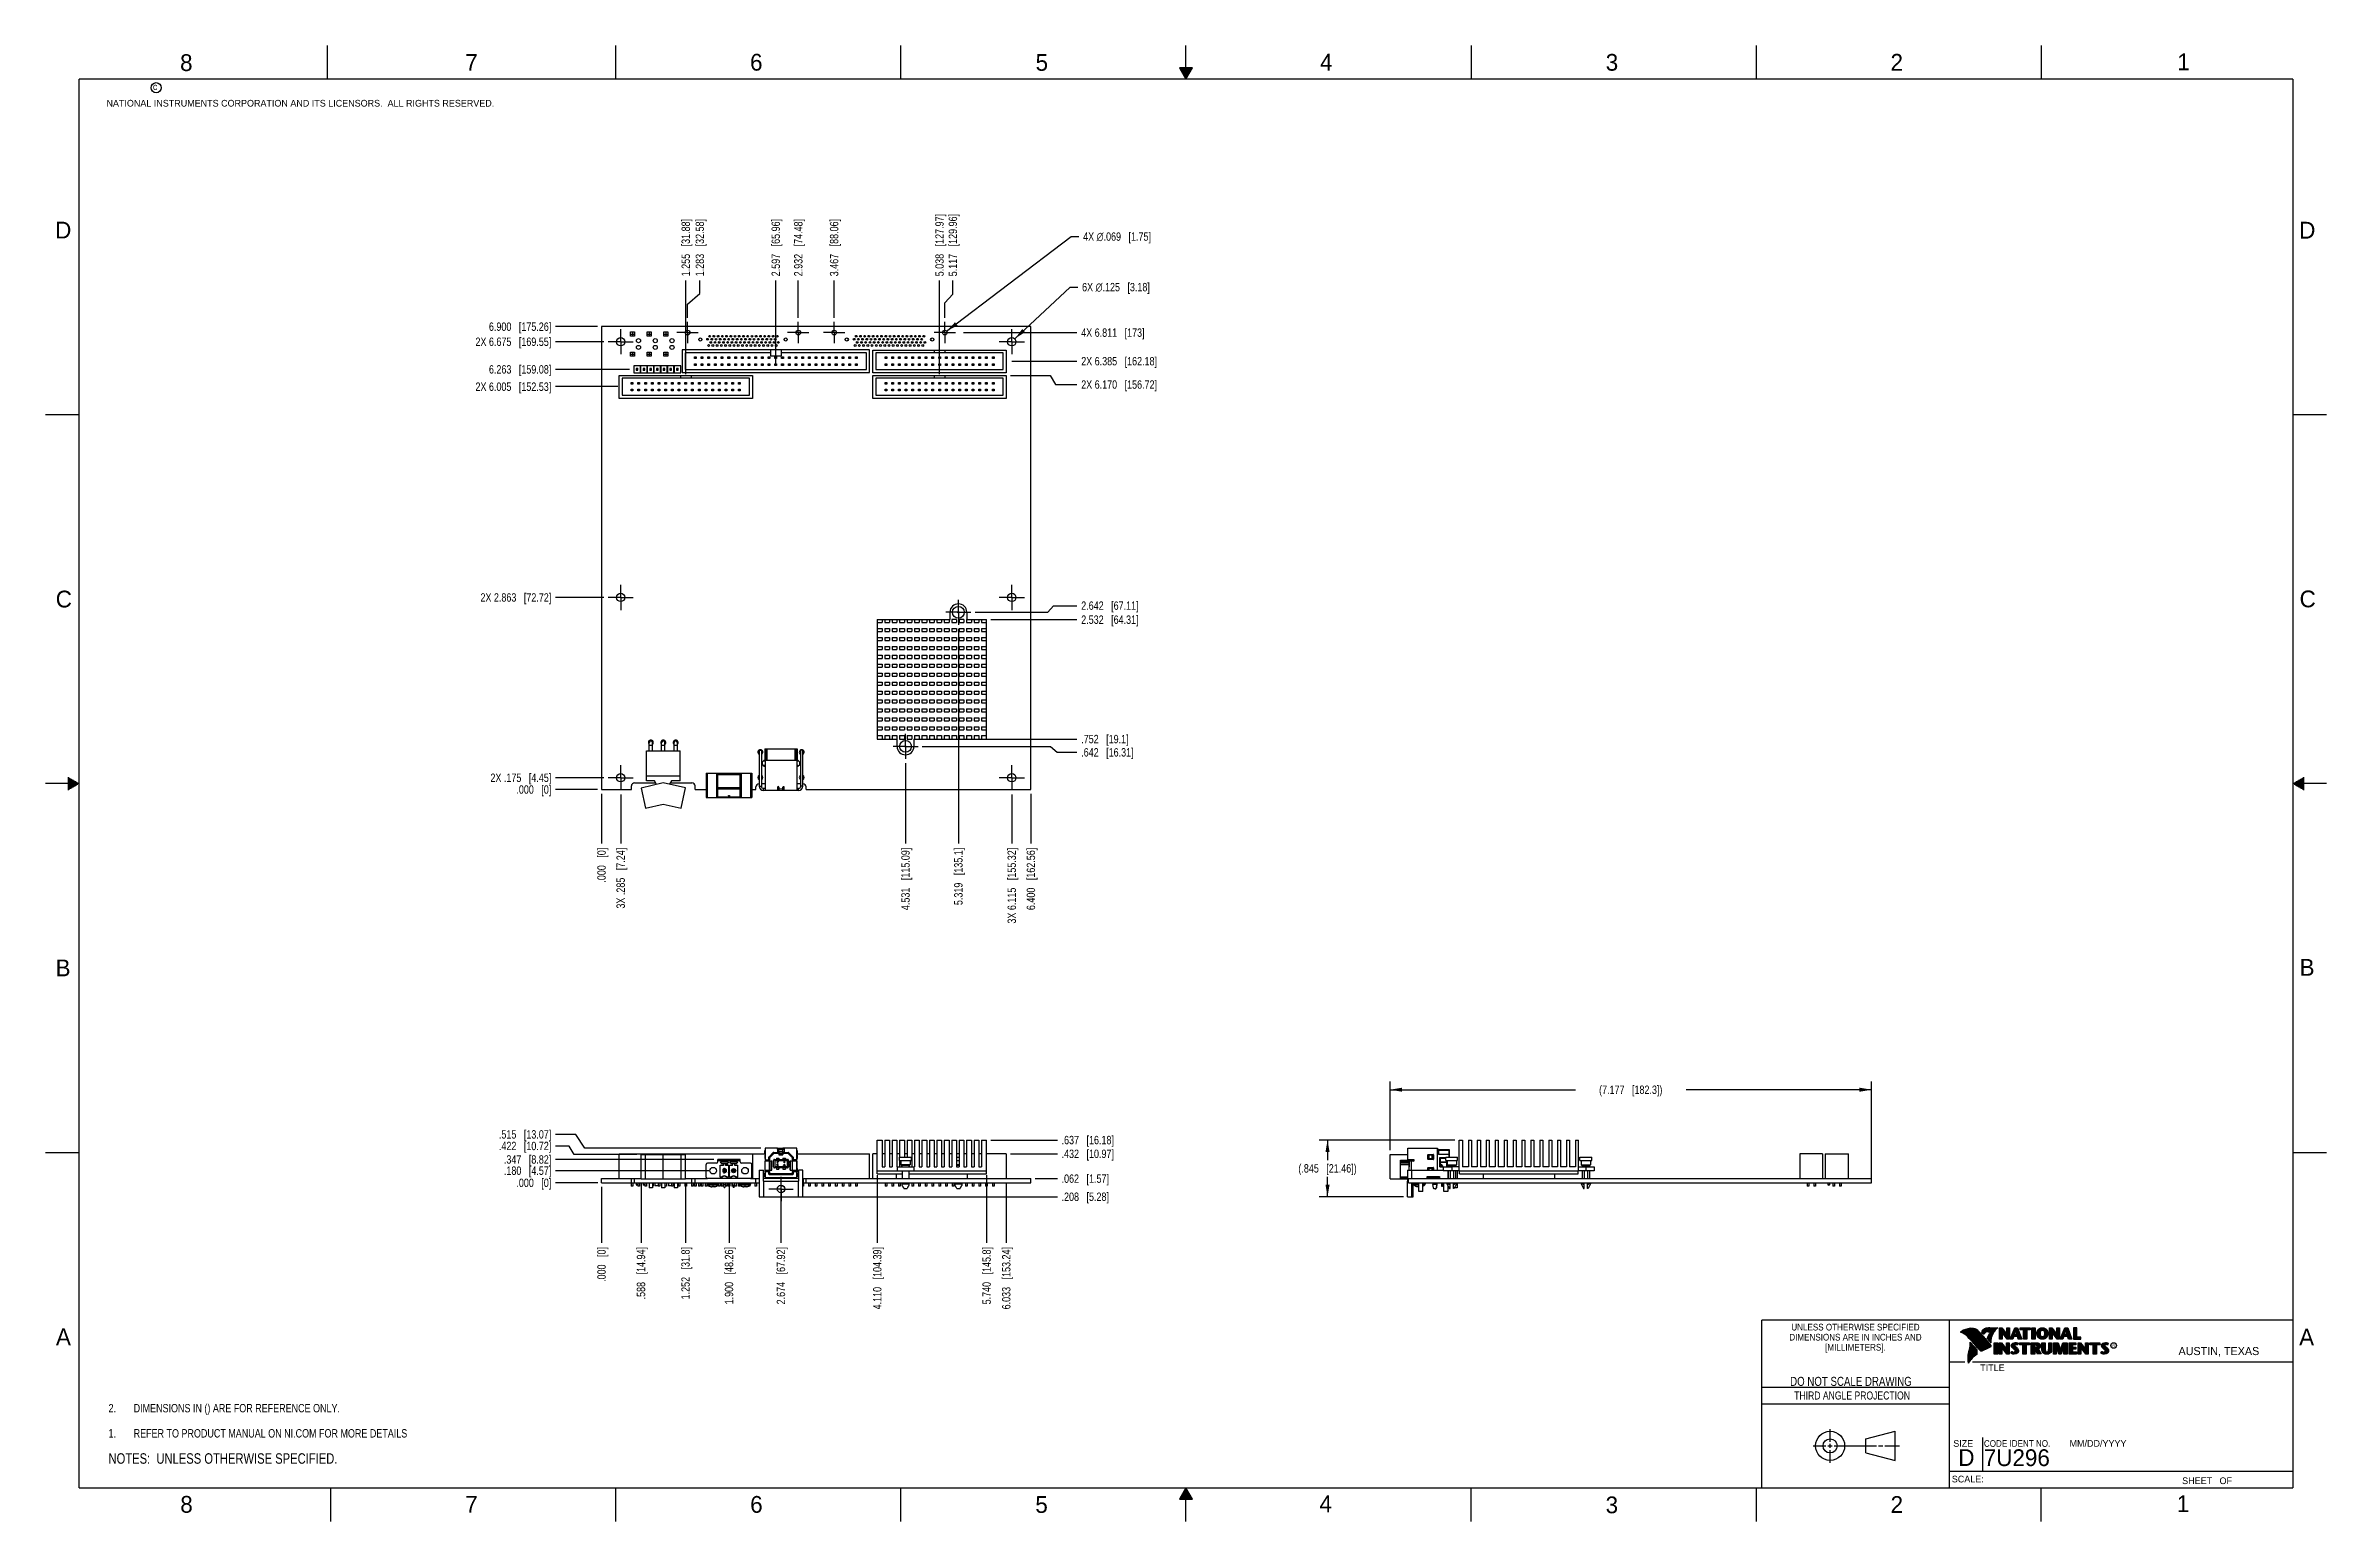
# Model space of a CAD drawing. Header units: inches. Extents: x 0 to 34, y 0 to 22.
import ezdxf

# ---------------------------------------------------------------- set-up
doc = ezdxf.new("R2010")
doc.units = ezdxf.units.IN
doc.header["$LTSCALE"] = 1.87
doc.header["$MEASUREMENT"] = 0
doc.linetypes.add('CENTER', pattern=[0.6, 0.375, -0.075, 0.075, -0.075])
doc.layers.get('0').update_dxf_attribs({"linetype": 'CONTINUOUS'})
for name, color, linetype in [('02___PRT_ALL_AXES', 7, 'CONTINUOUS'), ('03___PRT_ALL_CURVES', 7, 'CONTINUOUS'), ('DETAIL', 7, 'CONTINUOUS'), ('DIMENSIONS', 7, 'CONTINUOUS'), ('ECAD_697330_01_105_FG676_REV1', 7, 'CONTINUOUS')]:
    doc.layers.add(name, color=color, linetype=linetype)
doc.styles.get("Standard").update_dxf_attribs({"font": 'txt', "width": 0.8})
doc.styles.add('TEXTSTYLE_2', font='txt')
doc.styles.add('TEXTSTYLE_3', font='txt', dxfattribs={"width": 0.9})
doc.dimstyles.new('DIMSTYLE_1', dxfattribs={"dimtxt": 0.125, "dimasz": 0.18, "dimexe": 0.125, "dimexo": 0.0625, "dimgap": 0.0625, "dimtad": 0, "dimtih": 1, "dimtoh": 1, "dimdec": 3, "dimzin": 4, "dimdsep": 46, "dimtxsty": 'STANDARD', "dimblk": '_FILLED', "dimblk1": '_FILLED', "dimblk2": '_FILLED', "dimcen": 0.09, "dimadec": 0, "dimazin": 0, "dimtp": 0.001, "dimtm": 0.001, "dimtfac": 1, "dimtdec": 3, "dimtofl": 0, "dimtmove": 0, "dimatfit": 3, "dimldrblk": '_FILLED', "dimfxl": 1, "dimtolj": 1, "dimtzin": 4, "dimarcsym": 0})
doc.dimstyles.new('DIMSTYLE_2', dxfattribs={"dimtxt": 0.125, "dimasz": 0.18, "dimexe": 0.125, "dimexo": 0.0625, "dimgap": 0.03125, "dimtad": 0, "dimtih": 1, "dimtoh": 1, "dimdec": 3, "dimzin": 4, "dimdsep": 46, "dimtxsty": 'STANDARD', "dimblk": '_FILLED', "dimblk1": '_FILLED', "dimblk2": '_FILLED', "dimcen": 0.09, "dimadec": 0, "dimazin": 0, "dimtp": 0.001, "dimtm": 0.001, "dimtfac": 1, "dimtdec": 3, "dimtofl": 0, "dimtmove": 0, "dimatfit": 3, "dimldrblk": '_FILLED', "dimfxl": 1, "dimtolj": 1, "dimtzin": 4, "dimarcsym": 0})
doc.dimstyles.new('DIMSTYLE_3', dxfattribs={"dimtxt": 0.125, "dimasz": 0.18, "dimexe": 0.125, "dimexo": 0.0625, "dimgap": 0.09, "dimtad": 0, "dimtih": 1, "dimtoh": 1, "dimdec": 3, "dimzin": 4, "dimdsep": 46, "dimtxsty": 'STANDARD', "dimblk": '_FILLED', "dimblk1": '_FILLED', "dimblk2": '_FILLED', "dimcen": 0.09, "dimadec": 0, "dimazin": 0, "dimtp": 0.001, "dimtm": 0.001, "dimtfac": 1, "dimtdec": 3, "dimtofl": 0, "dimtmove": 0, "dimatfit": 2, "dimldrblk": '_FILLED', "dimfxl": 1, "dimtolj": 1, "dimtzin": 4, "dimarcsym": 0})

msp = doc.modelspace()

# ---------------------------------------------------------------- texts
at = {"color": 2, "linetype": 'CONTINUOUS', "line_spacing_factor": 0.9}
for s, insert, char_height, width, attachment_point, style in [('8', (2.0046, 21.8713), 0.25, 0.25, 1, 'TEXTSTYLE_2'), ('7', (6.2556, 21.8743), 0.25, 0.25, 1, 'TEXTSTYLE_2'), ('6', (10.5012, 21.8772), 0.25, 0.25, 1, 'TEXTSTYLE_2'), ('5', (14.7577, 21.8747), 0.25, 0.25, 1, 'TEXTSTYLE_2'), ('4', (18.9977, 21.8777), 0.25, 0.25, 1, 'TEXTSTYLE_2'), ('3', (23.257, 21.8759), 0.25, 0.25, 1, 'TEXTSTYLE_2'), ('2', (27.5025, 21.8762), 0.25, 0.25, 1, 'TEXTSTYLE_2'), ('1', (31.7781, 21.8826), 0.25, 0.25, 1, 'TEXTSTYLE_2'), ('NATIONAL INSTRUMENTS CORPORATION AND ITS LICENSORS.  ALL RIGHTS RESERVED.', (0.9071, 21.1911), 0.1, 7.3, 1, 'TEXTSTYLE_2'), ('c', (1.599, 21.4388), 0.1, 0.1, 1, 'TEXTSTYLE_2'), ('D', (0.1424, 19.375), 0.25, 0.25, 1, 'TEXTSTYLE_2'), ('D', (33.5947, 19.3736), 0.25, 0.25, 1, 'TEXTSTYLE_2'), ('C', (0.1508, 13.8746), 0.25, 0.25, 1, 'TEXTSTYLE_2'), ('C', (33.6004, 13.8767), 0.25, 0.25, 1, 'TEXTSTYLE_2'), ('B', (0.1484, 8.3757), 0.25, 0.25, 1, 'TEXTSTYLE_2'), ('B', (33.6006, 8.3845), 0.25, 0.25, 1, 'TEXTSTYLE_2'), ('A', (0.1541, 2.8761), 0.25, 0.25, 1, 'TEXTSTYLE_2'), ('DIMENSIONS ARE IN INCHES AND', (26.9799, 2.7959), 0.1, 2.52, 2, 'TEXTSTYLE_3'), ('UNLESS OTHERWISE SPECIFIED', (26.9799, 2.9459), 0.1, 2.34, 2, 'TEXTSTYLE_3'), ('A', (33.5939, 2.8728), 0.25, 0.25, 1, 'TEXTSTYLE_2'), ('[MILLIMETERS].', (26.9799, 2.6459), 0.1, 1.26, 2, 'TEXTSTYLE_3'), ('R', (30.8076, 2.6413), 0.042, 0.041979, 1, 'TEXTSTYLE_2'), ('AUSTIN, TEXAS', (31.7957, 2.599), 0.12, 1.56, 1, 'TEXTSTYLE_2'), ('TITLE', (28.8397, 2.3397), 0.1, 0.5, 1, 'TEXTSTYLE_2'), ('SIZE', (28.4379, 1.2118), 0.1, 0.4, 1, 'TEXTSTYLE_2'), ('CODE IDENT NO.', (28.8949, 1.2115), 0.1, 1.26, 1, 'TEXTSTYLE_3'), ('MM/DD/YYYY', (30.1721, 1.2121), 0.1, 1, 1, 'TEXTSTYLE_2'), ('SCALE:', (28.4164, 0.6806), 0.1, 0.6, 1, 'TEXTSTYLE_2'), ('8', (2.0074, 0.3791), 0.25, 0.25, 1, 'TEXTSTYLE_2'), ('7', (6.2553, 0.3787), 0.25, 0.25, 1, 'TEXTSTYLE_2'), ('6', (10.5033, 0.3784), 0.25, 0.25, 1, 'TEXTSTYLE_2'), ('5', (14.754, 0.3762), 0.25, 0.25, 1, 'TEXTSTYLE_2'), ('4', (18.9884, 0.3869), 0.25, 0.25, 1, 'TEXTSTYLE_2'), ('3', (23.2555, 0.371), 0.25, 0.25, 1, 'TEXTSTYLE_2'), ('2', (27.5035, 0.3763), 0.25, 0.25, 1, 'TEXTSTYLE_2'), ('1', (31.7706, 0.389), 0.25, 0.25, 1, 'TEXTSTYLE_2'), ('SHEET   OF', (31.8499, 0.6557), 0.1, 1, 1, 'TEXTSTYLE_2')]:
    msp.add_mtext(s, dxfattribs=dict(at, insert=insert, char_height=char_height, width=width, attachment_point=attachment_point, style=style))
at = {"color": 7, "linetype": 'CONTINUOUS', "insert": (26.9127, 2.1549), "char_height": 0.135, "width": 2.16, "attachment_point": 2, "line_spacing_factor": 0.9}
msp.add_mtext('DO NOT SCALE DRAWING', dxfattribs=at)
at = {"color": 2, "linetype": 'CONTINUOUS', "insert": (26.9296, 1.9368), "char_height": 0.12, "width": 2.112, "attachment_point": 2, "line_spacing_factor": 0.9}
msp.add_mtext('THIRD ANGLE PROJECTION', dxfattribs=at)
at = {"color": 7, "linetype": 'CONTINUOUS', "char_height": 0.25, "attachment_point": 1, "line_spacing_factor": 0.9, "style": 'TEXTSTYLE_2'}
for s, insert, width in [('D  ', (28.5128, 1.0764), 0.75), ('7U296', (28.8928, 1.0745), 1.25)]:
    msp.add_mtext(s, dxfattribs=dict(at, insert=insert, width=width))

# ---------------------------------------------------------------- blocks, each defined once
blk = doc.blocks.new('CUSTOM_NOTE_BL0', base_point=(3.625, 1.312))
at = {"color": 2, "linetype": 'CONTINUOUS', "width": 0.8}
for s, p in [('1.', (0.938, 1.25)), ('REFER TO PRODUCT MANUAL ON NI.COM FOR MORE DETAILS', (1.312, 1.25))]:
    blk.add_text(s, height=0.125, dxfattribs=at).set_placement(p)
blk = doc.blocks.new('_FILLED')
at = {"color": 0, "linetype": 'BYBLOCK'}
blk.add_solid([(0, 0), (-1, 0.17), (-1, -0.17)], dxfattribs=at)
blk = doc.blocks.new('*D0')
at = {"layer": 'DIMENSIONS', "color": 2, "linetype": 'CONTINUOUS'}
for p, q in [((21.008, 5.685), (18.985, 5.685)), ((19.11, 5.685), (19.11, 5.387)), ((19.11, 4.84), (19.11, 5.137)), ((20.241, 4.84), (18.985, 4.84))]:
    blk.add_line(p, q, dxfattribs=at)
at = {"layer": 'DIMENSIONS', "color": 2, "linetype": 'CONTINUOUS', "xscale": 0.18, "yscale": 0.18, "zscale": 0.18}
for p, rotation in [((19.11, 5.685), 90), ((19.11, 4.84), 270)]:
    blk.add_blockref('_FILLED', p, dxfattribs=dict(at, rotation=rotation))
at = {"layer": 'DIMENSIONS', "color": 2, "linetype": 'CONTINUOUS', "insert": (19.11, 5.325), "char_height": 0.125, "width": 1.425, "attachment_point": 2, "line_spacing_factor": 0.9}
blk.add_mtext('(.845{\\Ftxt.shx;\\W1.000000;\\H0.125000; }[21.46])', dxfattribs=at)
blk = doc.blocks.new('*D1')
at = {"layer": 'DIMENSIONS', "color": 2, "linetype": 'CONTINUOUS'}
for p, q in [((20.042, 5.532), (20.042, 6.56)), ((27.219, 5.11), (27.219, 6.56)), ((20.042, 6.435), (22.805, 6.435)), ((27.219, 6.435), (24.455, 6.435))]:
    blk.add_line(p, q, dxfattribs=at)
at = {"layer": 'DIMENSIONS', "color": 2, "linetype": 'CONTINUOUS', "xscale": 0.18, "yscale": 0.18, "zscale": 0.18, "rotation": 180}
blk.add_blockref('_FILLED', (20.042, 6.435), dxfattribs=at)
at = {"layer": 'DIMENSIONS', "color": 2, "linetype": 'CONTINUOUS', "xscale": 0.18, "yscale": 0.18, "zscale": 0.18}
blk.add_blockref('_FILLED', (27.219, 6.435), dxfattribs=at)
at = {"layer": 'DIMENSIONS', "color": 2, "linetype": 'CONTINUOUS', "insert": (23.63, 6.497), "char_height": 0.125, "width": 1.525, "attachment_point": 2, "line_spacing_factor": 0.9}
blk.add_mtext('(7.177{\\Ftxt.shx;\\W1.000000;\\H0.125000; }[182.3])', dxfattribs=at)
blk = doc.blocks.new('*D2')
at = {"layer": 'DIMENSIONS', "color": 2, "linetype": 'CONTINUOUS'}
blk.add_line((8.876, 5.042), (8.876, 4.152), dxfattribs=at)
at = {"layer": 'DIMENSIONS', "color": 2, "linetype": 'CONTINUOUS', "insert": (8.813, 4.09), "char_height": 0.125, "width": 1.225, "attachment_point": 3, "rotation": 90, "line_spacing_factor": 0.9}
blk.add_mtext('.588{\\Ftxt.shx;\\W1.000000;\\H0.125000; }[14.94]', dxfattribs=at)
blk = doc.blocks.new('*D3')
at = {"layer": 'DIMENSIONS', "color": 2, "linetype": 'CONTINUOUS'}
blk.add_line((8.288, 4.985), (8.288, 4.152), dxfattribs=at)
at = {"layer": 'DIMENSIONS', "color": 2, "linetype": 'CONTINUOUS', "insert": (8.225, 4.09), "char_height": 0.125, "width": 0.825, "attachment_point": 3, "rotation": 90, "line_spacing_factor": 0.9}
blk.add_mtext('.000{\\Ftxt.shx;\\W1.000000;\\H0.125000; }[0]', dxfattribs=at)
blk = doc.blocks.new('*D4')
at = {"layer": 'DIMENSIONS', "color": 2, "linetype": 'CONTINUOUS'}
blk.add_line((9.54, 5.042), (9.54, 4.152), dxfattribs=at)
at = {"layer": 'DIMENSIONS', "color": 2, "linetype": 'CONTINUOUS', "insert": (9.477, 4.09), "char_height": 0.125, "width": 1.225, "attachment_point": 3, "rotation": 90, "line_spacing_factor": 0.9}
blk.add_mtext('1.252{\\Ftxt.shx;\\W1.000000;\\H0.125000; }[31.8]', dxfattribs=at)
blk = doc.blocks.new('*D5')
at = {"layer": 'DIMENSIONS', "color": 2, "linetype": 'CONTINUOUS'}
blk.add_line((10.188, 5.047), (10.188, 4.152), dxfattribs=at)
at = {"layer": 'DIMENSIONS', "color": 2, "linetype": 'CONTINUOUS', "insert": (10.125, 4.09), "char_height": 0.125, "width": 1.325, "attachment_point": 3, "rotation": 90, "line_spacing_factor": 0.9}
blk.add_mtext('1.900{\\Ftxt.shx;\\W1.000000;\\H0.125000; }[48.26]', dxfattribs=at)
blk = doc.blocks.new('*D6')
at = {"layer": 'DIMENSIONS', "color": 2, "linetype": 'CONTINUOUS'}
blk.add_line((10.962, 5.137), (10.962, 4.152), dxfattribs=at)
at = {"layer": 'DIMENSIONS', "color": 2, "linetype": 'CONTINUOUS', "insert": (10.899, 4.09), "char_height": 0.125, "width": 1.325, "attachment_point": 3, "rotation": 90, "line_spacing_factor": 0.9}
blk.add_mtext('2.674{\\Ftxt.shx;\\W1.000000;\\H0.125000; }[67.92]', dxfattribs=at)
blk = doc.blocks.new('*D7')
at = {"layer": 'DIMENSIONS', "color": 2, "linetype": 'CONTINUOUS'}
blk.add_line((14.321, 5.047), (14.321, 4.152), dxfattribs=at)
at = {"layer": 'DIMENSIONS', "color": 2, "linetype": 'CONTINUOUS', "insert": (14.258, 4.09), "char_height": 0.125, "width": 1.425, "attachment_point": 3, "rotation": 90, "line_spacing_factor": 0.9}
blk.add_mtext('6.033{\\Ftxt.shx;\\W1.000000;\\H0.125000; }[153.24]', dxfattribs=at)
blk = doc.blocks.new('*D8')
at = {"layer": 'DIMENSIONS', "color": 2, "linetype": 'CONTINUOUS'}
blk.add_line((14.028, 5.162), (14.028, 4.152), dxfattribs=at)
at = {"layer": 'DIMENSIONS', "color": 2, "linetype": 'CONTINUOUS', "insert": (13.965, 4.09), "char_height": 0.125, "width": 1.325, "attachment_point": 3, "rotation": 90, "line_spacing_factor": 0.9}
blk.add_mtext('5.740{\\Ftxt.shx;\\W1.000000;\\H0.125000; }[145.8]', dxfattribs=at)
blk = doc.blocks.new('*D9')
at = {"layer": 'DIMENSIONS', "color": 2, "linetype": 'CONTINUOUS'}
blk.add_line((12.398, 5.162), (12.398, 4.152), dxfattribs=at)
at = {"layer": 'DIMENSIONS', "color": 2, "linetype": 'CONTINUOUS', "insert": (12.335, 4.09), "char_height": 0.125, "width": 1.425, "attachment_point": 3, "rotation": 90, "line_spacing_factor": 0.9}
blk.add_mtext('4.110{\\Ftxt.shx;\\W1.000000;\\H0.125000; }[104.39]', dxfattribs=at)
blk = doc.blocks.new('*D10')
at = {"layer": 'DIMENSIONS', "color": 2, "linetype": 'CONTINUOUS'}
blk.add_line((11.286, 4.84), (15.083, 4.84), dxfattribs=at)
at = {"layer": 'DIMENSIONS', "color": 2, "linetype": 'CONTINUOUS', "insert": (15.145, 4.902), "char_height": 0.125, "width": 1.125, "attachment_point": 1, "line_spacing_factor": 0.9}
blk.add_mtext('.208{\\Ftxt.shx;\\W1.000000;\\H0.125000; }[5.28]', dxfattribs=at)
blk = doc.blocks.new('*D11')
at = {"layer": 'DIMENSIONS', "color": 2, "linetype": 'CONTINUOUS'}
blk.add_line((8.23, 5.048), (7.6, 5.048), dxfattribs=at)
at = {"layer": 'DIMENSIONS', "color": 2, "linetype": 'CONTINUOUS', "insert": (7.538, 5.11), "char_height": 0.125, "width": 0.825, "attachment_point": 3, "line_spacing_factor": 0.9}
blk.add_mtext('.000{\\Ftxt.shx;\\W1.000000;\\H0.125000; }[0]', dxfattribs=at)
blk = doc.blocks.new('*D12')
at = {"layer": 'DIMENSIONS', "color": 2, "linetype": 'CONTINUOUS'}
blk.add_line((14.75, 5.11), (15.083, 5.11), dxfattribs=at)
at = {"layer": 'DIMENSIONS', "color": 2, "linetype": 'CONTINUOUS', "insert": (15.145, 5.172), "char_height": 0.125, "width": 1.125, "attachment_point": 1, "line_spacing_factor": 0.9}
blk.add_mtext('.062{\\Ftxt.shx;\\W1.000000;\\H0.125000; }[1.57]', dxfattribs=at)
blk = doc.blocks.new('*D13')
at = {"layer": 'DIMENSIONS', "color": 2, "linetype": 'CONTINUOUS'}
blk.add_line((14.383, 5.48), (15.083, 5.48), dxfattribs=at)
at = {"layer": 'DIMENSIONS', "color": 2, "linetype": 'CONTINUOUS', "insert": (15.145, 5.542), "char_height": 0.125, "width": 1.225, "attachment_point": 1, "line_spacing_factor": 0.9}
blk.add_mtext('.432{\\Ftxt.shx;\\W1.000000;\\H0.125000; }[10.97]', dxfattribs=at)
blk = doc.blocks.new('*D14')
at = {"layer": 'DIMENSIONS', "color": 2, "linetype": 'CONTINUOUS'}
blk.add_line((14.09, 5.685), (15.083, 5.685), dxfattribs=at)
at = {"layer": 'DIMENSIONS', "color": 2, "linetype": 'CONTINUOUS', "insert": (15.145, 5.747), "char_height": 0.125, "width": 1.225, "attachment_point": 1, "line_spacing_factor": 0.9}
blk.add_mtext('.637{\\Ftxt.shx;\\W1.000000;\\H0.125000; }[16.18]', dxfattribs=at)
blk = doc.blocks.new('*D15')
at = {"layer": 'DIMENSIONS', "color": 2, "linetype": 'CONTINUOUS'}
for p, q in [((7.806, 5.596), (7.6, 5.596)), ((7.88, 5.47), (7.806, 5.596)), ((8.813, 5.47), (7.88, 5.47))]:
    blk.add_line(p, q, dxfattribs=at)
at = {"layer": 'DIMENSIONS', "color": 2, "linetype": 'CONTINUOUS', "insert": (7.538, 5.659), "char_height": 0.125, "width": 1.225, "attachment_point": 3, "line_spacing_factor": 0.9}
blk.add_mtext('.422{\\Ftxt.shx;\\W1.000000;\\H0.125000; }[10.72]', dxfattribs=at)
blk = doc.blocks.new('*D16')
at = {"layer": 'DIMENSIONS', "color": 2, "linetype": 'CONTINUOUS'}
for p, q in [((7.906, 5.769), (7.6, 5.769)), ((8.038, 5.563), (7.906, 5.769)), ((10.662, 5.563), (8.038, 5.563))]:
    blk.add_line(p, q, dxfattribs=at)
at = {"layer": 'DIMENSIONS', "color": 2, "linetype": 'CONTINUOUS', "insert": (7.538, 5.832), "char_height": 0.125, "width": 1.225, "attachment_point": 3, "line_spacing_factor": 0.9}
blk.add_mtext('.515{\\Ftxt.shx;\\W1.000000;\\H0.125000; }[13.07]', dxfattribs=at)
blk = doc.blocks.new('*D17')
at = {"layer": 'DIMENSIONS', "color": 2, "linetype": 'CONTINUOUS'}
blk.add_line((9.96, 5.395), (7.6, 5.395), dxfattribs=at)
at = {"layer": 'DIMENSIONS', "color": 2, "linetype": 'CONTINUOUS', "insert": (7.538, 5.458), "char_height": 0.125, "width": 1.125, "attachment_point": 3, "line_spacing_factor": 0.9}
blk.add_mtext('.347{\\Ftxt.shx;\\W1.000000;\\H0.125000; }[8.82]', dxfattribs=at)
blk = doc.blocks.new('*D18')
at = {"layer": 'DIMENSIONS', "color": 2, "linetype": 'CONTINUOUS'}
blk.add_line((9.887, 5.228), (7.6, 5.228), dxfattribs=at)
at = {"layer": 'DIMENSIONS', "color": 2, "linetype": 'CONTINUOUS', "insert": (7.538, 5.291), "char_height": 0.125, "width": 1.125, "attachment_point": 3, "line_spacing_factor": 0.9}
blk.add_mtext('.180{\\Ftxt.shx;\\W1.000000;\\H0.125000; }[4.57]', dxfattribs=at)
blk = doc.blocks.new('*D19')
at = {"layer": 'DIMENSIONS', "color": 2, "linetype": 'CONTINUOUS'}
blk.add_line((8.323, 11.086), (7.6, 11.086), dxfattribs=at)
at = {"layer": 'DIMENSIONS', "color": 2, "linetype": 'CONTINUOUS', "insert": (7.538, 11.148), "char_height": 0.125, "width": 1.425, "attachment_point": 3, "line_spacing_factor": 0.9}
blk.add_mtext('2X .175{\\Ftxt.shx;\\W1.000000;\\H0.125000; }[4.45]', dxfattribs=at)
blk = doc.blocks.new('*D20')
at = {"layer": 'DIMENSIONS', "color": 2, "linetype": 'CONTINUOUS'}
blk.add_line((8.225, 10.911), (7.6, 10.911), dxfattribs=at)
at = {"layer": 'DIMENSIONS', "color": 2, "linetype": 'CONTINUOUS', "insert": (7.538, 10.973), "char_height": 0.125, "width": 0.825, "attachment_point": 3, "line_spacing_factor": 0.9}
blk.add_mtext('.000{\\Ftxt.shx;\\W1.000000;\\H0.125000; }[0]', dxfattribs=at)
blk = doc.blocks.new('*D21')
at = {"layer": 'DIMENSIONS', "color": 2, "linetype": 'CONTINUOUS'}
blk.add_line((8.323, 13.774), (7.6, 13.774), dxfattribs=at)
at = {"layer": 'DIMENSIONS', "color": 2, "linetype": 'CONTINUOUS', "insert": (7.538, 13.836), "char_height": 0.125, "width": 1.625, "attachment_point": 3, "line_spacing_factor": 0.9}
blk.add_mtext('2X 2.863{\\Ftxt.shx;\\W1.000000;\\H0.125000; }[72.72]', dxfattribs=at)
blk = doc.blocks.new('*D22')
at = {"layer": 'DIMENSIONS', "color": 2, "linetype": 'CONTINUOUS'}
blk.add_line((8.53, 16.916), (7.6, 16.916), dxfattribs=at)
at = {"layer": 'DIMENSIONS', "color": 2, "linetype": 'CONTINUOUS', "insert": (7.538, 16.978), "char_height": 0.125, "width": 1.725, "attachment_point": 3, "line_spacing_factor": 0.9}
blk.add_mtext('2X 6.005{\\Ftxt.shx;\\W1.000000;\\H0.125000; }[152.53]', dxfattribs=at)
blk = doc.blocks.new('*D23')
at = {"layer": 'DIMENSIONS', "color": 2, "linetype": 'CONTINUOUS'}
blk.add_line((8.706, 17.174), (7.6, 17.174), dxfattribs=at)
at = {"layer": 'DIMENSIONS', "color": 2, "linetype": 'CONTINUOUS', "insert": (7.538, 17.236), "char_height": 0.125, "width": 1.425, "attachment_point": 3, "line_spacing_factor": 0.9}
blk.add_mtext('6.263{\\Ftxt.shx;\\W1.000000;\\H0.125000; }[159.08]', dxfattribs=at)
blk = doc.blocks.new('*D24')
at = {"layer": 'DIMENSIONS', "color": 2, "linetype": 'CONTINUOUS'}
blk.add_line((14.405, 17.296), (15.375, 17.296), dxfattribs=at)
at = {"layer": 'DIMENSIONS', "color": 2, "linetype": 'CONTINUOUS', "insert": (15.438, 17.358), "char_height": 0.125, "width": 1.725, "attachment_point": 1, "line_spacing_factor": 0.9}
blk.add_mtext('2X 6.385{\\Ftxt.shx;\\W1.000000;\\H0.125000; }[162.18]', dxfattribs=at)
blk = doc.blocks.new('*D25')
at = {"layer": 'DIMENSIONS', "color": 2, "linetype": 'CONTINUOUS'}
blk.add_line((8.323, 17.586), (7.6, 17.586), dxfattribs=at)
at = {"layer": 'DIMENSIONS', "color": 2, "linetype": 'CONTINUOUS', "insert": (7.538, 17.648), "char_height": 0.125, "width": 1.725, "attachment_point": 3, "line_spacing_factor": 0.9}
blk.add_mtext('2X 6.675{\\Ftxt.shx;\\W1.000000;\\H0.125000; }[169.55]', dxfattribs=at)
blk = doc.blocks.new('*D26')
at = {"layer": 'DIMENSIONS', "color": 2, "linetype": 'CONTINUOUS'}
blk.add_line((13.684, 17.722), (15.375, 17.722), dxfattribs=at)
at = {"layer": 'DIMENSIONS', "color": 2, "linetype": 'CONTINUOUS', "insert": (15.438, 17.784), "char_height": 0.125, "width": 1.425, "attachment_point": 1, "line_spacing_factor": 0.9}
blk.add_mtext('4X 6.811{\\Ftxt.shx;\\W1.000000;\\H0.125000; }[173]', dxfattribs=at)
blk = doc.blocks.new('*D27')
at = {"layer": 'DIMENSIONS', "color": 2, "linetype": 'CONTINUOUS'}
blk.add_line((8.225, 17.811), (7.6, 17.811), dxfattribs=at)
at = {"layer": 'DIMENSIONS', "color": 2, "linetype": 'CONTINUOUS', "insert": (7.538, 17.873), "char_height": 0.125, "width": 1.425, "attachment_point": 3, "line_spacing_factor": 0.9}
blk.add_mtext('6.900{\\Ftxt.shx;\\W1.000000;\\H0.125000; }[175.26]', dxfattribs=at)
blk = doc.blocks.new('*D28')
at = {"layer": 'DIMENSIONS', "color": 2, "linetype": 'CONTINUOUS'}
for p, q in [((13.067, 11.553), (14.982, 11.553)), ((14.982, 11.553), (15.077, 11.465)), ((15.077, 11.465), (15.375, 11.465))]:
    blk.add_line(p, q, dxfattribs=at)
at = {"layer": 'DIMENSIONS', "color": 2, "linetype": 'CONTINUOUS', "insert": (15.438, 11.527), "char_height": 0.125, "width": 1.225, "attachment_point": 1, "line_spacing_factor": 0.9}
blk.add_mtext('.642{\\Ftxt.shx;\\W1.000000;\\H0.125000; }[16.31]', dxfattribs=at)
blk = doc.blocks.new('*D29')
at = {"layer": 'DIMENSIONS', "color": 2, "linetype": 'CONTINUOUS'}
blk.add_line((14.014, 11.663), (15.375, 11.663), dxfattribs=at)
at = {"layer": 'DIMENSIONS', "color": 2, "linetype": 'CONTINUOUS', "insert": (15.438, 11.725), "char_height": 0.125, "width": 1.125, "attachment_point": 1, "line_spacing_factor": 0.9}
blk.add_mtext('.752{\\Ftxt.shx;\\W1.000000;\\H0.125000; }[19.1]', dxfattribs=at)
blk = doc.blocks.new('*D30')
at = {"layer": 'DIMENSIONS', "color": 2, "linetype": 'CONTINUOUS'}
blk.add_line((14.09, 13.443), (15.375, 13.443), dxfattribs=at)
at = {"layer": 'DIMENSIONS', "color": 2, "linetype": 'CONTINUOUS', "insert": (15.438, 13.505), "char_height": 0.125, "width": 1.325, "attachment_point": 1, "line_spacing_factor": 0.9}
blk.add_mtext('2.532{\\Ftxt.shx;\\W1.000000;\\H0.125000; }[64.31]', dxfattribs=at)
blk = doc.blocks.new('*D31')
at = {"layer": 'DIMENSIONS', "color": 2, "linetype": 'CONTINUOUS'}
for p, q in [((14.939, 13.553), (15.027, 13.651)), ((15.027, 13.651), (15.375, 13.651)), ((13.855, 13.553), (14.939, 13.553))]:
    blk.add_line(p, q, dxfattribs=at)
at = {"layer": 'DIMENSIONS', "color": 2, "linetype": 'CONTINUOUS', "insert": (15.438, 13.714), "char_height": 0.125, "width": 1.325, "attachment_point": 1, "line_spacing_factor": 0.9}
blk.add_mtext('2.642{\\Ftxt.shx;\\W1.000000;\\H0.125000; }[67.11]', dxfattribs=at)
blk = doc.blocks.new('*D32')
at = {"layer": 'DIMENSIONS', "color": 2, "linetype": 'CONTINUOUS'}
for p, q in [((14.383, 17.081), (14.973, 17.081)), ((14.973, 17.081), (15.057, 16.947)), ((15.057, 16.947), (15.375, 16.947))]:
    blk.add_line(p, q, dxfattribs=at)
at = {"layer": 'DIMENSIONS', "color": 2, "linetype": 'CONTINUOUS', "insert": (15.438, 17.01), "char_height": 0.125, "width": 1.725, "attachment_point": 1, "line_spacing_factor": 0.9}
blk.add_mtext('2X 6.170{\\Ftxt.shx;\\W1.000000;\\H0.125000; }[156.72]', dxfattribs=at)
blk = doc.blocks.new('*D33')
at = {"layer": 'DIMENSIONS', "color": 2, "linetype": 'CONTINUOUS'}
for p, q in [((14.448, 17.629), (15.271, 18.399)), ((15.271, 18.399), (15.389, 18.399))]:
    blk.add_line(p, q, dxfattribs=at)
at = {"layer": 'DIMENSIONS', "color": 2, "linetype": 'CONTINUOUS', "xscale": 0.18, "yscale": 0.18, "zscale": 0.18, "rotation": 223.1341591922}
blk.add_blockref('_FILLED', (14.448, 17.629), dxfattribs=at)
at = {"layer": 'DIMENSIONS', "color": 2, "linetype": 'CONTINUOUS', "insert": (15.451, 18.462), "char_height": 0.125, "width": 1.59167, "attachment_point": 1, "line_spacing_factor": 0.9}
blk.add_mtext('6X \\Fgdt;{\\Fgdt;n}\\Ftxt;.125{\\Ftxt.shx;\\W1.000000;\\H0.125000; }[3.18]', dxfattribs=at)
blk = doc.blocks.new('*D34')
at = {"layer": 'DIMENSIONS', "color": 2, "linetype": 'CONTINUOUS'}
for p, q in [((13.432, 17.743), (15.287, 19.153)), ((15.287, 19.153), (15.404, 19.153))]:
    blk.add_line(p, q, dxfattribs=at)
at = {"layer": 'DIMENSIONS', "color": 2, "linetype": 'CONTINUOUS', "xscale": 0.18, "yscale": 0.18, "zscale": 0.18, "rotation": 217.2539968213}
blk.add_blockref('_FILLED', (13.432, 17.743), dxfattribs=at)
at = {"layer": 'DIMENSIONS', "color": 2, "linetype": 'CONTINUOUS', "insert": (15.467, 19.216), "char_height": 0.125, "width": 1.59167, "attachment_point": 1, "line_spacing_factor": 0.9}
blk.add_mtext('4X \\Fgdt;{\\Fgdt;n}\\Ftxt;.069{\\Ftxt.shx;\\W1.000000;\\H0.125000; }[1.75]', dxfattribs=at)
blk = doc.blocks.new('*D35')
at = {"layer": 'DIMENSIONS', "color": 2, "linetype": 'CONTINUOUS'}
blk.add_line((8.573, 10.836), (8.573, 10.104), dxfattribs=at)
at = {"layer": 'DIMENSIONS', "color": 2, "linetype": 'CONTINUOUS', "insert": (8.51, 10.042), "char_height": 0.125, "width": 1.425, "attachment_point": 3, "rotation": 90, "line_spacing_factor": 0.9}
blk.add_mtext('3X .285{\\Ftxt.shx;\\W1.000000;\\H0.125000; }[7.24]', dxfattribs=at)
blk = doc.blocks.new('*D36')
at = {"layer": 'DIMENSIONS', "color": 2, "linetype": 'CONTINUOUS'}
blk.add_line((8.288, 10.848), (8.288, 10.104), dxfattribs=at)
at = {"layer": 'DIMENSIONS', "color": 2, "linetype": 'CONTINUOUS', "insert": (8.225, 10.042), "char_height": 0.125, "width": 0.825, "attachment_point": 3, "rotation": 90, "line_spacing_factor": 0.9}
blk.add_mtext('.000{\\Ftxt.shx;\\W1.000000;\\H0.125000; }[0]', dxfattribs=at)
blk = doc.blocks.new('*D37')
at = {"layer": 'DIMENSIONS', "color": 2, "linetype": 'CONTINUOUS'}
blk.add_line((12.819, 11.304), (12.819, 10.104), dxfattribs=at)
at = {"layer": 'DIMENSIONS', "color": 2, "linetype": 'CONTINUOUS', "insert": (12.756, 10.042), "char_height": 0.125, "width": 1.425, "attachment_point": 3, "rotation": 90, "line_spacing_factor": 0.9}
blk.add_mtext('4.531{\\Ftxt.shx;\\W1.000000;\\H0.125000; }[115.09]', dxfattribs=at)
blk = doc.blocks.new('*D38')
at = {"layer": 'DIMENSIONS', "color": 2, "linetype": 'CONTINUOUS'}
blk.add_line((13.607, 13.304), (13.607, 10.104), dxfattribs=at)
at = {"layer": 'DIMENSIONS', "color": 2, "linetype": 'CONTINUOUS', "insert": (13.544, 10.042), "char_height": 0.125, "width": 1.325, "attachment_point": 3, "rotation": 90, "line_spacing_factor": 0.9}
blk.add_mtext('5.319{\\Ftxt.shx;\\W1.000000;\\H0.125000; }[135.1]', dxfattribs=at)
blk = doc.blocks.new('*D39')
at = {"layer": 'DIMENSIONS', "color": 2, "linetype": 'CONTINUOUS'}
blk.add_line((14.403, 10.836), (14.403, 10.104), dxfattribs=at)
at = {"layer": 'DIMENSIONS', "color": 2, "linetype": 'CONTINUOUS', "insert": (14.34, 10.042), "char_height": 0.125, "width": 1.725, "attachment_point": 3, "rotation": 90, "line_spacing_factor": 0.9}
blk.add_mtext('3X 6.115{\\Ftxt.shx;\\W1.000000;\\H0.125000; }[155.32]', dxfattribs=at)
blk = doc.blocks.new('*D40')
at = {"layer": 'DIMENSIONS', "color": 2, "linetype": 'CONTINUOUS'}
blk.add_line((14.688, 10.848), (14.688, 10.104), dxfattribs=at)
at = {"layer": 'DIMENSIONS', "color": 2, "linetype": 'CONTINUOUS', "insert": (14.625, 10.042), "char_height": 0.125, "width": 1.425, "attachment_point": 3, "rotation": 90, "line_spacing_factor": 0.9}
blk.add_mtext('6.400{\\Ftxt.shx;\\W1.000000;\\H0.125000; }[162.56]', dxfattribs=at)
blk = doc.blocks.new('*D41')
at = {"layer": 'DIMENSIONS', "color": 2, "linetype": 'CONTINUOUS'}
for p, q in [((13.524, 18.293), (13.524, 18.498)), ((13.405, 18.164), (13.524, 18.293)), ((13.405, 17.944), (13.405, 18.164))]:
    blk.add_line(p, q, dxfattribs=at)
at = {"layer": 'DIMENSIONS', "color": 2, "linetype": 'CONTINUOUS', "insert": (13.462, 18.561), "char_height": 0.125, "width": 1.425, "attachment_point": 1, "rotation": 90, "line_spacing_factor": 0.9}
blk.add_mtext('5.117{\\Ftxt.shx;\\W1.000000;\\H0.125000; }[129.96]', dxfattribs=at)
blk = doc.blocks.new('*D42')
at = {"layer": 'DIMENSIONS', "color": 2, "linetype": 'CONTINUOUS'}
blk.add_line((11.755, 17.944), (11.755, 18.498), dxfattribs=at)
at = {"layer": 'DIMENSIONS', "color": 2, "linetype": 'CONTINUOUS', "insert": (11.692, 18.561), "char_height": 0.125, "width": 1.325, "attachment_point": 1, "rotation": 90, "line_spacing_factor": 0.9}
blk.add_mtext('3.467{\\Ftxt.shx;\\W1.000000;\\H0.125000; }[88.06]', dxfattribs=at)
blk = doc.blocks.new('*D43')
at = {"layer": 'DIMENSIONS', "color": 2, "linetype": 'CONTINUOUS'}
blk.add_line((11.22, 17.944), (11.22, 18.498), dxfattribs=at)
at = {"layer": 'DIMENSIONS', "color": 2, "linetype": 'CONTINUOUS', "insert": (11.158, 18.561), "char_height": 0.125, "width": 1.325, "attachment_point": 1, "rotation": 90, "line_spacing_factor": 0.9}
blk.add_mtext('2.932{\\Ftxt.shx;\\W1.000000;\\H0.125000; }[74.48]', dxfattribs=at)
blk = doc.blocks.new('*D44')
at = {"layer": 'DIMENSIONS', "color": 2, "linetype": 'CONTINUOUS'}
blk.add_line((13.326, 17.103), (13.326, 18.498), dxfattribs=at)
at = {"layer": 'DIMENSIONS', "color": 2, "linetype": 'CONTINUOUS', "insert": (13.263, 18.561), "char_height": 0.125, "width": 1.425, "attachment_point": 1, "rotation": 90, "line_spacing_factor": 0.9}
blk.add_mtext('5.038{\\Ftxt.shx;\\W1.000000;\\H0.125000; }[127.97]', dxfattribs=at)
blk = doc.blocks.new('*D45')
at = {"layer": 'DIMENSIONS', "color": 2, "linetype": 'CONTINUOUS'}
blk.add_line((9.543, 17.103), (9.543, 18.498), dxfattribs=at)
at = {"layer": 'DIMENSIONS', "color": 2, "linetype": 'CONTINUOUS', "insert": (9.48, 18.561), "char_height": 0.125, "width": 1.325, "attachment_point": 1, "rotation": 90, "line_spacing_factor": 0.9}
blk.add_mtext('1.255{\\Ftxt.shx;\\W1.000000;\\H0.125000; }[31.88]', dxfattribs=at)
blk = doc.blocks.new('*D46')
at = {"layer": 'DIMENSIONS', "color": 2, "linetype": 'CONTINUOUS'}
blk.add_line((10.885, 17.233), (10.885, 18.498), dxfattribs=at)
at = {"layer": 'DIMENSIONS', "color": 2, "linetype": 'CONTINUOUS', "insert": (10.822, 18.561), "char_height": 0.125, "width": 1.325, "attachment_point": 1, "rotation": 90, "line_spacing_factor": 0.9}
blk.add_mtext('2.597{\\Ftxt.shx;\\W1.000000;\\H0.125000; }[65.96]', dxfattribs=at)
blk = doc.blocks.new('*D47')
at = {"layer": 'DIMENSIONS', "color": 2, "linetype": 'CONTINUOUS'}
for p, q in [((9.753, 18.303), (9.753, 18.498)), ((9.571, 18.146), (9.753, 18.303)), ((9.571, 17.944), (9.571, 18.146))]:
    blk.add_line(p, q, dxfattribs=at)
at = {"layer": 'DIMENSIONS', "color": 2, "linetype": 'CONTINUOUS', "insert": (9.69, 18.561), "char_height": 0.125, "width": 1.325, "attachment_point": 1, "rotation": 90, "line_spacing_factor": 0.9}
blk.add_mtext('1.283{\\Ftxt.shx;\\W1.000000;\\H0.125000; }[32.58]', dxfattribs=at)
blk = doc.blocks.new('NOTES_HEADER_BL1', base_point=(3.1215, 0.9375))
at = {"layer": 'DETAIL', "color": 2, "linetype": 'CONTINUOUS', "width": 0.8}
blk.add_text('NOTES:  UNLESS OTHERWISE SPECIFIED.', height=0.156, dxfattribs=at).set_placement((0.9375, 0.8595))
blk = doc.blocks.new('DIMS_REF_BL2', base_point=(3.125, 1.687))
at = {"layer": 'DETAIL', "color": 2, "linetype": 'CONTINUOUS', "width": 0.8}
for s, p in [('2.', (0.938, 1.625)), ('DIMENSIONS IN () ARE FOR REFERENCE ONLY.', (1.312, 1.625))]:
    blk.add_text(s, height=0.125, dxfattribs=at).set_placement(p)

# ---------------------------------------------------------------- dimensions: what is measured, and where the dimension line sits
at = {"layer": 'DIMENSIONS', "color": 2, "linetype": 'CONTINUOUS'}
for feature_location, offset, dtype, origin, picture, middle in [((13.404601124, 17.9438546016), (0.1197216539, 0.5545511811), 0, (8.2878770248, 17.8813546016), '*D41', (13.5243227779, 19.2734057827)), ((13.3259, 17.1034), (0, 1.395), 1, (8.2879, 17.0409), '*D44', (13.3259, 19.2734)), ((11.755, 17.9439), (0, 0.5546), 1, (8.2879, 17.8814), '*D42', (11.755, 19.2234)), ((11.22035, 17.94385), (0, 0.55455), 1, (8.28788, 17.88135), '*D43', (11.22035, 19.22341)), ((9.5429, 17.1034), (0, 1.395), 1, (8.2879, 17.0409), '*D45', (9.5429, 19.2234)), ((10.8849, 17.2334), (0, 1.265), 1, (8.2879, 17.1709), '*D46', (10.8849, 19.2234)), ((9.5707448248, 17.9438546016), (0.1822207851, 0.5545511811), 0, (8.2878770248, 17.8813546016), '*D47', (9.7529656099, 19.2234057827)), ((8.2254, 17.8109), (-0.625, 0), 0, (8.2879, 10.9109), '*D27', (6.8254, 17.8109)), ((8.7064, 17.1739), (-1.106, 0), 0, (8.7689, 10.9109), '*D23', (6.8254, 17.1739)), ((13.8554, 13.5529), (1.52, 0.0986), 0, (13.7929, 10.9109), '*D31', (16.1004, 13.6515)), ((13.6069, 13.3044), (0, -3.2), 1, (8.2879, 13.3669), '*D38', (13.6069, 9.3794)), ((14.0904, 13.4429), (1.285, 0), 0, (14.0279, 10.9109), '*D30', (16.1004, 13.4429)), ((14.0144, 11.6629), (1.361, 0), 0, (13.9519, 10.9109), '*D29', (16.0004, 11.6629)), ((12.8189, 11.3044), (0, -1.2), 1, (8.2879, 11.3669), '*D37', (12.8189, 9.3294)), ((13.0674, 11.5529), (2.308, -0.0882), 0, (13.0049, 10.9109), '*D28', (16.0504, 11.4647)), ((8.2253770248, 10.9109057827), (-0.625, 0), 0, (8.2878770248, 10.9109057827), '*D20', (7.1253770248, 10.9109057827)), ((8.2878770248, 10.8484057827), (0, -0.744), 1, (8.2878770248, 10.9109057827), '*D36', (8.2878770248, 9.6294057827)), ((14.6879, 10.8484), (0, -0.744), 1, (8.2879, 10.9109), '*D40', (14.6879, 9.3294)), ((10.6624, 5.5627), (-3.062, 0.2067), 0, (10.7249, 5.0479), '*D16', (6.9254, 5.7694)), ((8.8134, 5.4699), (-1.213, 0.1264), 0, (8.8759, 5.0479), '*D15', (6.9254, 5.5963)), ((9.96002, 5.39537), (-2.35965, 0), 0, (10.02252, 5.04794), '*D17', (6.97538, 5.39537)), ((14.0904, 5.6849), (0.9923, 0), 0, (14.0279, 5.0479), '*D14', (15.7577, 5.6849)), ((14.3834, 5.4799), (0.6993, 0), 0, (14.3209, 5.0479), '*D13', (15.7577, 5.4799)), ((9.8872, 5.228), (-2.2868, 0), 0, (9.9497, 5.0479), '*D18', (6.9754, 5.228)), ((8.229643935, 5.0479388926), (-0.6292669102, 0), 0, (8.7325930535, 5.0479388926), '*D11', (7.1253770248, 5.0479388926)), ((14.0279, 5.1624), (0, -1.01), 1, (8.2879, 5.2249), '*D8', (14.0279, 3.4274)), ((12.3979, 5.1624), (0, -1.01), 1, (8.2879, 5.2249), '*D9', (12.3979, 3.3774)), ((10.9618, 5.1374), (0, -0.985), 1, (8.2879, 5.1273), '*D6', (10.9618, 3.4274)), ((10.1879, 5.0474), (0, -0.895), 1, (8.2879, 5.1099), '*D5', (10.1879, 3.4274)), ((14.3209, 5.0474), (0, -0.895), 1, (8.2879, 5.1099), '*D7', (14.3209, 3.3774)), ((9.5399, 5.0424), (0, -0.89), 1, (8.2879, 5.1049), '*D4', (9.5399, 3.4774)), ((14.7504, 5.1099), (0.3323, 0), 0, (14.6879, 5.0479), '*D12', (15.7077, 5.1099)), ((8.2878770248, 4.9854388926), (0, -0.833), 1, (8.2878770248, 5.0479388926), '*D3', (8.2878770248, 3.6774388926)), ((8.8759, 5.0424), (0, -0.89), 1, (8.2879, 5.0479), '*D2', (8.8759, 3.4774)), ((11.2864, 4.8399), (3.7963, 0), 0, (8.7326, 5.0479), '*D10', (15.7077, 4.8399))]:
    dim = msp.add_ordinate_dim(feature_location=feature_location, offset=offset, dtype=dtype, origin=origin, dimstyle='DIMSTYLE_2', dxfattribs=at)
    dim.commit()
    dim.dimension.update_dxf_attribs({"geometry": picture, "text_midpoint": middle})
for p1, p2, text, picture, middle in [((13.432, 17.7428), (13.3772, 17.7011), '4X %%c<>', '*D34', (16.2625, 19.1533)), ((14.4485, 17.6286), (14.3573, 17.5432), '6X %%c<>', '*D33', (16.2469, 18.3993))]:
    dim = msp.add_diameter_dim_2p(p1=p1, p2=p2, text=text, dimstyle='DIMSTYLE_3', override={"dimpost": '<>'}, dxfattribs=at)
    dim.commit()
    dim.dimension.update_dxf_attribs({"geometry": picture, "text_midpoint": middle, "dimtype": 163})
for feature_location, offset, dtype, origin, text, picture, middle in [((13.684, 17.7219), (1.6914, 0), 0, (9.4113, 10.9109), '4X <>', '*D26', (16.1504, 17.7219)), ((8.3229, 17.5859), (-0.7225, 0), 0, (8.3854, 10.9109), '2X <>', '*D25', (6.6754, 17.5859)), ((14.4052, 17.2959), (0.9702, 0), 0, (9.5349, 10.9109), '2X <>', '*D24', (16.3004, 17.2959)), ((14.3834, 17.0809), (0.992, -0.1336), 0, (14.3209, 10.9109), '2X <>', '*D32', (16.3004, 16.9473)), ((8.5304, 16.9159), (-0.93, 0), 0, (8.5929, 10.9109), '2X <>', '*D22', (6.6754, 16.9159)), ((8.3229, 13.7739), (-0.7225, 0), 0, (8.3854, 10.9109), '2X <>', '*D21', (6.7254, 13.7739)), ((8.3229, 11.0859), (-0.7225, 0), 0, (8.2879, 10.9109), '2X <>', '*D19', (6.8254, 11.0859)), ((8.5729, 10.8359), (0, -0.7315), 1, (8.2879, 10.9109), '3X <>', '*D35', (8.5729, 9.3294)), ((14.4029, 10.8359), (0, -0.7315), 1, (8.2879, 10.8984), '3X <>', '*D39', (14.4029, 9.1794))]:
    dim = msp.add_ordinate_dim(feature_location=feature_location, offset=offset, dtype=dtype, origin=origin, text=text, dimstyle='DIMSTYLE_2', dxfattribs=at)
    dim.commit()
    dim.dimension.update_dxf_attribs({"geometry": picture, "text_midpoint": middle})
dim = msp.add_linear_dim(base=(27.2189, 6.4349), p1=(20.0419, 5.4699), p2=(27.2189, 5.0479), text='(<>)', dimstyle='DIMSTYLE_1', dxfattribs=at)
dim.commit()
dim.dimension.update_dxf_attribs({"geometry": '*D1', "text_midpoint": (23.6304, 6.4349), "dimtype": 160})
dim = msp.add_linear_dim(base=(19.11, 5.6849), p1=(20.3039, 4.8399), p2=(21.0709, 5.6849), angle=90, text='(<>)', dimstyle='DIMSTYLE_1', dxfattribs=at)
dim.commit()
dim.dimension.update_dxf_attribs({"geometry": '*D0', "text_midpoint": (19.11, 5.2624), "dimtype": 160})

# ---------------------------------------------------------------- linework, layer by layer
at = {"color": 2, "linetype": 'CONTINUOUS'}
for p, q in [((4.2, 21.5), (4.2, 22)), ((8.5, 21.5), (8.5, 22)), ((12.75, 21.5), (12.75, 22)), ((17, 21.5), (17, 22)), ((21.25, 22), (21.25, 21.5)), ((25.5, 22), (25.5, 21.5)), ((29.75, 22), (29.75, 21.5)), ((16.902, 21.6697), (17, 21.5)), ((17.098, 21.6697), (16.902, 21.6697)), ((16.9076, 21.66), (17.0924, 21.66)), ((16.9134, 21.65), (17.0866, 21.65)), ((16.9192, 21.64), (17.0808, 21.64)), ((16.925, 21.63), (17.0751, 21.63)), ((16.9307, 21.62), (17.0693, 21.62)), ((16.9365, 21.61), (17.0635, 21.61)), ((16.9423, 21.6), (17.0578, 21.6)), ((16.9481, 21.59), (17.052, 21.59)), ((16.9538, 21.58), (17.0462, 21.58)), ((16.9596, 21.57), (17.0404, 21.57)), ((16.9654, 21.56), (17.0347, 21.56)), ((16.9712, 21.55), (17.0289, 21.55)), ((16.9769, 21.54), (17.0231, 21.54)), ((16.9827, 21.53), (17.0173, 21.53)), ((16.9885, 21.52), (17.0116, 21.52)), ((16.9942, 21.51), (17.0058, 21.51)), ((17, 21.5), (17.098, 21.6697)), ((0, 16.5), (0.5, 16.5)), ((33.5, 16.5), (34, 16.5)), ((0.5, 11), (0, 11)), ((0.3303, 11.09), (0.3441, 11.09)), ((0.3303, 11.08), (0.3614, 11.08)), ((0.3303, 11.07), (0.3788, 11.07)), ((0.3303, 11.06), (0.3961, 11.06)), ((0.3303, 11.05), (0.4134, 11.05)), ((0.3303, 11.04), (0.4307, 11.04)), ((0.3303, 11.03), (0.448, 11.03)), ((0.3303, 11.02), (0.4654, 11.02)), ((0.3303, 11.01), (0.4827, 11.01)), ((0.3303, 10.99), (0.4827, 10.99)), ((0.3303, 10.98), (0.4654, 10.98)), ((0.3303, 10.97), (0.448, 10.97)), ((0.3303, 10.96), (0.4307, 10.96)), ((0.3303, 10.95), (0.4134, 10.95)), ((0.3303, 10.94), (0.3961, 10.94)), ((0.3303, 10.93), (0.3788, 10.93)), ((0.3303, 10.92), (0.3614, 10.92)), ((0.3303, 10.91), (0.3441, 10.91)), ((34, 11), (33.5, 11)), ((33.5173, 11.01), (33.6697, 11.01)), ((33.5173, 10.99), (33.6697, 10.99)), ((33.5347, 11.02), (33.6697, 11.02)), ((33.5347, 10.98), (33.6697, 10.98)), ((33.552, 11.03), (33.6697, 11.03)), ((33.552, 10.97), (33.6697, 10.97)), ((33.5693, 11.04), (33.6697, 11.04)), ((33.5693, 10.96), (33.6697, 10.96)), ((33.5866, 11.05), (33.6697, 11.05)), ((33.5866, 10.95), (33.6697, 10.95)), ((33.6039, 11.06), (33.6697, 11.06)), ((33.6039, 10.94), (33.6697, 10.94)), ((33.6213, 11.07), (33.6697, 11.07)), ((33.6213, 10.93), (33.6697, 10.93)), ((33.6386, 11.08), (33.6697, 11.08)), ((33.6386, 10.92), (33.6697, 10.92)), ((33.6559, 11.09), (33.6697, 11.09)), ((33.6559, 10.91), (33.6697, 10.91)), ((0, 5.5), (0.5, 5.5)), ((33.5, 5.5), (34, 5.5)), ((28.556, 2.8217), (28.556, 2.8246)), ((28.5629, 2.8193), (28.5629, 2.8291)), ((28.5698, 2.8166), (28.5698, 2.8333)), ((28.5766, 2.8137), (28.5766, 2.8374)), ((28.5835, 2.8105), (28.5835, 2.8412)), ((28.5904, 2.8071), (28.5904, 2.8449)), ((28.5972, 2.8034), (28.5972, 2.8479)), ((28.6041, 2.7994), (28.6041, 2.8508)), ((28.6109, 2.7952), (28.6109, 2.8535)), ((28.6178, 2.7906), (28.6178, 2.856)), ((28.6247, 2.7856), (28.6247, 2.8584)), ((28.6315, 2.7803), (28.6315, 2.8606)), ((28.6384, 2.7747), (28.6384, 2.8626)), ((28.6453, 2.7685), (28.6453, 2.8645)), ((28.6521, 2.762), (28.6521, 2.8662)), ((28.659, 2.7548), (28.659, 2.8679)), ((28.6659, 2.7474), (28.6659, 2.8695)), ((28.6727, 2.7398), (28.6727, 2.8708)), ((28.6796, 2.7323), (28.6796, 2.8719)), ((28.6865, 2.7247), (28.6865, 2.8727)), ((28.6933, 2.717), (28.6933, 2.8732)), ((28.7002, 2.7092), (28.7002, 2.8734)), ((28.707, 2.7014), (28.707, 2.8733)), ((28.7139, 2.6936), (28.7139, 2.873)), ((28.7208, 2.6856), (28.7208, 2.8724)), ((28.7276, 2.6776), (28.7276, 2.8716)), ((28.7345, 2.6696), (28.7345, 2.8704)), ((28.7414, 2.6615), (28.7414, 2.869)), ((28.7482, 2.6533), (28.7482, 2.8677)), ((28.7551, 2.6452), (28.7551, 2.8659)), ((28.762, 2.6372), (28.762, 2.8638)), ((28.7688, 2.6293), (28.7688, 2.8611)), ((28.7757, 2.6214), (28.7757, 2.858)), ((28.7826, 2.6137), (28.7826, 2.8543)), ((28.7894, 2.606), (28.7894, 2.8501)), ((28.7963, 2.5985), (28.7963, 2.8451)), ((28.8031, 2.591), (28.8031, 2.8394)), ((28.81, 2.5836), (28.81, 2.8328)), ((28.8169, 2.5762), (28.8169, 2.8253)), ((28.8237, 2.569), (28.8237, 2.8181)), ((28.8306, 2.5618), (28.8306, 2.8109)), ((28.8375, 2.5556), (28.8375, 2.8037)), ((28.8443, 2.5505), (28.8443, 2.7965)), ((28.8512, 2.5472), (28.8512, 2.7893)), ((28.8581, 2.5466), (28.8581, 2.782)), ((28.8865, 2.792), (28.8631, 2.8194)), ((28.8649, 2.5483), (28.8649, 2.7748)), ((28.8878, 2.7979), (28.8682, 2.8209)), ((28.8718, 2.8167), (28.8718, 2.8343)), ((28.8718, 2.5513), (28.8718, 2.7675)), ((28.8786, 2.8086), (28.8786, 2.8464)), ((28.8786, 2.5541), (28.8786, 2.7602)), ((28.8855, 2.8005), (28.8855, 2.854)), ((28.8855, 2.557), (28.8855, 2.7523)), ((28.8924, 2.8003), (28.8924, 2.8594)), ((28.8924, 2.5599), (28.8924, 2.744)), ((28.8992, 2.8044), (28.8992, 2.8634)), ((28.8992, 2.5628), (28.8992, 2.7357)), ((28.9061, 2.8094), (28.9061, 2.8668)), ((28.9061, 2.5659), (28.9061, 2.7274)), ((28.913, 2.8153), (28.913, 2.8696)), ((28.9198, 2.8223), (28.9198, 2.8719)), ((28.9267, 2.8275), (28.9267, 2.8737)), ((28.9336, 2.8311), (28.9336, 2.875)), ((28.9404, 2.8335), (28.9404, 2.8759)), ((28.962, 2.7048), (28.9438, 2.7257)), ((28.9473, 2.834), (28.9473, 2.8769)), ((28.9657, 2.7079), (28.9496, 2.7264)), ((28.9542, 2.8327), (28.9542, 2.8778)), ((28.9542, 2.7212), (28.9542, 2.7362)), ((28.961, 2.8306), (28.961, 2.8785)), ((28.961, 2.7133), (28.961, 2.7519)), ((28.9679, 2.8292), (28.9679, 2.8791)), ((28.9679, 2.7053), (28.9679, 2.7699)), ((28.9747, 2.8285), (28.9747, 2.8796)), ((28.9747, 2.697), (28.9747, 2.7823)), ((28.9816, 2.828), (28.9816, 2.88)), ((28.9816, 2.689), (28.9816, 2.7889)), ((28.9844, 2.885), (29.1009, 2.8868)), ((28.9845, 2.8802), (29.0882, 2.8817)), ((28.9885, 2.8278), (28.9885, 2.8802)), ((28.9885, 2.6813), (28.9885, 2.7921)), ((28.9953, 2.8276), (28.9953, 2.8803)), ((28.9953, 2.6998), (28.9953, 2.7939)), ((29.0022, 2.8263), (29.0022, 2.8804)), ((29.0022, 2.7448), (29.0022, 2.795)), ((29.0091, 2.822), (29.0091, 2.8805)), ((29.0091, 2.7642), (29.0091, 2.7954)), ((29.0159, 2.7805), (29.0159, 2.8806)), ((29.0228, 2.7947), (29.0228, 2.8807)), ((29.0297, 2.8073), (29.0297, 2.8808)), ((29.0365, 2.8188), (29.0365, 2.881)), ((29.0434, 2.8293), (29.0434, 2.8811)), ((29.0502, 2.8389), (29.0502, 2.8812)), ((29.0571, 2.8479), (29.0571, 2.8813)), ((29.064, 2.8562), (29.064, 2.8814)), ((29.0708, 2.8641), (29.0708, 2.8815)), ((29.0777, 2.8714), (29.0777, 2.8816)), ((29.1256, 2.8852), (29.1624, 2.8852)), ((29.1256, 2.7166), (29.1256, 2.8852)), ((29.1305, 2.8804), (29.16, 2.8804)), ((29.1305, 2.7215), (29.1305, 2.8804)), ((29.1604, 2.7215), (29.1305, 2.7215)), ((29.1395, 2.7215), (29.1395, 2.8804)), ((29.1462, 2.7215), (29.1462, 2.8804)), ((29.1529, 2.7215), (29.1529, 2.8804)), ((29.1604, 2.8299), (29.1596, 2.8804)), ((29.16, 2.8804), (29.2402, 2.7746)), ((29.2438, 2.7215), (29.1604, 2.8299)), ((29.1604, 2.8299), (29.1604, 2.7215)), ((29.1624, 2.8852), (29.2354, 2.7891)), ((29.2414, 2.7166), (29.1653, 2.8156)), ((29.1653, 2.8156), (29.1653, 2.7166)), ((29.1663, 2.8222), (29.1663, 2.872)), ((29.173, 2.8135), (29.173, 2.8632)), ((29.1798, 2.8048), (29.1798, 2.8543)), ((29.1865, 2.7961), (29.1865, 2.8455)), ((29.1932, 2.7873), (29.1932, 2.8367)), ((29.1999, 2.7786), (29.1999, 2.8278)), ((29.2066, 2.7699), (29.2066, 2.819)), ((29.2133, 2.7612), (29.2133, 2.8101)), ((29.22, 2.7525), (29.22, 2.8013)), ((29.2267, 2.7437), (29.2267, 2.7924)), ((29.2334, 2.735), (29.2334, 2.7836)), ((29.2354, 2.8852), (29.2754, 2.8852)), ((29.2354, 2.7891), (29.2354, 2.8852)), ((29.2402, 2.8804), (29.2705, 2.8804)), ((29.2402, 2.7746), (29.2402, 2.8804)), ((29.2402, 2.7263), (29.2402, 2.7746)), ((29.2705, 2.7215), (29.2438, 2.7215)), ((29.2469, 2.7215), (29.2469, 2.8804)), ((29.2536, 2.7215), (29.2536, 2.8804)), ((29.2603, 2.7215), (29.2603, 2.8804)), ((29.267, 2.7215), (29.267, 2.8804)), ((29.2705, 2.8804), (29.2705, 2.7215)), ((29.2754, 2.8852), (29.2754, 2.7166)), ((29.2853, 2.7167), (29.3541, 2.8851)), ((29.2926, 2.7216), (29.3574, 2.8802)), ((29.3219, 2.7216), (29.2926, 2.7216)), ((29.3006, 2.7216), (29.3006, 2.7411)), ((29.3073, 2.7216), (29.3073, 2.7575)), ((29.314, 2.7216), (29.314, 2.774)), ((29.3207, 2.7216), (29.3207, 2.7904)), ((29.3381, 2.7618), (29.3219, 2.7216)), ((29.3414, 2.7569), (29.3252, 2.7167)), ((29.3274, 2.7353), (29.3274, 2.8068)), ((29.3341, 2.752), (29.3341, 2.8232)), ((29.3968, 2.7618), (29.3381, 2.7618)), ((29.3408, 2.7618), (29.3408, 2.8396)), ((29.3933, 2.7569), (29.3414, 2.7569)), ((29.3434, 2.7787), (29.365, 2.8486)), ((29.3918, 2.7787), (29.3434, 2.7787)), ((29.3475, 2.7921), (29.3475, 2.8561)), ((29.3475, 2.7618), (29.3475, 2.7787)), ((29.35, 2.7836), (29.3686, 2.8438)), ((29.3854, 2.7836), (29.35, 2.7836)), ((29.3541, 2.8851), (29.3967, 2.8851)), ((29.3543, 2.8139), (29.3543, 2.8725)), ((29.3543, 2.7618), (29.3543, 2.7787)), ((29.3574, 2.8802), (29.3933, 2.8802)), ((29.361, 2.8356), (29.361, 2.8802)), ((29.361, 2.7618), (29.361, 2.7787)), ((29.365, 2.8486), (29.3728, 2.8486)), ((29.3677, 2.8486), (29.3677, 2.8802)), ((29.3677, 2.7618), (29.3677, 2.7787)), ((29.3686, 2.8438), (29.3691, 2.8438)), ((29.3691, 2.8438), (29.3854, 2.7836)), ((29.3728, 2.8486), (29.3918, 2.7787)), ((29.3744, 2.8428), (29.3744, 2.8802)), ((29.3744, 2.7618), (29.3744, 2.7787)), ((29.3811, 2.8181), (29.3811, 2.8802)), ((29.3811, 2.7618), (29.3811, 2.7787)), ((29.3878, 2.7935), (29.3878, 2.8802)), ((29.3878, 2.7618), (29.3878, 2.7787)), ((29.3933, 2.8802), (29.4535, 2.7216)), ((29.4068, 2.7167), (29.3933, 2.7569)), ((29.3945, 2.7618), (29.3945, 2.877)), ((29.3967, 2.8851), (29.4606, 2.7167)), ((29.4103, 2.7216), (29.3968, 2.7618)), ((29.4012, 2.7485), (29.4012, 2.8593)), ((29.4079, 2.7286), (29.4079, 2.8416)), ((29.4535, 2.7216), (29.4103, 2.7216)), ((29.4147, 2.7216), (29.4147, 2.8239)), ((29.4214, 2.7216), (29.4214, 2.8063)), ((29.4281, 2.7216), (29.4281, 2.7886)), ((29.4348, 2.7216), (29.4348, 2.7709)), ((29.4357, 2.8851), (29.584, 2.8851)), ((29.4357, 2.8537), (29.4357, 2.8851)), ((29.4843, 2.8537), (29.4357, 2.8537)), ((29.4406, 2.8802), (29.5791, 2.8802)), ((29.4406, 2.8586), (29.4406, 2.8802)), ((29.4892, 2.8586), (29.4406, 2.8586)), ((29.4415, 2.7216), (29.4415, 2.7532)), ((29.4482, 2.8586), (29.4482, 2.8802)), ((29.4482, 2.7216), (29.4482, 2.7355)), ((29.4549, 2.8586), (29.4549, 2.8802)), ((29.4616, 2.8586), (29.4616, 2.8802)), ((29.4684, 2.8586), (29.4684, 2.8802)), ((29.4751, 2.8586), (29.4751, 2.8802)), ((29.4818, 2.8586), (29.4818, 2.8802)), ((29.4843, 2.7167), (29.4843, 2.8537)), ((29.4892, 2.8586), (29.4885, 2.8802)), ((29.4892, 2.7216), (29.4892, 2.8586)), ((29.5305, 2.7216), (29.4892, 2.7216)), ((29.4952, 2.7216), (29.4952, 2.8802)), ((29.5019, 2.7216), (29.5019, 2.8802)), ((29.5086, 2.7216), (29.5086, 2.8802)), ((29.5153, 2.7216), (29.5153, 2.8802)), ((29.522, 2.7216), (29.522, 2.8802)), ((29.5305, 2.8586), (29.5288, 2.8802)), ((29.5791, 2.8586), (29.5305, 2.8586)), ((29.5305, 2.8586), (29.5305, 2.7216)), ((29.584, 2.8537), (29.5354, 2.8537)), ((29.5354, 2.8537), (29.5354, 2.7167)), ((29.5355, 2.8586), (29.5355, 2.8802)), ((29.5422, 2.8586), (29.5422, 2.8802)), ((29.5489, 2.8586), (29.5489, 2.8802)), ((29.5556, 2.8586), (29.5556, 2.8802)), ((29.5623, 2.8586), (29.5623, 2.8802)), ((29.569, 2.8586), (29.569, 2.8802)), ((29.5757, 2.8586), (29.5757, 2.8802)), ((29.5791, 2.8802), (29.5791, 2.8586)), ((29.584, 2.8851), (29.584, 2.8537)), ((29.6099, 2.8851), (29.6607, 2.8851)), ((29.6099, 2.7167), (29.6099, 2.8851)), ((29.6148, 2.8802), (29.6558, 2.8802)), ((29.6148, 2.7216), (29.6148, 2.8802)), ((29.6558, 2.7216), (29.6148, 2.7216)), ((29.6227, 2.7216), (29.6227, 2.8802)), ((29.6294, 2.7216), (29.6294, 2.8802)), ((29.6361, 2.7216), (29.6361, 2.8802)), ((29.6429, 2.7216), (29.6429, 2.8802)), ((29.6496, 2.7216), (29.6496, 2.8802)), ((29.6558, 2.8802), (29.6558, 2.7216)), ((29.6607, 2.8851), (29.6607, 2.7167)), ((29.6844, 2.806), (29.6846, 2.8095)), ((29.6844, 2.8025), (29.6844, 2.806)), ((29.6844, 2.7989), (29.6844, 2.8025)), ((29.6847, 2.7953), (29.6844, 2.7989)), ((29.6846, 2.8095), (29.6849, 2.813)), ((29.685, 2.7918), (29.6847, 2.7953)), ((29.6849, 2.813), (29.6853, 2.8165)), ((29.6854, 2.7882), (29.685, 2.7918)), ((29.6853, 2.8165), (29.6858, 2.8198)), ((29.686, 2.7847), (29.6854, 2.7882)), ((29.6858, 2.8198), (29.6865, 2.8232)), ((29.6866, 2.7812), (29.686, 2.7847)), ((29.6865, 2.8232), (29.6872, 2.8264)), ((29.6874, 2.7778), (29.6866, 2.7812)), ((29.6872, 2.8264), (29.6881, 2.8296)), ((29.6883, 2.7744), (29.6874, 2.7778)), ((29.6881, 2.8296), (29.6891, 2.8327)), ((29.6893, 2.7711), (29.6883, 2.7744)), ((29.6891, 2.8327), (29.6903, 2.8357)), ((29.6892, 2.8025), (29.6893, 2.8059)), ((29.6893, 2.7991), (29.6892, 2.8025)), ((29.6893, 2.8059), (29.6894, 2.8092)), ((29.6895, 2.7957), (29.6893, 2.7991)), ((29.6904, 2.7679), (29.6893, 2.7711)), ((29.6894, 2.8092), (29.6897, 2.8125)), ((29.6898, 2.7923), (29.6895, 2.7957)), ((29.6897, 2.8125), (29.6901, 2.8158)), ((29.6903, 2.7889), (29.6898, 2.7923)), ((29.6901, 2.8158), (29.6906, 2.819)), ((29.6903, 2.8357), (29.6915, 2.8386)), ((29.6908, 2.7855), (29.6903, 2.7889)), ((29.6915, 2.7647), (29.6904, 2.7679)), ((29.6906, 2.819), (29.6912, 2.8221)), ((29.6914, 2.7822), (29.6908, 2.7855)), ((29.6912, 2.8221), (29.692, 2.8252)), ((29.6922, 2.7789), (29.6914, 2.7822)), ((29.6915, 2.8386), (29.6929, 2.8415)), ((29.6928, 2.7617), (29.6915, 2.7647)), ((29.692, 2.8252), (29.6928, 2.8282)), ((29.693, 2.7757), (29.6922, 2.7789)), ((29.6928, 2.8282), (29.6938, 2.8311)), ((29.6942, 2.7587), (29.6928, 2.7617)), ((29.6929, 2.8415), (29.6944, 2.8443)), ((29.6939, 2.7726), (29.693, 2.7757)), ((29.6938, 2.8311), (29.6948, 2.8339)), ((29.695, 2.7695), (29.6939, 2.7726)), ((29.6957, 2.7558), (29.6942, 2.7587)), ((29.6944, 2.8443), (29.696, 2.847)), ((29.6948, 2.8339), (29.696, 2.8366)), ((29.695, 2.7695), (29.6948, 2.8339)), ((29.6961, 2.7666), (29.695, 2.7695)), ((29.6973, 2.753), (29.6957, 2.7558)), ((29.696, 2.847), (29.6977, 2.8497)), ((29.696, 2.8366), (29.6972, 2.8393)), ((29.6973, 2.7637), (29.6961, 2.7666)), ((29.6972, 2.8393), (29.6986, 2.8419)), ((29.6986, 2.7608), (29.6973, 2.7637)), ((29.699, 2.7502), (29.6973, 2.753)), ((29.6977, 2.8497), (29.6995, 2.8523)), ((29.6986, 2.8419), (29.7001, 2.8445)), ((29.7, 2.7581), (29.6986, 2.7608)), ((29.7008, 2.7475), (29.699, 2.7502)), ((29.6995, 2.8523), (29.7015, 2.8549)), ((29.7015, 2.7555), (29.7, 2.7581)), ((29.7001, 2.8445), (29.7017, 2.847)), ((29.7028, 2.745), (29.7008, 2.7475)), ((29.7015, 2.8549), (29.7035, 2.8574)), ((29.7015, 2.7555), (29.7017, 2.847)), ((29.7031, 2.7529), (29.7015, 2.7555)), ((29.7017, 2.847), (29.7035, 2.8495)), ((29.7048, 2.7425), (29.7028, 2.745)), ((29.7048, 2.7504), (29.7031, 2.7529)), ((29.7035, 2.8574), (29.7057, 2.8599)), ((29.7035, 2.8495), (29.7053, 2.8519)), ((29.7066, 2.7479), (29.7048, 2.7504)), ((29.7069, 2.7401), (29.7048, 2.7425)), ((29.7053, 2.8519), (29.7073, 2.8543)), ((29.7057, 2.8599), (29.708, 2.8623)), ((29.7085, 2.7456), (29.7066, 2.7479)), ((29.7091, 2.7377), (29.7069, 2.7401)), ((29.7073, 2.8543), (29.7093, 2.8566)), ((29.708, 2.8623), (29.7103, 2.8646)), ((29.7085, 2.7456), (29.7093, 2.8566)), ((29.7105, 2.7434), (29.7085, 2.7456)), ((29.7114, 2.7355), (29.7091, 2.7377)), ((29.7093, 2.8566), (29.7115, 2.8589)), ((29.7103, 2.8646), (29.7128, 2.8668)), ((29.7125, 2.7412), (29.7105, 2.7434)), ((29.7138, 2.7334), (29.7114, 2.7355)), ((29.7115, 2.8589), (29.7137, 2.861)), ((29.7147, 2.7391), (29.7125, 2.7412)), ((29.7128, 2.8668), (29.7152, 2.8689)), ((29.7137, 2.861), (29.716, 2.8631)), ((29.7162, 2.7314), (29.7138, 2.7334)), ((29.7147, 2.7391), (29.716, 2.8631)), ((29.7169, 2.7371), (29.7147, 2.7391)), ((29.7152, 2.8689), (29.7178, 2.8709)), ((29.716, 2.8631), (29.7183, 2.8651)), ((29.7188, 2.7295), (29.7162, 2.7314)), ((29.7192, 2.7353), (29.7169, 2.7371)), ((29.7178, 2.8709), (29.7204, 2.8727)), ((29.7183, 2.8651), (29.7207, 2.867)), ((29.7214, 2.7277), (29.7188, 2.7295)), ((29.7216, 2.7335), (29.7192, 2.7353)), ((29.7204, 2.8727), (29.723, 2.8745)), ((29.7207, 2.867), (29.7231, 2.8687)), ((29.7241, 2.726), (29.7214, 2.7277)), ((29.7216, 2.7335), (29.7231, 2.8687)), ((29.7241, 2.7318), (29.7216, 2.7335)), ((29.723, 2.8745), (29.7257, 2.8761)), ((29.7231, 2.8687), (29.7256, 2.8703)), ((29.7266, 2.7302), (29.7241, 2.7318)), ((29.7269, 2.7244), (29.7241, 2.726)), ((29.7256, 2.8703), (29.7281, 2.8718)), ((29.7257, 2.8761), (29.7285, 2.8776)), ((29.7292, 2.7288), (29.7266, 2.7302)), ((29.7299, 2.723), (29.7269, 2.7244)), ((29.7281, 2.8718), (29.7307, 2.8732)), ((29.7292, 2.7288), (29.7281, 2.8718)), ((29.7285, 2.8776), (29.7313, 2.8789)), ((29.7319, 2.7274), (29.7292, 2.7288)), ((29.7329, 2.7217), (29.7299, 2.723)), ((29.7307, 2.8732), (29.7333, 2.8745)), ((29.7313, 2.8789), (29.7342, 2.8802)), ((29.7313, 2.8045), (29.7314, 2.8068)), ((29.7313, 2.8022), (29.7313, 2.8045)), ((29.7313, 2.7999), (29.7313, 2.8022)), ((29.7314, 2.7975), (29.7313, 2.7999)), ((29.7314, 2.8068), (29.7315, 2.8091)), ((29.7315, 2.7952), (29.7314, 2.7975)), ((29.7315, 2.8091), (29.7316, 2.8113)), ((29.7316, 2.7929), (29.7315, 2.7952)), ((29.7316, 2.8113), (29.7318, 2.8135)), ((29.7318, 2.7906), (29.7316, 2.7929)), ((29.7318, 2.8135), (29.732, 2.8157)), ((29.732, 2.7883), (29.7318, 2.7906)), ((29.7347, 2.7262), (29.7319, 2.7274)), ((29.732, 2.8157), (29.7323, 2.8178)), ((29.7323, 2.7861), (29.732, 2.7883)), ((29.7323, 2.8178), (29.7325, 2.8198)), ((29.7326, 2.7839), (29.7323, 2.7861)), ((29.7325, 2.8198), (29.7328, 2.8218)), ((29.7329, 2.7818), (29.7326, 2.7839)), ((29.7328, 2.8218), (29.7332, 2.8237)), ((29.7333, 2.7798), (29.7329, 2.7818)), ((29.736, 2.7205), (29.7329, 2.7217)), ((29.7332, 2.8237), (29.7336, 2.8256)), ((29.7333, 2.8745), (29.736, 2.8757)), ((29.7337, 2.7778), (29.7333, 2.7798)), ((29.7336, 2.8256), (29.734, 2.8274)), ((29.7342, 2.7758), (29.7337, 2.7778)), ((29.734, 2.8274), (29.7345, 2.8291)), ((29.7342, 2.8802), (29.7371, 2.8814)), ((29.7347, 2.7739), (29.7342, 2.7758)), ((29.7345, 2.8291), (29.735, 2.8309)), ((29.7352, 2.7721), (29.7347, 2.7739)), ((29.7347, 2.7262), (29.7351, 2.7723)), ((29.7376, 2.7251), (29.7347, 2.7262)), ((29.735, 2.8309), (29.7356, 2.8326)), ((29.7358, 2.7703), (29.7352, 2.7721)), ((29.7356, 2.8326), (29.7362, 2.8343)), ((29.7357, 2.8328), (29.736, 2.8757)), ((29.7364, 2.7686), (29.7358, 2.7703)), ((29.736, 2.8757), (29.7388, 2.8768)), ((29.7392, 2.7194), (29.736, 2.7205)), ((29.7362, 2.8343), (29.7369, 2.8359)), ((29.7362, 2.8045), (29.7363, 2.8067)), ((29.7362, 2.8022), (29.7362, 2.8045)), ((29.7362, 2.8), (29.7362, 2.8022)), ((29.7363, 2.7977), (29.7362, 2.8)), ((29.7363, 2.8067), (29.7364, 2.8088)), ((29.7364, 2.7955), (29.7363, 2.7977)), ((29.7364, 2.8088), (29.7365, 2.811)), ((29.7365, 2.7932), (29.7364, 2.7955)), ((29.7371, 2.7669), (29.7364, 2.7686)), ((29.7365, 2.811), (29.7367, 2.8131)), ((29.7367, 2.791), (29.7365, 2.7932)), ((29.7367, 2.8131), (29.7369, 2.8152)), ((29.7369, 2.7888), (29.7367, 2.791)), ((29.7369, 2.8359), (29.7376, 2.8375)), ((29.7369, 2.8152), (29.7371, 2.8171)), ((29.7371, 2.7867), (29.7369, 2.7888)), ((29.7371, 2.8814), (29.7402, 2.8824)), ((29.7371, 2.8171), (29.7374, 2.8191)), ((29.7374, 2.7846), (29.7371, 2.7867)), ((29.7378, 2.7652), (29.7371, 2.7669)), ((29.7374, 2.8191), (29.7377, 2.8209)), ((29.7377, 2.7826), (29.7374, 2.7846)), ((29.7376, 2.8375), (29.7384, 2.8391)), ((29.7406, 2.7241), (29.7376, 2.7251)), ((29.7377, 2.8209), (29.738, 2.8228)), ((29.7381, 2.7807), (29.7377, 2.7826)), ((29.7385, 2.7636), (29.7378, 2.7652)), ((29.738, 2.8228), (29.7384, 2.8245)), ((29.7385, 2.7788), (29.7381, 2.7807)), ((29.7384, 2.8391), (29.7392, 2.8407)), ((29.7384, 2.8245), (29.7388, 2.8262)), ((29.7389, 2.777), (29.7385, 2.7788)), ((29.7393, 2.762), (29.7385, 2.7636)), ((29.7388, 2.8768), (29.7417, 2.8778)), ((29.7388, 2.8262), (29.7392, 2.8278)), ((29.7394, 2.7752), (29.7389, 2.777)), ((29.7392, 2.8407), (29.7401, 2.8422)), ((29.7392, 2.8278), (29.7397, 2.8294)), ((29.7402, 2.7605), (29.7393, 2.762)), ((29.7399, 2.7735), (29.7394, 2.7752)), ((29.7397, 2.8294), (29.7402, 2.831)), ((29.7404, 2.7719), (29.7399, 2.7735)), ((29.7401, 2.8422), (29.741, 2.8437)), ((29.7402, 2.8824), (29.7433, 2.8833)), ((29.7402, 2.831), (29.7408, 2.8325)), ((29.7411, 2.759), (29.7402, 2.7605)), ((29.741, 2.7703), (29.7404, 2.7719)), ((29.7438, 2.7232), (29.7406, 2.7241)), ((29.7408, 2.8325), (29.7414, 2.834)), ((29.741, 2.8437), (29.742, 2.8451)), ((29.7416, 2.7687), (29.741, 2.7703)), ((29.7421, 2.7576), (29.7411, 2.759)), ((29.7414, 2.834), (29.742, 2.8355)), ((29.7422, 2.7672), (29.7416, 2.7687)), ((29.7417, 2.8778), (29.7446, 2.8786)), ((29.7421, 2.8451), (29.7417, 2.8778)), ((29.742, 2.8451), (29.7431, 2.8464)), ((29.742, 2.8355), (29.7427, 2.8369)), ((29.7432, 2.7563), (29.7421, 2.7576)), ((29.7429, 2.7658), (29.7422, 2.7672)), ((29.7427, 2.8369), (29.7435, 2.8383)), ((29.7436, 2.7644), (29.7429, 2.7658)), ((29.7431, 2.8464), (29.7442, 2.8477)), ((29.7435, 2.7232), (29.7431, 2.7563)), ((29.7443, 2.7549), (29.7432, 2.7563)), ((29.7433, 2.8833), (29.7465, 2.8842)), ((29.7435, 2.8383), (29.7442, 2.8396)), ((29.7444, 2.763), (29.7436, 2.7644)), ((29.747, 2.7224), (29.7438, 2.7232)), ((29.7442, 2.8477), (29.7454, 2.8489)), ((29.7442, 2.8396), (29.7451, 2.8409)), ((29.7455, 2.7537), (29.7443, 2.7549)), ((29.7452, 2.7617), (29.7444, 2.763)), ((29.7446, 2.8786), (29.7476, 2.8794)), ((29.7451, 2.8409), (29.7459, 2.8421)), ((29.7461, 2.7605), (29.7452, 2.7617)), ((29.7454, 2.8489), (29.7467, 2.85)), ((29.7467, 2.7525), (29.7455, 2.7537)), ((29.7459, 2.8421), (29.7469, 2.8433)), ((29.747, 2.7593), (29.7461, 2.7605)), ((29.7465, 2.8842), (29.7497, 2.8849)), ((29.7467, 2.85), (29.748, 2.851)), ((29.748, 2.7514), (29.7467, 2.7525)), ((29.7469, 2.8433), (29.7478, 2.8444)), ((29.7479, 2.7582), (29.747, 2.7593)), ((29.7503, 2.7217), (29.747, 2.7224)), ((29.7476, 2.8794), (29.7507, 2.8801)), ((29.7478, 2.8444), (29.7488, 2.8454)), ((29.7489, 2.7571), (29.7479, 2.7582)), ((29.748, 2.851), (29.7493, 2.852)), ((29.7493, 2.7504), (29.748, 2.7514)), ((29.7488, 2.8454), (29.7498, 2.8463)), ((29.75, 2.7561), (29.7489, 2.7571)), ((29.7493, 2.852), (29.7507, 2.8529)), ((29.7508, 2.7494), (29.7493, 2.7504)), ((29.7497, 2.8849), (29.753, 2.8855)), ((29.7498, 2.8463), (29.7509, 2.8471)), ((29.7511, 2.7552), (29.75, 2.7561)), ((29.7502, 2.8526), (29.7502, 2.88)), ((29.7502, 2.7218), (29.7502, 2.7498)), ((29.7537, 2.7212), (29.7503, 2.7217)), ((29.7507, 2.8801), (29.7538, 2.8807)), ((29.7507, 2.8529), (29.7521, 2.8537)), ((29.7522, 2.7485), (29.7508, 2.7494)), ((29.7509, 2.8471), (29.752, 2.8479)), ((29.7522, 2.7543), (29.7511, 2.7552)), ((29.752, 2.8479), (29.7532, 2.8487)), ((29.7521, 2.8537), (29.7536, 2.8544)), ((29.7534, 2.7535), (29.7522, 2.7543)), ((29.7538, 2.7477), (29.7522, 2.7485)), ((29.753, 2.8855), (29.7563, 2.886)), ((29.7532, 2.8487), (29.7544, 2.8493)), ((29.7546, 2.7528), (29.7534, 2.7535)), ((29.7536, 2.8544), (29.7551, 2.855)), ((29.7571, 2.7208), (29.7537, 2.7212)), ((29.7538, 2.8807), (29.7569, 2.8811)), ((29.7553, 2.7471), (29.7538, 2.7477)), ((29.7544, 2.8493), (29.7556, 2.8499)), ((29.7559, 2.7522), (29.7546, 2.7528)), ((29.7551, 2.855), (29.7566, 2.8556)), ((29.7569, 2.7465), (29.7553, 2.7471)), ((29.7556, 2.8499), (29.7569, 2.8504)), ((29.7571, 2.7516), (29.7559, 2.7522)), ((29.7563, 2.886), (29.7597, 2.8863)), ((29.7566, 2.8556), (29.7582, 2.856)), ((29.7569, 2.8811), (29.7601, 2.8814)), ((29.7569, 2.8504), (29.7582, 2.8509)), ((29.7586, 2.746), (29.7569, 2.7465)), ((29.757, 2.8556), (29.757, 2.8811)), ((29.757, 2.7208), (29.757, 2.7465)), ((29.7585, 2.7511), (29.7571, 2.7516)), ((29.7605, 2.7205), (29.7571, 2.7208)), ((29.7582, 2.856), (29.7599, 2.8564)), ((29.7582, 2.8509), (29.7595, 2.8513)), ((29.7598, 2.7507), (29.7585, 2.7511)), ((29.7603, 2.7456), (29.7586, 2.746)), ((29.7595, 2.8513), (29.7609, 2.8517)), ((29.7597, 2.8863), (29.763, 2.8865)), ((29.7612, 2.7504), (29.7598, 2.7507)), ((29.7599, 2.8564), (29.7615, 2.8567)), ((29.7601, 2.8814), (29.7633, 2.8816)), ((29.762, 2.7453), (29.7603, 2.7456)), ((29.7639, 2.7203), (29.7605, 2.7205)), ((29.7609, 2.8517), (29.7623, 2.8519)), ((29.7626, 2.7501), (29.7612, 2.7504)), ((29.7615, 2.8567), (29.7632, 2.857)), ((29.7637, 2.7451), (29.762, 2.7453)), ((29.7623, 2.8519), (29.7637, 2.8521)), ((29.764, 2.75), (29.7626, 2.7501)), ((29.763, 2.8865), (29.7664, 2.8866)), ((29.7632, 2.857), (29.7649, 2.8571)), ((29.7633, 2.8816), (29.7665, 2.8817)), ((29.7637, 2.857), (29.7637, 2.8817)), ((29.7637, 2.8521), (29.7651, 2.8522)), ((29.7654, 2.745), (29.7637, 2.7451)), ((29.7637, 2.7203), (29.7637, 2.7451)), ((29.7673, 2.7203), (29.7639, 2.7203)), ((29.7655, 2.7499), (29.764, 2.75)), ((29.7649, 2.8571), (29.7667, 2.8571)), ((29.7651, 2.8522), (29.7666, 2.8522)), ((29.7672, 2.7451), (29.7654, 2.745)), ((29.767, 2.7499), (29.7655, 2.7499)), ((29.7664, 2.8866), (29.7698, 2.8866)), ((29.7665, 2.8817), (29.7696, 2.8817)), ((29.7666, 2.8522), (29.768, 2.8522)), ((29.7667, 2.8571), (29.7684, 2.857)), ((29.7684, 2.75), (29.767, 2.7499)), ((29.7689, 2.7452), (29.7672, 2.7451)), ((29.7707, 2.7203), (29.7673, 2.7203)), ((29.768, 2.8522), (29.7695, 2.852)), ((29.7684, 2.857), (29.7701, 2.8569)), ((29.7699, 2.7502), (29.7684, 2.75)), ((29.7707, 2.7454), (29.7689, 2.7452)), ((29.7695, 2.852), (29.771, 2.8518)), ((29.7696, 2.8817), (29.7728, 2.8815)), ((29.7698, 2.8866), (29.7732, 2.8864)), ((29.7714, 2.7505), (29.7699, 2.7502)), ((29.7701, 2.8569), (29.7718, 2.8566)), ((29.7704, 2.7203), (29.7708, 2.7454)), ((29.7724, 2.7457), (29.7707, 2.7454)), ((29.774, 2.7205), (29.7707, 2.7203)), ((29.771, 2.8518), (29.7724, 2.8515)), ((29.7729, 2.7508), (29.7714, 2.7505)), ((29.7718, 2.8566), (29.7735, 2.8563)), ((29.7724, 2.8565), (29.7728, 2.8815)), ((29.7724, 2.8515), (29.7738, 2.8511)), ((29.7741, 2.7461), (29.7724, 2.7457)), ((29.7728, 2.8815), (29.776, 2.8812)), ((29.7743, 2.7512), (29.7729, 2.7508)), ((29.7732, 2.8864), (29.7765, 2.8861)), ((29.7735, 2.8563), (29.7751, 2.8558)), ((29.7738, 2.8511), (29.7752, 2.8507)), ((29.7773, 2.7208), (29.774, 2.7205)), ((29.7757, 2.7466), (29.7741, 2.7461)), ((29.7757, 2.7517), (29.7743, 2.7512)), ((29.7751, 2.8558), (29.7767, 2.8554)), ((29.7752, 2.8507), (29.7766, 2.8502)), ((29.7771, 2.7522), (29.7757, 2.7517)), ((29.7774, 2.7471), (29.7757, 2.7466)), ((29.776, 2.8812), (29.7791, 2.8808)), ((29.7765, 2.8861), (29.7798, 2.8856)), ((29.7766, 2.8502), (29.7779, 2.8497)), ((29.7767, 2.8554), (29.7783, 2.8548)), ((29.7784, 2.7528), (29.7771, 2.7522)), ((29.7771, 2.7208), (29.7774, 2.7471)), ((29.7805, 2.7212), (29.7773, 2.7208)), ((29.779, 2.7477), (29.7774, 2.7471)), ((29.7779, 2.8497), (29.7791, 2.8491)), ((29.7783, 2.8548), (29.7798, 2.8542)), ((29.7796, 2.7534), (29.7784, 2.7528)), ((29.7788, 2.8546), (29.7791, 2.8808)), ((29.7805, 2.7484), (29.779, 2.7477)), ((29.7791, 2.8808), (29.7822, 2.8803)), ((29.7791, 2.8491), (29.7803, 2.8485)), ((29.7808, 2.7541), (29.7796, 2.7534)), ((29.7798, 2.8856), (29.7831, 2.885)), ((29.7798, 2.8542), (29.7813, 2.8535)), ((29.7803, 2.8485), (29.7814, 2.8478)), ((29.782, 2.7491), (29.7805, 2.7484)), ((29.7837, 2.7218), (29.7805, 2.7212)), ((29.7819, 2.7549), (29.7808, 2.7541)), ((29.7813, 2.8535), (29.7827, 2.8527)), ((29.7814, 2.8478), (29.7825, 2.847)), ((29.783, 2.7557), (29.7819, 2.7549)), ((29.7834, 2.75), (29.782, 2.7491)), ((29.7822, 2.8803), (29.7853, 2.8796)), ((29.7825, 2.847), (29.7835, 2.8462)), ((29.7827, 2.8527), (29.7841, 2.8519)), ((29.784, 2.7565), (29.783, 2.7557)), ((29.7831, 2.885), (29.7864, 2.8843)), ((29.7848, 2.7509), (29.7834, 2.75)), ((29.7835, 2.8462), (29.7845, 2.8454)), ((29.7868, 2.7224), (29.7837, 2.7218)), ((29.7838, 2.7218), (29.7841, 2.7504)), ((29.785, 2.7575), (29.784, 2.7565)), ((29.7841, 2.8519), (29.7854, 2.851)), ((29.7845, 2.8454), (29.7854, 2.8445)), ((29.7861, 2.7519), (29.7848, 2.7509)), ((29.785, 2.8512), (29.7853, 2.8796)), ((29.7859, 2.7585), (29.785, 2.7575)), ((29.7853, 2.8796), (29.7883, 2.8788)), ((29.7854, 2.851), (29.7866, 2.85)), ((29.7854, 2.8445), (29.7863, 2.8436)), ((29.7867, 2.7595), (29.7859, 2.7585)), ((29.7873, 2.7529), (29.7861, 2.7519)), ((29.7863, 2.8436), (29.7871, 2.8426)), ((29.7864, 2.8843), (29.7896, 2.8835)), ((29.7866, 2.85), (29.7878, 2.849)), ((29.7876, 2.7607), (29.7867, 2.7595)), ((29.7899, 2.7232), (29.7868, 2.7224)), ((29.7871, 2.8426), (29.7879, 2.8416)), ((29.7885, 2.7541), (29.7873, 2.7529)), ((29.7884, 2.7619), (29.7876, 2.7607)), ((29.7878, 2.849), (29.7889, 2.848)), ((29.7879, 2.8416), (29.7887, 2.8405)), ((29.7883, 2.8788), (29.7913, 2.8779)), ((29.7891, 2.7632), (29.7884, 2.7619)), ((29.7896, 2.7553), (29.7885, 2.7541)), ((29.7887, 2.8405), (29.7894, 2.8394)), ((29.7889, 2.848), (29.79, 2.8469)), ((29.7898, 2.7645), (29.7891, 2.7632)), ((29.7894, 2.8394), (29.79, 2.8382)), ((29.7896, 2.8835), (29.7928, 2.8826)), ((29.7906, 2.7566), (29.7896, 2.7553)), ((29.7905, 2.766), (29.7898, 2.7645)), ((29.7929, 2.7241), (29.7899, 2.7232)), ((29.79, 2.8469), (29.791, 2.8457)), ((29.79, 2.8382), (29.7907, 2.8369)), ((29.7912, 2.7674), (29.7905, 2.766)), ((29.7916, 2.7579), (29.7906, 2.7566)), ((29.7907, 2.8369), (29.7913, 2.8355)), ((29.791, 2.8457), (29.7919, 2.8445)), ((29.7918, 2.769), (29.7912, 2.7674)), ((29.7913, 2.8779), (29.7942, 2.8769)), ((29.7917, 2.8448), (29.7913, 2.8779)), ((29.7913, 2.8355), (29.7919, 2.8341)), ((29.7925, 2.7593), (29.7916, 2.7579)), ((29.7924, 2.7705), (29.7918, 2.769)), ((29.7919, 2.8445), (29.7928, 2.8432)), ((29.7919, 2.8341), (29.7924, 2.8325)), ((29.7924, 2.8325), (29.793, 2.8309)), ((29.793, 2.7721), (29.7924, 2.7705)), ((29.7934, 2.7608), (29.7925, 2.7593)), ((29.7929, 2.7241), (29.7926, 2.7594)), ((29.7928, 2.8826), (29.7959, 2.8815)), ((29.7928, 2.8432), (29.7936, 2.8418)), ((29.7959, 2.7252), (29.7929, 2.7241)), ((29.793, 2.8309), (29.7935, 2.8292)), ((29.7935, 2.7738), (29.793, 2.7721)), ((29.7942, 2.7623), (29.7934, 2.7608)), ((29.7935, 2.8292), (29.7941, 2.8274)), ((29.794, 2.7755), (29.7935, 2.7738)), ((29.7936, 2.8418), (29.7944, 2.8404)), ((29.7945, 2.7773), (29.794, 2.7755)), ((29.7941, 2.8274), (29.7945, 2.8256)), ((29.7942, 2.8769), (29.7971, 2.8758)), ((29.795, 2.7639), (29.7942, 2.7623)), ((29.7944, 2.8404), (29.7951, 2.839)), ((29.7945, 2.8256), (29.795, 2.8236)), ((29.795, 2.7791), (29.7945, 2.7773)), ((29.7976, 2.7206), (29.7945, 2.7195)), ((29.795, 2.8236), (29.7954, 2.8217)), ((29.7954, 2.781), (29.795, 2.7791)), ((29.7957, 2.7655), (29.795, 2.7639)), ((29.7951, 2.839), (29.7958, 2.8374)), ((29.7954, 2.8217), (29.7958, 2.8196)), ((29.7958, 2.7829), (29.7954, 2.781)), ((29.7963, 2.7672), (29.7957, 2.7655)), ((29.7958, 2.8374), (29.7964, 2.8359)), ((29.7958, 2.8196), (29.7961, 2.8175)), ((29.7961, 2.7849), (29.7958, 2.7829)), ((29.7959, 2.8815), (29.799, 2.8803)), ((29.7989, 2.7264), (29.7959, 2.7252)), ((29.7961, 2.8175), (29.7964, 2.8154)), ((29.7964, 2.7869), (29.7961, 2.7849)), ((29.797, 2.7688), (29.7963, 2.7672)), ((29.7964, 2.8359), (29.797, 2.8342)), ((29.7964, 2.8154), (29.7966, 2.8132)), ((29.7966, 2.789), (29.7964, 2.7869)), ((29.7966, 2.8132), (29.7968, 2.811)), ((29.7968, 2.7911), (29.7966, 2.789)), ((29.7968, 2.811), (29.7969, 2.8088)), ((29.7969, 2.7932), (29.7968, 2.7911)), ((29.7969, 2.8088), (29.797, 2.8066)), ((29.7971, 2.7954), (29.7969, 2.7932)), ((29.797, 2.8342), (29.7976, 2.8324)), ((29.797, 2.8066), (29.7971, 2.8044)), ((29.7976, 2.7706), (29.797, 2.7688)), ((29.7971, 2.8758), (29.8, 2.8746)), ((29.7971, 2.8044), (29.7972, 2.8021)), ((29.7972, 2.7999), (29.7971, 2.7976)), ((29.7971, 2.7976), (29.7971, 2.7954)), ((29.7977, 2.8322), (29.7972, 2.8758)), ((29.7972, 2.8021), (29.7972, 2.7999)), ((29.7976, 2.8324), (29.7982, 2.8306)), ((29.7982, 2.7724), (29.7976, 2.7706)), ((29.8008, 2.7219), (29.7976, 2.7206)), ((29.7982, 2.8306), (29.7988, 2.8287)), ((29.7987, 2.7742), (29.7982, 2.7724)), ((29.7989, 2.7264), (29.7984, 2.7729)), ((29.7993, 2.7761), (29.7987, 2.7742)), ((29.7988, 2.8287), (29.7993, 2.8267)), ((29.8017, 2.7277), (29.7989, 2.7264)), ((29.799, 2.8803), (29.802, 2.879)), ((29.7993, 2.8267), (29.7997, 2.8247)), ((29.7997, 2.778), (29.7993, 2.7761)), ((29.7997, 2.8247), (29.8002, 2.8226)), ((29.8002, 2.78), (29.7997, 2.778)), ((29.8, 2.8746), (29.8027, 2.8732)), ((29.8002, 2.8226), (29.8006, 2.8204)), ((29.8006, 2.782), (29.8002, 2.78)), ((29.8006, 2.8204), (29.8009, 2.8182)), ((29.8009, 2.7841), (29.8006, 2.782)), ((29.8039, 2.7233), (29.8008, 2.7219)), ((29.8009, 2.8182), (29.8012, 2.816)), ((29.8012, 2.7863), (29.8009, 2.7841)), ((29.8012, 2.816), (29.8014, 2.8137)), ((29.8014, 2.7885), (29.8012, 2.7863)), ((29.8014, 2.8137), (29.8016, 2.8114)), ((29.8017, 2.7907), (29.8014, 2.7885)), ((29.8016, 2.8114), (29.8018, 2.8091)), ((29.8018, 2.7929), (29.8017, 2.7907)), ((29.8046, 2.7291), (29.8017, 2.7277)), ((29.8018, 2.8091), (29.8019, 2.8068)), ((29.8019, 2.7952), (29.8018, 2.7929)), ((29.8019, 2.8068), (29.802, 2.8045)), ((29.802, 2.7975), (29.8019, 2.7952)), ((29.802, 2.879), (29.805, 2.8776)), ((29.802, 2.8045), (29.802, 2.8022)), ((29.802, 2.8022), (29.802, 2.7998)), ((29.802, 2.7998), (29.802, 2.7975)), ((29.8027, 2.8732), (29.8054, 2.8718)), ((29.8069, 2.7248), (29.8039, 2.7233)), ((29.8046, 2.7291), (29.8054, 2.8718)), ((29.8073, 2.7306), (29.8046, 2.7291)), ((29.805, 2.8776), (29.8078, 2.876)), ((29.8054, 2.8718), (29.8081, 2.8702)), ((29.8098, 2.7264), (29.8069, 2.7248)), ((29.8099, 2.7323), (29.8073, 2.7306)), ((29.8078, 2.876), (29.8106, 2.8744)), ((29.8081, 2.8702), (29.8106, 2.8686)), ((29.8126, 2.7282), (29.8098, 2.7264)), ((29.8125, 2.734), (29.8099, 2.7323)), ((29.8106, 2.8744), (29.8134, 2.8726)), ((29.8106, 2.8686), (29.8131, 2.8668)), ((29.8125, 2.734), (29.8131, 2.8668)), ((29.8149, 2.7358), (29.8125, 2.734)), ((29.8153, 2.73), (29.8126, 2.7282)), ((29.8131, 2.8668), (29.8155, 2.865)), ((29.8134, 2.8726), (29.816, 2.8708)), ((29.8172, 2.7377), (29.8149, 2.7358)), ((29.8179, 2.732), (29.8153, 2.73)), ((29.8155, 2.865), (29.8179, 2.863)), ((29.816, 2.8708), (29.8186, 2.8688)), ((29.8194, 2.7398), (29.8172, 2.7377)), ((29.8179, 2.863), (29.8201, 2.861)), ((29.8194, 2.7398), (29.8179, 2.863)), ((29.8204, 2.7341), (29.8179, 2.732)), ((29.8186, 2.8688), (29.8211, 2.8667)), ((29.8215, 2.7419), (29.8194, 2.7398)), ((29.8201, 2.861), (29.8222, 2.8589)), ((29.8228, 2.7362), (29.8204, 2.7341)), ((29.8211, 2.8667), (29.8234, 2.8646)), ((29.8235, 2.7441), (29.8215, 2.7419)), ((29.8222, 2.8589), (29.8243, 2.8567)), ((29.825, 2.7385), (29.8228, 2.7362)), ((29.8234, 2.8646), (29.8257, 2.8623)), ((29.8254, 2.7463), (29.8235, 2.7441)), ((29.8243, 2.8567), (29.8263, 2.8544)), ((29.8272, 2.7408), (29.825, 2.7385)), ((29.8254, 2.7463), (29.8263, 2.8544)), ((29.8273, 2.7487), (29.8254, 2.7463)), ((29.8257, 2.8623), (29.8279, 2.86)), ((29.8263, 2.8544), (29.8281, 2.8521)), ((29.8292, 2.7433), (29.8272, 2.7408)), ((29.829, 2.7511), (29.8273, 2.7487)), ((29.8279, 2.86), (29.83, 2.8575)), ((29.8281, 2.8521), (29.8299, 2.8497)), ((29.8307, 2.7536), (29.829, 2.7511)), ((29.8312, 2.7458), (29.8292, 2.7433)), ((29.8299, 2.8497), (29.8315, 2.8472)), ((29.83, 2.8575), (29.832, 2.8551)), ((29.8323, 2.7562), (29.8307, 2.7536)), ((29.833, 2.7484), (29.8312, 2.7458)), ((29.8315, 2.8472), (29.8331, 2.8447)), ((29.832, 2.8551), (29.8339, 2.8525)), ((29.8323, 2.7562), (29.8331, 2.8447)), ((29.8338, 2.7589), (29.8323, 2.7562)), ((29.8348, 2.751), (29.833, 2.7484)), ((29.8331, 2.8447), (29.8345, 2.8421)), ((29.8352, 2.7616), (29.8338, 2.7589)), ((29.8339, 2.8525), (29.8356, 2.8499)), ((29.8345, 2.8421), (29.8359, 2.8395)), ((29.8365, 2.7537), (29.8348, 2.751)), ((29.8365, 2.7643), (29.8352, 2.7616)), ((29.8356, 2.8499), (29.8373, 2.8472)), ((29.8359, 2.8395), (29.8371, 2.8368)), ((29.8377, 2.7671), (29.8365, 2.7643)), ((29.838, 2.7565), (29.8365, 2.7537)), ((29.8371, 2.8368), (29.8383, 2.834)), ((29.8373, 2.8472), (29.8388, 2.8444)), ((29.8388, 2.77), (29.8377, 2.7671)), ((29.8395, 2.7594), (29.838, 2.7565)), ((29.8383, 2.834), (29.8393, 2.8311)), ((29.8388, 2.8444), (29.8403, 2.8416)), ((29.8399, 2.773), (29.8388, 2.77)), ((29.8393, 2.8311), (29.8402, 2.8281)), ((29.8399, 2.773), (29.8393, 2.8311)), ((29.8409, 2.7623), (29.8395, 2.7594)), ((29.8408, 2.776), (29.8399, 2.773)), ((29.8402, 2.8281), (29.8411, 2.825)), ((29.8403, 2.8416), (29.8416, 2.8387)), ((29.8416, 2.779), (29.8408, 2.776)), ((29.8422, 2.7653), (29.8409, 2.7623)), ((29.8411, 2.825), (29.8418, 2.8218)), ((29.8416, 2.8387), (29.8428, 2.8357)), ((29.8423, 2.7821), (29.8416, 2.779)), ((29.8418, 2.8218), (29.8425, 2.8186)), ((29.8434, 2.7683), (29.8422, 2.7653)), ((29.8428, 2.7853), (29.8423, 2.7821)), ((29.8425, 2.8186), (29.843, 2.8153)), ((29.8428, 2.8357), (29.8439, 2.8327)), ((29.8433, 2.7886), (29.8428, 2.7853)), ((29.843, 2.8153), (29.8435, 2.812)), ((29.8437, 2.7918), (29.8433, 2.7886)), ((29.8445, 2.7714), (29.8434, 2.7683)), ((29.8435, 2.812), (29.8438, 2.8086)), ((29.8439, 2.7951), (29.8437, 2.7918)), ((29.8438, 2.8086), (29.844, 2.8052)), ((29.8439, 2.8327), (29.8449, 2.8295)), ((29.8441, 2.7985), (29.8439, 2.7951)), ((29.844, 2.8052), (29.8441, 2.8018)), ((29.8441, 2.8018), (29.8441, 2.7985)), ((29.8455, 2.7746), (29.8445, 2.7714)), ((29.8449, 2.8295), (29.8458, 2.8262)), ((29.8463, 2.7779), (29.8455, 2.7746)), ((29.8458, 2.8262), (29.8466, 2.8229)), ((29.847, 2.7812), (29.8463, 2.7779)), ((29.8466, 2.8229), (29.8473, 2.8195)), ((29.8477, 2.7845), (29.847, 2.7812)), ((29.8473, 2.8195), (29.8479, 2.816)), ((29.8482, 2.7879), (29.8477, 2.7845)), ((29.8479, 2.816), (29.8483, 2.8125)), ((29.8485, 2.7914), (29.8482, 2.7879)), ((29.8483, 2.8125), (29.8486, 2.809)), ((29.8488, 2.7949), (29.8485, 2.7914)), ((29.8486, 2.809), (29.8489, 2.8054)), ((29.8489, 2.7984), (29.8488, 2.7949)), ((29.8489, 2.8054), (29.849, 2.8019)), ((29.849, 2.8019), (29.8489, 2.7984)), ((29.8727, 2.8852), (29.9095, 2.8852)), ((29.8727, 2.7166), (29.8727, 2.8852)), ((29.8775, 2.8804), (29.907, 2.8804)), ((29.8775, 2.7215), (29.8775, 2.8804)), ((29.9074, 2.7215), (29.8775, 2.7215)), ((29.8845, 2.7215), (29.8845, 2.8804)), ((29.8929, 2.7215), (29.8929, 2.8804)), ((29.8996, 2.7215), (29.8996, 2.8804)), ((29.9046, 2.8804), (29.9074, 2.8299)), ((29.907, 2.8804), (29.9873, 2.7746)), ((29.9909, 2.7215), (29.9074, 2.8299)), ((29.9074, 2.8299), (29.9074, 2.7215)), ((29.9095, 2.8852), (29.9824, 2.7891)), ((29.9113, 2.8249), (29.9113, 2.8747)), ((29.9885, 2.7166), (29.9123, 2.8156)), ((29.9123, 2.8156), (29.9123, 2.7166)), ((29.918, 2.8162), (29.918, 2.8659)), ((29.9247, 2.8074), (29.9247, 2.857)), ((29.9315, 2.7987), (29.9315, 2.8482)), ((29.9382, 2.79), (29.9382, 2.8393)), ((29.9449, 2.7813), (29.9449, 2.8305)), ((29.9516, 2.7725), (29.9516, 2.8216)), ((29.9583, 2.7638), (29.9583, 2.8128)), ((29.965, 2.7551), (29.965, 2.804)), ((29.9717, 2.7464), (29.9717, 2.7951)), ((29.9784, 2.7376), (29.9784, 2.7863)), ((29.9824, 2.8852), (30.0224, 2.8852)), ((29.9824, 2.7891), (29.9824, 2.8852)), ((29.9851, 2.7289), (29.9873, 2.7746)), ((29.9873, 2.8804), (30.0175, 2.8804)), ((29.9873, 2.7746), (29.9873, 2.8804)), ((30.0175, 2.7215), (29.9909, 2.7215)), ((29.9919, 2.7202), (29.9919, 2.8804)), ((29.9986, 2.7215), (29.9986, 2.8804)), ((30.0053, 2.7215), (30.0053, 2.8804)), ((30.012, 2.7215), (30.012, 2.8804)), ((30.0175, 2.8804), (30.0175, 2.7215)), ((30.0224, 2.8852), (30.0224, 2.7166)), ((30.0324, 2.7167), (30.1013, 2.8851)), ((30.0397, 2.7216), (30.1045, 2.8802)), ((30.069, 2.7216), (30.0397, 2.7216)), ((30.0456, 2.7216), (30.0456, 2.7359)), ((30.0523, 2.7216), (30.0523, 2.7524)), ((30.059, 2.7216), (30.059, 2.7688)), ((30.0657, 2.7216), (30.0657, 2.7852)), ((30.0852, 2.7618), (30.069, 2.7216)), ((30.0885, 2.7569), (30.0723, 2.7167)), ((30.0724, 2.73), (30.0724, 2.8016)), ((30.0791, 2.7467), (30.0791, 2.818)), ((30.1439, 2.7618), (30.0852, 2.7618)), ((30.0858, 2.7618), (30.0858, 2.8345)), ((30.1404, 2.7569), (30.0885, 2.7569)), ((30.0905, 2.7787), (30.1121, 2.8486)), ((30.1389, 2.7787), (30.0905, 2.7787)), ((30.0925, 2.7618), (30.0925, 2.8509)), ((30.0971, 2.7836), (30.1157, 2.8438)), ((30.1325, 2.7836), (30.0971, 2.7836)), ((30.0992, 2.807), (30.0992, 2.8673)), ((30.0992, 2.7618), (30.0992, 2.7787)), ((30.1013, 2.8851), (30.1438, 2.8851)), ((30.1045, 2.8802), (30.1404, 2.8802)), ((30.106, 2.8287), (30.106, 2.8802)), ((30.106, 2.7618), (30.106, 2.7787)), ((30.1121, 2.8486), (30.1199, 2.8486)), ((30.1127, 2.8486), (30.1127, 2.8802)), ((30.1127, 2.7618), (30.1127, 2.7787)), ((30.1157, 2.8438), (30.1162, 2.8438)), ((30.1162, 2.8438), (30.1325, 2.7836)), ((30.1194, 2.8486), (30.1194, 2.8802)), ((30.1194, 2.7618), (30.1194, 2.7787)), ((30.1199, 2.8486), (30.1389, 2.7787)), ((30.1261, 2.8259), (30.1261, 2.8802)), ((30.1261, 2.7618), (30.1261, 2.7787)), ((30.1328, 2.8013), (30.1328, 2.8802)), ((30.1328, 2.7618), (30.1328, 2.7787)), ((30.1395, 2.7618), (30.1395, 2.8802)), ((30.1404, 2.8802), (30.2006, 2.7216)), ((30.1539, 2.7167), (30.1404, 2.7569)), ((30.1438, 2.8851), (30.2077, 2.7167)), ((30.1574, 2.7216), (30.1439, 2.7618)), ((30.1462, 2.7548), (30.1462, 2.8649)), ((30.1529, 2.7349), (30.1529, 2.8472)), ((30.2006, 2.7216), (30.1574, 2.7216)), ((30.1597, 2.7216), (30.1597, 2.8295)), ((30.1664, 2.7216), (30.1664, 2.8118)), ((30.1731, 2.7216), (30.1731, 2.7942)), ((30.1798, 2.7216), (30.1798, 2.7765)), ((30.1865, 2.7216), (30.1865, 2.7588)), ((30.1932, 2.7216), (30.1932, 2.7411)), ((30.2795, 2.8851), (30.2287, 2.8851)), ((30.2287, 2.8851), (30.2287, 2.7167)), ((30.2747, 2.8802), (30.2336, 2.8802)), ((30.2336, 2.8802), (30.2336, 2.7216)), ((30.2336, 2.7216), (30.3363, 2.7216)), ((30.2402, 2.7216), (30.2402, 2.8802)), ((30.2469, 2.7216), (30.2469, 2.8802)), ((30.2536, 2.7216), (30.2536, 2.8802)), ((30.2603, 2.7216), (30.2603, 2.8802)), ((30.267, 2.7216), (30.267, 2.8802)), ((30.2737, 2.7216), (30.2737, 2.7432)), ((30.2747, 2.7432), (30.2747, 2.8802)), ((30.3363, 2.7432), (30.2747, 2.7432)), ((30.2795, 2.7481), (30.2795, 2.8851)), ((30.3412, 2.7481), (30.2795, 2.7481)), ((30.2805, 2.7216), (30.2805, 2.7432)), ((30.2872, 2.7216), (30.2872, 2.7432)), ((30.2939, 2.7216), (30.2939, 2.7432)), ((30.3006, 2.7216), (30.3006, 2.7432)), ((30.3073, 2.7216), (30.3073, 2.7432)), ((30.314, 2.7216), (30.314, 2.7432)), ((30.3207, 2.7216), (30.3207, 2.7432)), ((30.3274, 2.7216), (30.3274, 2.7432)), ((30.3363, 2.7216), (30.3363, 2.7432)), ((30.3412, 2.7167), (30.3412, 2.7481)), ((28.6659, 2.3715), (28.6659, 2.501)), ((28.6727, 2.3817), (28.6727, 2.5223)), ((28.6796, 2.3913), (28.6796, 2.5443)), ((28.6865, 2.4005), (28.6865, 2.5745)), ((28.7934, 2.5573), (28.6909, 2.6738)), ((28.6933, 2.4092), (28.6933, 2.6277)), ((28.7886, 2.5555), (28.6954, 2.6613)), ((28.7002, 2.4174), (28.7002, 2.6559)), ((28.707, 2.4253), (28.707, 2.6481)), ((28.7139, 2.4329), (28.7139, 2.6403)), ((28.7208, 2.4401), (28.7208, 2.6325)), ((28.7276, 2.447), (28.7276, 2.6247)), ((28.7345, 2.4537), (28.7345, 2.6169)), ((28.7414, 2.46), (28.7414, 2.6091)), ((28.7482, 2.4662), (28.7482, 2.6013)), ((28.7551, 2.472), (28.7551, 2.5935)), ((28.762, 2.4777), (28.762, 2.5857)), ((28.7688, 2.4831), (28.7688, 2.5779)), ((28.7757, 2.4884), (28.7757, 2.5701)), ((28.7826, 2.4934), (28.7826, 2.5623)), ((28.7875, 2.4969), (28.7886, 2.5555)), ((28.7923, 2.4943), (28.7934, 2.5573)), ((28.913, 2.5689), (28.913, 2.7191)), ((28.9198, 2.5721), (28.9198, 2.7107)), ((28.9267, 2.5752), (28.9267, 2.7024)), ((28.9336, 2.5784), (28.9336, 2.6941)), ((28.9404, 2.5817), (28.9404, 2.6858)), ((28.9473, 2.585), (28.9473, 2.6775)), ((28.9542, 2.5884), (28.9542, 2.6692)), ((28.961, 2.5918), (28.961, 2.6609)), ((28.9679, 2.5953), (28.9679, 2.6526)), ((28.9747, 2.5988), (28.9747, 2.6443)), ((28.9816, 2.6024), (28.9816, 2.636)), ((28.9885, 2.606), (28.9885, 2.6277)), ((28.9997, 2.6619), (28.9953, 2.6667)), ((28.9953, 2.6099), (28.9953, 2.6194)), ((29.0492, 2.6631), (29.1, 2.6631)), ((29.0492, 2.4947), (29.0492, 2.6631)), ((29.1, 2.4947), (29.0492, 2.4947)), ((29.0541, 2.6583), (29.0951, 2.6583)), ((29.0541, 2.4996), (29.0541, 2.6583)), ((29.0951, 2.4996), (29.0541, 2.4996)), ((29.0587, 2.4996), (29.0587, 2.6583)), ((29.0654, 2.4996), (29.0654, 2.6583)), ((29.0721, 2.4996), (29.0721, 2.6583)), ((29.0788, 2.4996), (29.0788, 2.6583)), ((29.0855, 2.4996), (29.0855, 2.6583)), ((29.0922, 2.4996), (29.0922, 2.6583)), ((29.0951, 2.6583), (29.0951, 2.4996)), ((29.1, 2.6631), (29.1, 2.4947)), ((29.1218, 2.6633), (29.1586, 2.6633)), ((29.1218, 2.4947), (29.1218, 2.6633)), ((29.1615, 2.4947), (29.1218, 2.4947)), ((29.1653, 2.7166), (29.1256, 2.7166)), ((29.1267, 2.6584), (29.1562, 2.6584)), ((29.1267, 2.4996), (29.1267, 2.6584)), ((29.1566, 2.4996), (29.1267, 2.4996)), ((29.1325, 2.4996), (29.1325, 2.6584)), ((29.1392, 2.4996), (29.1392, 2.6584)), ((29.1459, 2.4996), (29.1459, 2.6584)), ((29.1526, 2.4996), (29.1526, 2.6584)), ((29.1562, 2.6584), (29.2364, 2.5527)), ((29.24, 2.4996), (29.1566, 2.608)), ((29.1566, 2.608), (29.1566, 2.4996)), ((29.1586, 2.6633), (29.2315, 2.5672)), ((29.1593, 2.6044), (29.1593, 2.6543)), ((29.2376, 2.4947), (29.1615, 2.5937)), ((29.1615, 2.5937), (29.1615, 2.4947)), ((29.1661, 2.5957), (29.1661, 2.6454)), ((29.1728, 2.587), (29.1728, 2.6366)), ((29.1795, 2.5783), (29.1795, 2.6277)), ((29.1862, 2.5695), (29.1862, 2.6189)), ((29.1929, 2.5608), (29.1929, 2.6101)), ((29.1996, 2.5521), (29.1996, 2.6012)), ((29.2063, 2.5434), (29.2063, 2.5924)), ((29.213, 2.5346), (29.213, 2.5835)), ((29.2197, 2.5259), (29.2197, 2.5747)), ((29.2265, 2.5172), (29.2265, 2.5658)), ((29.2315, 2.6633), (29.2716, 2.6633)), ((29.2315, 2.5672), (29.2315, 2.6633)), ((29.2332, 2.5085), (29.2332, 2.557)), ((29.2364, 2.6584), (29.2667, 2.6584)), ((29.2364, 2.5527), (29.2364, 2.6584)), ((29.2716, 2.4947), (29.2376, 2.4947)), ((29.2399, 2.4996), (29.2399, 2.6584)), ((29.2667, 2.4996), (29.24, 2.4996)), ((29.2754, 2.7166), (29.2414, 2.7166)), ((29.2466, 2.4996), (29.2466, 2.6584)), ((29.2533, 2.4996), (29.2533, 2.6584)), ((29.26, 2.4996), (29.26, 2.6584)), ((29.2667, 2.6584), (29.2667, 2.4996)), ((29.2716, 2.6633), (29.2716, 2.4947)), ((29.3252, 2.7167), (29.2853, 2.7167)), ((29.2954, 2.507), (29.3104, 2.5348)), ((29.3049, 2.5006), (29.2954, 2.507)), ((29.3018, 2.5086), (29.3121, 2.5275)), ((29.3072, 2.5049), (29.3018, 2.5086)), ((29.3032, 2.6208), (29.3061, 2.6352)), ((29.3043, 2.6098), (29.3032, 2.6208)), ((29.3081, 2.5999), (29.3043, 2.6098)), ((29.3142, 2.4968), (29.3049, 2.5006)), ((29.3061, 2.6352), (29.315, 2.6485)), ((29.307, 2.505), (29.307, 2.5182)), ((29.3156, 2.5015), (29.3072, 2.5049)), ((29.3081, 2.6205), (29.3107, 2.6333)), ((29.3091, 2.6109), (29.3081, 2.6205)), ((29.3133, 2.5924), (29.3081, 2.5999)), ((29.3124, 2.6022), (29.3091, 2.6109)), ((29.3104, 2.5348), (29.3168, 2.5301)), ((29.3107, 2.6333), (29.3186, 2.6451)), ((29.3121, 2.5275), (29.3142, 2.526)), ((29.3171, 2.5955), (29.3124, 2.6022)), ((29.3234, 2.5823), (29.3133, 2.5924)), ((29.3137, 2.5989), (29.3137, 2.6378)), ((29.3137, 2.5019), (29.3142, 2.526)), ((29.3142, 2.526), (29.3213, 2.5224)), ((29.3278, 2.4939), (29.3142, 2.4968)), ((29.315, 2.6485), (29.3269, 2.6572)), ((29.3287, 2.4988), (29.3156, 2.5015)), ((29.3168, 2.5301), (29.3232, 2.527)), ((29.3211, 2.5915), (29.3171, 2.5955)), ((29.3186, 2.6451), (29.3293, 2.6529)), ((29.3204, 2.5922), (29.3204, 2.6464)), ((29.3204, 2.5005), (29.3204, 2.5227)), ((29.3267, 2.5859), (29.3211, 2.5915)), ((29.3213, 2.5224), (29.3305, 2.5193)), ((29.3232, 2.527), (29.3316, 2.5241)), ((29.3466, 2.5629), (29.3234, 2.5823)), ((29.3499, 2.5665), (29.3267, 2.5859)), ((29.3269, 2.6572), (29.3437, 2.6639)), ((29.3271, 2.5855), (29.3271, 2.6513)), ((29.3271, 2.499), (29.3271, 2.5204)), ((29.3394, 2.4922), (29.3278, 2.4939)), ((29.3398, 2.4971), (29.3287, 2.4988)), ((29.3293, 2.6529), (29.3449, 2.6591)), ((29.3305, 2.5193), (29.339, 2.5183)), ((29.3316, 2.5241), (29.3391, 2.5232)), ((29.3338, 2.5799), (29.3338, 2.6547)), ((29.3338, 2.498), (29.3338, 2.5189)), ((29.339, 2.5183), (29.3472, 2.519)), ((29.3391, 2.5232), (29.346, 2.5238)), ((29.3478, 2.4919), (29.3394, 2.4922)), ((29.3475, 2.4968), (29.3398, 2.4971)), ((29.3406, 2.5743), (29.3406, 2.6574)), ((29.3406, 2.497), (29.3406, 2.5181)), ((29.3437, 2.6639), (29.3623, 2.6659)), ((29.3449, 2.6591), (29.3624, 2.661)), ((29.346, 2.5238), (29.3513, 2.5258)), ((29.3542, 2.5553), (29.3466, 2.5629)), ((29.3472, 2.519), (29.3536, 2.5215)), ((29.3491, 2.6288), (29.3473, 2.6594)), ((29.3473, 2.5687), (29.3486, 2.6239)), ((29.3473, 2.4968), (29.3473, 2.519)), ((29.3726, 2.5001), (29.3475, 2.4968)), ((29.3741, 2.4954), (29.3478, 2.4919)), ((29.3491, 2.6288), (29.3486, 2.6239)), ((29.3486, 2.6239), (29.3502, 2.6168)), ((29.3523, 2.6337), (29.3491, 2.6288)), ((29.358, 2.5584), (29.3499, 2.5665)), ((29.3502, 2.6168), (29.3573, 2.608)), ((29.3513, 2.5258), (29.3562, 2.5293)), ((29.3569, 2.6371), (29.3523, 2.6337)), ((29.3539, 2.6271), (29.3536, 2.6242)), ((29.3536, 2.6242), (29.3547, 2.619)), ((29.3536, 2.5215), (29.3598, 2.5258)), ((29.3559, 2.6303), (29.3539, 2.6271)), ((29.354, 2.635), (29.354, 2.6601)), ((29.354, 2.5624), (29.354, 2.6122)), ((29.354, 2.4977), (29.354, 2.5216)), ((29.3585, 2.5484), (29.3542, 2.5553)), ((29.3547, 2.619), (29.3608, 2.6115)), ((29.3591, 2.6326), (29.3559, 2.6303)), ((29.3562, 2.5293), (29.3591, 2.5339)), ((29.363, 2.6389), (29.3569, 2.6371)), ((29.3573, 2.608), (29.3798, 2.5894)), ((29.363, 2.5504), (29.358, 2.5584)), ((29.3605, 2.5411), (29.3585, 2.5484)), ((29.364, 2.6341), (29.3591, 2.6326)), ((29.3591, 2.5339), (29.3605, 2.5411)), ((29.3598, 2.5258), (29.3637, 2.5321)), ((29.3607, 2.6382), (29.3607, 2.6608)), ((29.3607, 2.5541), (29.3607, 2.6052)), ((29.3607, 2.4985), (29.3607, 2.5265)), ((29.3608, 2.6115), (29.3831, 2.593)), ((29.3623, 2.6659), (29.3747, 2.665)), ((29.3624, 2.661), (29.374, 2.6602)), ((29.3691, 2.6395), (29.363, 2.6389)), ((29.3655, 2.5413), (29.363, 2.5504)), ((29.3637, 2.5321), (29.3655, 2.5413)), ((29.3692, 2.6347), (29.364, 2.6341)), ((29.3674, 2.6394), (29.3674, 2.6607)), ((29.3674, 2.4994), (29.3674, 2.5997)), ((29.3753, 2.6392), (29.3691, 2.6395)), ((29.3747, 2.6344), (29.3692, 2.6347)), ((29.3896, 2.5097), (29.3726, 2.5001)), ((29.374, 2.6602), (29.387, 2.6574)), ((29.3741, 2.6393), (29.3741, 2.6602)), ((29.3741, 2.5003), (29.3741, 2.5941)), ((29.3927, 2.5058), (29.3741, 2.4954)), ((29.3747, 2.665), (29.3883, 2.6622)), ((29.3834, 2.6326), (29.3747, 2.6344)), ((29.3846, 2.6374), (29.3753, 2.6392)), ((29.3798, 2.5894), (29.3857, 2.5835)), ((29.3808, 2.6381), (29.3808, 2.6588)), ((29.3808, 2.5048), (29.3808, 2.5884)), ((29.3831, 2.593), (29.3892, 2.5869)), ((29.388, 2.6312), (29.3834, 2.6326)), ((29.3901, 2.6357), (29.3846, 2.6374)), ((29.3857, 2.5835), (29.3916, 2.5773)), ((29.387, 2.6574), (29.3949, 2.6547)), ((29.3875, 2.6364), (29.3875, 2.6573)), ((29.3875, 2.5074), (29.3875, 2.5816)), ((29.3927, 2.6283), (29.388, 2.6312)), ((29.3883, 2.6622), (29.3967, 2.6593)), ((29.3892, 2.5869), (29.3953, 2.5805)), ((29.3995, 2.5207), (29.3896, 2.5097)), ((29.3907, 2.6353), (29.3901, 2.6357)), ((29.3994, 2.6526), (29.3907, 2.6353)), ((29.3916, 2.5773), (29.3981, 2.5689)), ((29.406, 2.6549), (29.3927, 2.6283)), ((29.4037, 2.518), (29.3927, 2.5058)), ((29.3942, 2.6423), (29.3942, 2.655)), ((29.3942, 2.5148), (29.3942, 2.5739)), ((29.3949, 2.6547), (29.3994, 2.6526)), ((29.3953, 2.5805), (29.4022, 2.5715)), ((29.3967, 2.6593), (29.406, 2.6549)), ((29.3981, 2.5689), (29.4029, 2.5593)), ((29.4045, 2.5318), (29.3995, 2.5207)), ((29.401, 2.5222), (29.401, 2.5632)), ((29.4022, 2.5715), (29.4074, 2.5611)), ((29.4029, 2.5593), (29.4052, 2.5518)), ((29.4092, 2.5304), (29.4037, 2.518)), ((29.406, 2.5416), (29.4045, 2.5318)), ((29.4052, 2.5518), (29.406, 2.5416)), ((29.4606, 2.7167), (29.4068, 2.7167)), ((29.4074, 2.5611), (29.4101, 2.5527)), ((29.4109, 2.5414), (29.4092, 2.5304)), ((29.4101, 2.5527), (29.4109, 2.5414)), ((29.4272, 2.6631), (29.5755, 2.6631)), ((29.4272, 2.6317), (29.4272, 2.6631)), ((29.4758, 2.6317), (29.4272, 2.6317)), ((29.432, 2.6583), (29.5706, 2.6583)), ((29.432, 2.6366), (29.432, 2.6583)), ((29.4807, 2.6366), (29.432, 2.6366)), ((29.4412, 2.6366), (29.4412, 2.6583)), ((29.4479, 2.6366), (29.4479, 2.6583)), ((29.4547, 2.6366), (29.4547, 2.6583)), ((29.4614, 2.6366), (29.4614, 2.6583)), ((29.4681, 2.6366), (29.4681, 2.6583)), ((29.4748, 2.6366), (29.4748, 2.6583)), ((29.4758, 2.4947), (29.4758, 2.6317)), ((29.5268, 2.4947), (29.4758, 2.4947)), ((29.4807, 2.6366), (29.4815, 2.6583)), ((29.4807, 2.4996), (29.4807, 2.6366)), ((29.522, 2.4996), (29.4807, 2.4996)), ((29.5354, 2.7167), (29.4843, 2.7167)), ((29.4882, 2.4996), (29.4882, 2.6583)), ((29.4949, 2.4996), (29.4949, 2.6583)), ((29.5016, 2.4996), (29.5016, 2.6583)), ((29.5083, 2.4996), (29.5083, 2.6583)), ((29.5151, 2.4996), (29.5151, 2.6583)), ((29.522, 2.6366), (29.5218, 2.6583)), ((29.5706, 2.6366), (29.522, 2.6366)), ((29.522, 2.6366), (29.522, 2.4996)), ((29.5755, 2.6317), (29.5268, 2.6317)), ((29.5268, 2.6317), (29.5268, 2.4947)), ((29.5285, 2.6366), (29.5285, 2.6583)), ((29.5352, 2.6366), (29.5352, 2.6583)), ((29.5419, 2.6366), (29.5419, 2.6583)), ((29.5486, 2.6366), (29.5486, 2.6583)), ((29.5553, 2.6366), (29.5553, 2.6583)), ((29.562, 2.6366), (29.562, 2.6583)), ((29.5706, 2.6583), (29.5706, 2.6366)), ((29.5755, 2.6631), (29.5755, 2.6317)), ((29.6012, 2.6632), (29.6783, 2.6632)), ((29.6012, 2.4947), (29.6012, 2.6632)), ((29.6521, 2.4947), (29.6012, 2.4947)), ((29.6061, 2.6584), (29.678, 2.6584)), ((29.6061, 2.4996), (29.6061, 2.6584)), ((29.6472, 2.4996), (29.6061, 2.4996)), ((29.609, 2.4996), (29.609, 2.6584)), ((29.6607, 2.7167), (29.6099, 2.7167)), ((29.6157, 2.4996), (29.6157, 2.6584)), ((29.6224, 2.4996), (29.6224, 2.6584)), ((29.6292, 2.4996), (29.6292, 2.6584)), ((29.6359, 2.4996), (29.6359, 2.6584)), ((29.6426, 2.4996), (29.6426, 2.6584)), ((29.6472, 2.6365), (29.6493, 2.6584)), ((29.6671, 2.6365), (29.6472, 2.6365)), ((29.6472, 2.4996), (29.6472, 2.6365)), ((29.6472, 2.5852), (29.6678, 2.5853)), ((29.6685, 2.5635), (29.6472, 2.5635)), ((29.6671, 2.6316), (29.6521, 2.6316)), ((29.6521, 2.6316), (29.6521, 2.5901)), ((29.6521, 2.5901), (29.6671, 2.5901)), ((29.6652, 2.5586), (29.6521, 2.5586)), ((29.6521, 2.5586), (29.6521, 2.4947)), ((29.656, 2.6365), (29.656, 2.6584)), ((29.656, 2.5635), (29.656, 2.5852)), ((29.6627, 2.6365), (29.6627, 2.6584)), ((29.6627, 2.5635), (29.6627, 2.5853)), ((29.6923, 2.4915), (29.6652, 2.5586)), ((29.6727, 2.6358), (29.6671, 2.6365)), ((29.672, 2.631), (29.6671, 2.6316)), ((29.6671, 2.5901), (29.673, 2.591)), ((29.6678, 2.5853), (29.6754, 2.5868)), ((29.6955, 2.4967), (29.6685, 2.5635)), ((29.6694, 2.6362), (29.6694, 2.6584)), ((29.6694, 2.5611), (29.6694, 2.5853)), ((29.6777, 2.6288), (29.672, 2.631)), ((29.6794, 2.6333), (29.6727, 2.6358)), ((29.673, 2.591), (29.6795, 2.5948)), ((29.6754, 2.5868), (29.6831, 2.5915)), ((29.6761, 2.6345), (29.6761, 2.6584)), ((29.6761, 2.5445), (29.6761, 2.5869)), ((29.6824, 2.6257), (29.6777, 2.6288)), ((29.678, 2.6584), (29.6972, 2.6564)), ((29.6783, 2.6632), (29.6983, 2.6612)), ((29.6862, 2.629), (29.6794, 2.6333)), ((29.6795, 2.5948), (29.6833, 2.5988)), ((29.6858, 2.6182), (29.6824, 2.6257)), ((29.6828, 2.6311), (29.6828, 2.6579)), ((29.6828, 2.5279), (29.6828, 2.5911)), ((29.6831, 2.5915), (29.6877, 2.5968)), ((29.6833, 2.5988), (29.6858, 2.6044)), ((29.6867, 2.611), (29.6858, 2.6182)), ((29.6858, 2.6044), (29.6867, 2.611)), ((29.6902, 2.6202), (29.6862, 2.629)), ((29.6877, 2.5968), (29.6906, 2.6038)), ((29.6896, 2.5114), (29.6877, 2.5968)), ((29.6902, 2.6202), (29.6896, 2.6572)), ((29.6916, 2.6116), (29.6902, 2.6202)), ((29.6906, 2.6038), (29.6916, 2.6116)), ((29.7464, 2.4974), (29.6923, 2.4915)), ((29.7388, 2.5015), (29.6955, 2.4967)), ((29.6963, 2.4968), (29.6963, 2.6565)), ((29.6972, 2.6564), (29.7127, 2.651)), ((29.6983, 2.6612), (29.7151, 2.6553)), ((29.7147, 2.5787), (29.7028, 2.5712)), ((29.7028, 2.5712), (29.7388, 2.5015)), ((29.703, 2.4976), (29.703, 2.6544)), ((29.7176, 2.5748), (29.7092, 2.5695)), ((29.7092, 2.5695), (29.7464, 2.4974)), ((29.7097, 2.5756), (29.7097, 2.6521)), ((29.7097, 2.4983), (29.7097, 2.5579)), ((29.7127, 2.651), (29.7233, 2.6426)), ((29.7209, 2.5843), (29.7147, 2.5787)), ((29.7151, 2.6553), (29.727, 2.646)), ((29.7164, 2.5798), (29.7164, 2.6481)), ((29.7164, 2.499), (29.7164, 2.5449)), ((29.7242, 2.5807), (29.7176, 2.5748)), ((29.7269, 2.5937), (29.7209, 2.5843)), ((29.7231, 2.5863), (29.7231, 2.6428)), ((29.7231, 2.4998), (29.7231, 2.5318)), ((29.7233, 2.6426), (29.7302, 2.6317)), ((29.7267, 2.5832), (29.7242, 2.5807)), ((29.7314, 2.5917), (29.7267, 2.5832)), ((29.7313, 2.6047), (29.7269, 2.5937)), ((29.727, 2.646), (29.7348, 2.6335)), ((29.7298, 2.601), (29.7298, 2.6322)), ((29.7298, 2.5005), (29.7298, 2.5188)), ((29.7302, 2.6317), (29.7327, 2.618)), ((29.7327, 2.618), (29.7313, 2.6047)), ((29.7361, 2.6035), (29.7314, 2.5917)), ((29.7348, 2.6335), (29.7376, 2.6182)), ((29.7376, 2.6182), (29.7361, 2.6035)), ((29.7425, 2.7184), (29.7392, 2.7194)), ((29.7459, 2.7176), (29.7425, 2.7184)), ((29.7494, 2.7169), (29.7459, 2.7176)), ((29.753, 2.7164), (29.7494, 2.7169)), ((29.7566, 2.7159), (29.753, 2.7164)), ((29.7602, 2.7156), (29.7566, 2.7159)), ((29.7574, 2.6632), (29.8083, 2.6632)), ((29.7574, 2.5588), (29.7574, 2.6632)), ((29.7611, 2.5338), (29.7574, 2.5588)), ((29.7638, 2.7155), (29.7602, 2.7156)), ((29.7714, 2.5146), (29.7611, 2.5338)), ((29.7623, 2.6584), (29.8034, 2.6584)), ((29.7623, 2.5592), (29.7623, 2.6584)), ((29.7658, 2.5353), (29.7623, 2.5592)), ((29.7673, 2.7154), (29.7638, 2.7155)), ((29.7753, 2.5177), (29.7658, 2.5353)), ((29.7709, 2.7155), (29.7673, 2.7154)), ((29.7701, 2.5274), (29.7701, 2.6584)), ((29.7744, 2.7156), (29.7709, 2.7155)), ((29.7877, 2.5006), (29.7714, 2.5146)), ((29.7778, 2.716), (29.7744, 2.7156)), ((29.7901, 2.5049), (29.7753, 2.5177)), ((29.7768, 2.5164), (29.7768, 2.6584)), ((29.7812, 2.7164), (29.7778, 2.716)), ((29.7846, 2.717), (29.7812, 2.7164)), ((29.7835, 2.5106), (29.7835, 2.6584)), ((29.7879, 2.7177), (29.7846, 2.717)), ((29.8076, 2.494), (29.7877, 2.5006)), ((29.7912, 2.7185), (29.7879, 2.7177)), ((29.8086, 2.4988), (29.7901, 2.5049)), ((29.7902, 2.5048), (29.7902, 2.6584)), ((29.7945, 2.7195), (29.7912, 2.7185)), ((29.7969, 2.5027), (29.7969, 2.6584)), ((29.8034, 2.6584), (29.8034, 2.5741)), ((29.8034, 2.5741), (29.8042, 2.5565)), ((29.8037, 2.5004), (29.8042, 2.5565)), ((29.8042, 2.5565), (29.807, 2.5425)), ((29.807, 2.5425), (29.8137, 2.5307)), ((29.8315, 2.4918), (29.8076, 2.494)), ((29.8083, 2.6632), (29.8083, 2.5743)), ((29.8083, 2.5743), (29.809, 2.5574)), ((29.8315, 2.4967), (29.8086, 2.4988)), ((29.809, 2.5574), (29.8113, 2.5448)), ((29.8104, 2.4982), (29.8104, 2.5366)), ((29.8113, 2.5448), (29.8168, 2.5345)), ((29.8137, 2.5307), (29.8233, 2.5238)), ((29.8168, 2.5345), (29.8242, 2.5286)), ((29.8171, 2.498), (29.8171, 2.5283)), ((29.8233, 2.5238), (29.8357, 2.522)), ((29.8238, 2.4974), (29.8238, 2.5235)), ((29.8242, 2.5286), (29.8345, 2.5268)), ((29.8305, 2.4966), (29.8305, 2.5228)), ((29.8543, 2.4995), (29.8315, 2.4967)), ((29.8555, 2.4947), (29.8315, 2.4918)), ((29.8345, 2.5268), (29.8433, 2.529)), ((29.8357, 2.522), (29.8463, 2.5251)), ((29.8372, 2.4974), (29.8372, 2.5218)), ((29.8433, 2.529), (29.8511, 2.5349)), ((29.8439, 2.4982), (29.8439, 2.5231)), ((29.8463, 2.5251), (29.8554, 2.5327)), ((29.8506, 2.499), (29.8506, 2.5287)), ((29.8511, 2.5349), (29.8562, 2.5452)), ((29.8722, 2.5064), (29.8543, 2.4995)), ((29.8554, 2.5327), (29.861, 2.544)), ((29.8747, 2.5021), (29.8555, 2.4947)), ((29.8562, 2.5452), (29.8596, 2.5585)), ((29.8573, 2.5007), (29.8573, 2.5343)), ((29.8596, 2.5585), (29.861, 2.5743)), ((29.861, 2.6632), (29.9045, 2.6632)), ((29.861, 2.5743), (29.861, 2.6632)), ((29.861, 2.544), (29.8644, 2.558)), ((29.8641, 2.5032), (29.8641, 2.5566)), ((29.8644, 2.558), (29.8659, 2.5743)), ((29.8659, 2.6584), (29.8996, 2.6584)), ((29.8659, 2.5743), (29.8659, 2.6584)), ((29.8708, 2.5052), (29.8708, 2.6584)), ((29.8866, 2.5185), (29.8722, 2.5064)), ((29.9123, 2.7166), (29.8727, 2.7166)), ((29.8905, 2.5154), (29.8747, 2.5021)), ((29.8775, 2.5108), (29.8775, 2.6584)), ((29.8842, 2.5164), (29.8842, 2.6584)), ((29.8961, 2.5364), (29.8866, 2.5185)), ((29.9008, 2.5349), (29.8905, 2.5154)), ((29.8909, 2.5265), (29.8909, 2.6584)), ((29.8996, 2.5592), (29.8961, 2.5364)), ((29.8996, 2.6584), (29.8996, 2.5592)), ((29.9045, 2.5588), (29.9008, 2.5349)), ((29.9045, 2.6632), (29.9045, 2.5588)), ((29.9321, 2.6632), (30.001, 2.6632)), ((29.9321, 2.4947), (29.9321, 2.6632)), ((29.9721, 2.4947), (29.9321, 2.4947)), ((29.937, 2.6584), (29.9975, 2.6584)), ((29.937, 2.4996), (29.937, 2.6584)), ((29.9672, 2.4996), (29.937, 2.4996)), ((29.9446, 2.4996), (29.9446, 2.6584)), ((29.9513, 2.4996), (29.9513, 2.6584)), ((29.958, 2.4996), (29.958, 2.6584)), ((29.9672, 2.6414), (29.9647, 2.6584)), ((30.0169, 2.4996), (29.9672, 2.6414)), ((29.9672, 2.6414), (29.9672, 2.4996)), ((29.9714, 2.6293), (29.9714, 2.6584)), ((30.0135, 2.4947), (29.9721, 2.6128)), ((29.9721, 2.6128), (29.9721, 2.4947)), ((29.9782, 2.6102), (29.9782, 2.6584)), ((29.9849, 2.591), (29.9849, 2.6584)), ((30.0224, 2.7166), (29.9885, 2.7166)), ((29.9916, 2.5719), (29.9916, 2.6584)), ((29.9975, 2.6584), (30.0362, 2.5443)), ((29.9983, 2.5527), (29.9983, 2.6559)), ((30.001, 2.6632), (30.0361, 2.5598)), ((30.005, 2.5336), (30.005, 2.6362)), ((30.0117, 2.5145), (30.0117, 2.6164)), ((30.0457, 2.4947), (30.0135, 2.4947)), ((30.0422, 2.4996), (30.0169, 2.4996)), ((30.0184, 2.4996), (30.0184, 2.5967)), ((30.0251, 2.4996), (30.0251, 2.5769)), ((30.0318, 2.4996), (30.0318, 2.5572)), ((30.0723, 2.7167), (30.0324, 2.7167)), ((30.0361, 2.5598), (30.0693, 2.6632)), ((30.0362, 2.5443), (30.0729, 2.6584)), ((30.0386, 2.4996), (30.0386, 2.5515)), ((30.0906, 2.6424), (30.0422, 2.4996)), ((30.0453, 2.5086), (30.0453, 2.5724)), ((30.0857, 2.6128), (30.0457, 2.4947)), ((30.052, 2.5284), (30.052, 2.5933)), ((30.0587, 2.5482), (30.0587, 2.6142)), ((30.0654, 2.568), (30.0654, 2.6351)), ((30.0693, 2.6632), (30.1367, 2.6632)), ((30.0721, 2.5879), (30.0721, 2.656)), ((30.0729, 2.6584), (30.1319, 2.6584)), ((30.0788, 2.6077), (30.0788, 2.6584)), ((30.0855, 2.6275), (30.0855, 2.6584)), ((30.0857, 2.4947), (30.0857, 2.6128)), ((30.1367, 2.4947), (30.0857, 2.4947)), ((30.0906, 2.6424), (30.0923, 2.6584)), ((30.0906, 2.4996), (30.0906, 2.6424)), ((30.1319, 2.4996), (30.0906, 2.4996)), ((30.099, 2.4996), (30.099, 2.6584)), ((30.1057, 2.4996), (30.1057, 2.6584)), ((30.1124, 2.4996), (30.1124, 2.6584)), ((30.1191, 2.4996), (30.1191, 2.6584)), ((30.1258, 2.4996), (30.1258, 2.6584)), ((30.1319, 2.6584), (30.1319, 2.4996)), ((30.1367, 2.6632), (30.1367, 2.4947)), ((30.2077, 2.7167), (30.1539, 2.7167)), ((30.1633, 2.6632), (30.2653, 2.6632)), ((30.1633, 2.4947), (30.1633, 2.6632)), ((30.2759, 2.4947), (30.1633, 2.4947)), ((30.1682, 2.6584), (30.2604, 2.6584)), ((30.1682, 2.4996), (30.1682, 2.6584)), ((30.271, 2.4996), (30.1682, 2.4996)), ((30.1728, 2.4996), (30.1728, 2.6584)), ((30.1795, 2.4996), (30.1795, 2.6584)), ((30.1862, 2.4996), (30.1862, 2.6584)), ((30.1929, 2.4996), (30.1929, 2.6584)), ((30.1996, 2.4996), (30.1996, 2.6584)), ((30.2064, 2.4996), (30.2064, 2.6584)), ((30.2604, 2.6366), (30.209, 2.6366)), ((30.209, 2.6366), (30.209, 2.5936)), ((30.209, 2.5936), (30.2595, 2.5936)), ((30.2595, 2.5718), (30.209, 2.5718)), ((30.209, 2.5718), (30.209, 2.5214)), ((30.209, 2.5214), (30.271, 2.5214)), ((30.2131, 2.6366), (30.2131, 2.6584)), ((30.2131, 2.5718), (30.2131, 2.5936)), ((30.2131, 2.4996), (30.2131, 2.5214)), ((30.2653, 2.6318), (30.2138, 2.6318)), ((30.2138, 2.6318), (30.2138, 2.5985)), ((30.2138, 2.5985), (30.2644, 2.5985)), ((30.2644, 2.5669), (30.2138, 2.5669)), ((30.2138, 2.5669), (30.2138, 2.5263)), ((30.2138, 2.5263), (30.2759, 2.5263)), ((30.2198, 2.6366), (30.2198, 2.6584)), ((30.2198, 2.5718), (30.2198, 2.5936)), ((30.2198, 2.4996), (30.2198, 2.5214)), ((30.2265, 2.6366), (30.2265, 2.6584)), ((30.2265, 2.5718), (30.2265, 2.5936)), ((30.2265, 2.4996), (30.2265, 2.5214)), ((30.2287, 2.7167), (30.3412, 2.7167)), ((30.2332, 2.6366), (30.2332, 2.6584)), ((30.2332, 2.5718), (30.2332, 2.5936)), ((30.2332, 2.4996), (30.2332, 2.5214)), ((30.2399, 2.6366), (30.2399, 2.6584)), ((30.2399, 2.5718), (30.2399, 2.5936)), ((30.2399, 2.4996), (30.2399, 2.5214)), ((30.2466, 2.6366), (30.2466, 2.6584)), ((30.2466, 2.5718), (30.2466, 2.5936)), ((30.2466, 2.4996), (30.2466, 2.5214)), ((30.2533, 2.6366), (30.2533, 2.6584)), ((30.2533, 2.5718), (30.2533, 2.5936)), ((30.2533, 2.4996), (30.2533, 2.5214)), ((30.2595, 2.5936), (30.2595, 2.5718)), ((30.26, 2.4996), (30.26, 2.5214)), ((30.2604, 2.6584), (30.2604, 2.6366)), ((30.2644, 2.5985), (30.2644, 2.5669)), ((30.2653, 2.6632), (30.2653, 2.6318)), ((30.2668, 2.4996), (30.2668, 2.5214)), ((30.271, 2.5214), (30.271, 2.4996)), ((30.2759, 2.5263), (30.2759, 2.4947)), ((30.2995, 2.6633), (30.3363, 2.6633)), ((30.2995, 2.4947), (30.2995, 2.6633)), ((30.3392, 2.4947), (30.2995, 2.4947)), ((30.3044, 2.6584), (30.3339, 2.6584)), ((30.3044, 2.4996), (30.3044, 2.6584)), ((30.3343, 2.4996), (30.3044, 2.4996)), ((30.307, 2.4996), (30.307, 2.6584)), ((30.3137, 2.4996), (30.3137, 2.6584)), ((30.3204, 2.4996), (30.3204, 2.6584)), ((30.3272, 2.4996), (30.3272, 2.6584)), ((30.3339, 2.6584), (30.4141, 2.5527)), ((30.3343, 2.608), (30.3339, 2.6584)), ((30.4177, 2.4996), (30.3343, 2.608)), ((30.3343, 2.608), (30.3343, 2.4996)), ((30.3363, 2.6633), (30.4092, 2.5672)), ((30.4153, 2.4947), (30.3392, 2.5937)), ((30.3392, 2.5937), (30.3392, 2.4947)), ((30.3406, 2.5998), (30.3406, 2.6496)), ((30.3473, 2.5911), (30.3473, 2.6408)), ((30.354, 2.5824), (30.354, 2.6319)), ((30.3607, 2.5737), (30.3607, 2.6231)), ((30.3674, 2.5649), (30.3674, 2.6142)), ((30.3741, 2.5562), (30.3741, 2.6054)), ((30.3809, 2.5475), (30.3809, 2.5966)), ((30.3876, 2.5388), (30.3876, 2.5877)), ((30.3943, 2.5301), (30.3943, 2.5789)), ((30.401, 2.5213), (30.401, 2.57)), ((30.4077, 2.5126), (30.4077, 2.5612)), ((30.4092, 2.6633), (30.4493, 2.6633)), ((30.4092, 2.5672), (30.4092, 2.6633)), ((30.4141, 2.6584), (30.4444, 2.6584)), ((30.4141, 2.5527), (30.4141, 2.6584)), ((30.4144, 2.5039), (30.4144, 2.5523)), ((30.4493, 2.4947), (30.4153, 2.4947)), ((30.4444, 2.4996), (30.4177, 2.4996)), ((30.4211, 2.4996), (30.4211, 2.6584)), ((30.4278, 2.4996), (30.4278, 2.6584)), ((30.4345, 2.4996), (30.4345, 2.6584)), ((30.4413, 2.4996), (30.4413, 2.6584)), ((30.4444, 2.6584), (30.4444, 2.4996)), ((30.4493, 2.6633), (30.4493, 2.4947)), ((30.4728, 2.6631), (30.6211, 2.6631)), ((30.4728, 2.6317), (30.4728, 2.6631)), ((30.5214, 2.6317), (30.4728, 2.6317)), ((30.4776, 2.6583), (30.6162, 2.6583)), ((30.4776, 2.6366), (30.4776, 2.6583)), ((30.5263, 2.6366), (30.4776, 2.6366)), ((30.4815, 2.6366), (30.4815, 2.6583)), ((30.4882, 2.6366), (30.4882, 2.6583)), ((30.495, 2.6366), (30.495, 2.6583)), ((30.5017, 2.6366), (30.5017, 2.6583)), ((30.5084, 2.6366), (30.5084, 2.6583)), ((30.5151, 2.6366), (30.5151, 2.6583)), ((30.5214, 2.4947), (30.5214, 2.6317)), ((30.5724, 2.4947), (30.5214, 2.4947)), ((30.5218, 2.6366), (30.5218, 2.6583)), ((30.5263, 2.6366), (30.5285, 2.6583)), ((30.5263, 2.4996), (30.5263, 2.6366)), ((30.5676, 2.4996), (30.5263, 2.4996)), ((30.5352, 2.4996), (30.5352, 2.6583)), ((30.5419, 2.4996), (30.5419, 2.6583)), ((30.5486, 2.4996), (30.5486, 2.6583)), ((30.5554, 2.4996), (30.5554, 2.6583)), ((30.5621, 2.4996), (30.5621, 2.6583)), ((30.5676, 2.6366), (30.5688, 2.6583)), ((30.6162, 2.6366), (30.5676, 2.6366)), ((30.5676, 2.6366), (30.5676, 2.4996)), ((30.6211, 2.6317), (30.5724, 2.6317)), ((30.5724, 2.6317), (30.5724, 2.4947)), ((30.5755, 2.6366), (30.5755, 2.6583)), ((30.5822, 2.6366), (30.5822, 2.6583)), ((30.5889, 2.6366), (30.5889, 2.6583)), ((30.5956, 2.6366), (30.5956, 2.6583)), ((30.6023, 2.6366), (30.6023, 2.6583)), ((30.609, 2.6366), (30.609, 2.6583)), ((30.6162, 2.6583), (30.6162, 2.6366)), ((30.6211, 2.6631), (30.6211, 2.6317)), ((30.638, 2.5073), (30.653, 2.535)), ((30.6475, 2.5009), (30.638, 2.5073)), ((30.6444, 2.5088), (30.6547, 2.5278)), ((30.6498, 2.5052), (30.6444, 2.5088)), ((30.6458, 2.621), (30.6487, 2.6355)), ((30.6469, 2.61), (30.6458, 2.621)), ((30.6507, 2.6002), (30.6469, 2.61)), ((30.6568, 2.4971), (30.6475, 2.5009)), ((30.6487, 2.6355), (30.6577, 2.6488)), ((30.6493, 2.5054), (30.6493, 2.518)), ((30.6582, 2.5018), (30.6498, 2.5052)), ((30.6507, 2.6208), (30.6533, 2.6336)), ((30.6517, 2.6112), (30.6507, 2.6208)), ((30.6559, 2.5927), (30.6507, 2.6002)), ((30.6551, 2.6025), (30.6517, 2.6112)), ((30.653, 2.535), (30.6594, 2.5304)), ((30.6533, 2.6336), (30.6612, 2.6454)), ((30.6547, 2.5278), (30.6569, 2.5262)), ((30.6597, 2.5958), (30.6551, 2.6025)), ((30.6661, 2.5825), (30.6559, 2.5927)), ((30.656, 2.5999), (30.656, 2.6377)), ((30.656, 2.5023), (30.6569, 2.5262)), ((30.6704, 2.4942), (30.6568, 2.4971)), ((30.6569, 2.5262), (30.6639, 2.5227)), ((30.6577, 2.6488), (30.6695, 2.6575)), ((30.6713, 2.499), (30.6582, 2.5018)), ((30.6594, 2.5304), (30.6658, 2.5272)), ((30.6637, 2.5918), (30.6597, 2.5958)), ((30.6612, 2.6454), (30.6719, 2.6532)), ((30.6627, 2.5927), (30.6627, 2.6465)), ((30.6627, 2.5008), (30.6627, 2.5231)), ((30.6694, 2.5861), (30.6637, 2.5918)), ((30.6639, 2.5227), (30.6731, 2.5196)), ((30.6658, 2.5272), (30.6742, 2.5243)), ((30.6892, 2.5631), (30.6661, 2.5825)), ((30.6925, 2.5667), (30.6694, 2.5861)), ((30.6695, 2.6575), (30.6863, 2.6642)), ((30.6695, 2.586), (30.6695, 2.6514)), ((30.6695, 2.4993), (30.6695, 2.5208)), ((30.682, 2.4925), (30.6704, 2.4942)), ((30.6824, 2.4974), (30.6713, 2.499)), ((30.6719, 2.6532), (30.6875, 2.6594)), ((30.6731, 2.5196), (30.6816, 2.5186)), ((30.6742, 2.5243), (30.6817, 2.5235)), ((30.6762, 2.5804), (30.6762, 2.6549)), ((30.6762, 2.4983), (30.6762, 2.5192)), ((30.6816, 2.5186), (30.6898, 2.5192)), ((30.6817, 2.5235), (30.6887, 2.524)), ((30.6904, 2.4922), (30.682, 2.4925)), ((30.6902, 2.4971), (30.6824, 2.4974)), ((30.6829, 2.5748), (30.6829, 2.6576)), ((30.6829, 2.4973), (30.6829, 2.5184)), ((30.6863, 2.6642), (30.7049, 2.6662)), ((30.6875, 2.6594), (30.705, 2.6613)), ((30.6887, 2.524), (30.6939, 2.5261)), ((30.6968, 2.5556), (30.6892, 2.5631)), ((30.6917, 2.629), (30.6896, 2.6596)), ((30.6896, 2.5692), (30.6912, 2.6242)), ((30.6896, 2.497), (30.6896, 2.5192)), ((30.6898, 2.5192), (30.6962, 2.5217)), ((30.7152, 2.5004), (30.6902, 2.4971)), ((30.7167, 2.4957), (30.6904, 2.4922)), ((30.6917, 2.629), (30.6912, 2.6242)), ((30.6912, 2.6242), (30.6928, 2.6171)), ((30.6949, 2.634), (30.6917, 2.629)), ((30.7006, 2.5587), (30.6925, 2.5667)), ((30.6928, 2.6171), (30.6999, 2.6083)), ((30.6939, 2.5261), (30.6988, 2.5295)), ((30.6995, 2.6373), (30.6949, 2.634)), ((30.6965, 2.6274), (30.6962, 2.6245)), ((30.6962, 2.6245), (30.6973, 2.6193)), ((30.6962, 2.5217), (30.7024, 2.5261)), ((30.6963, 2.635), (30.6963, 2.6604)), ((30.6963, 2.563), (30.6963, 2.6128)), ((30.6963, 2.4979), (30.6963, 2.5218)), ((30.6985, 2.6306), (30.6965, 2.6274)), ((30.7011, 2.5487), (30.6968, 2.5556)), ((30.6973, 2.6193), (30.7034, 2.6118)), ((30.7017, 2.6329), (30.6985, 2.6306)), ((30.6988, 2.5295), (30.7017, 2.5342)), ((30.7056, 2.6392), (30.6995, 2.6373)), ((30.6999, 2.6083), (30.7224, 2.5896)), ((30.7056, 2.5506), (30.7006, 2.5587)), ((30.7031, 2.5414), (30.7011, 2.5487)), ((30.7066, 2.6344), (30.7017, 2.6329)), ((30.7017, 2.5342), (30.7031, 2.5414)), ((30.7024, 2.5261), (30.7063, 2.5323)), ((30.703, 2.6384), (30.703, 2.6611)), ((30.703, 2.5548), (30.703, 2.6058)), ((30.703, 2.4988), (30.703, 2.5266)), ((30.7034, 2.6118), (30.7257, 2.5932)), ((30.7049, 2.6662), (30.7173, 2.6653)), ((30.705, 2.6613), (30.7166, 2.6605)), ((30.7117, 2.6398), (30.7056, 2.6392)), ((30.7081, 2.5416), (30.7056, 2.5506)), ((30.7063, 2.5323), (30.7081, 2.5416)), ((30.7118, 2.6349), (30.7066, 2.6344)), ((30.7097, 2.6396), (30.7097, 2.661)), ((30.7097, 2.4997), (30.7097, 2.6002)), ((30.7179, 2.6395), (30.7117, 2.6398)), ((30.7173, 2.6346), (30.7118, 2.6349)), ((30.7322, 2.51), (30.7152, 2.5004)), ((30.7164, 2.6396), (30.7164, 2.6605)), ((30.7164, 2.5006), (30.7164, 2.5946)), ((30.7166, 2.6605), (30.7296, 2.6577)), ((30.7353, 2.5061), (30.7167, 2.4957)), ((30.7173, 2.6653), (30.7309, 2.6624)), ((30.726, 2.6329), (30.7173, 2.6346)), ((30.7272, 2.6376), (30.7179, 2.6395)), ((30.7224, 2.5896), (30.7283, 2.5837)), ((30.7231, 2.6385), (30.7231, 2.6591)), ((30.7231, 2.5049), (30.7231, 2.5889)), ((30.7257, 2.5932), (30.7318, 2.5872)), ((30.7306, 2.6315), (30.726, 2.6329)), ((30.7327, 2.6359), (30.7272, 2.6376)), ((30.7283, 2.5837), (30.7342, 2.5776)), ((30.7296, 2.6577), (30.7375, 2.655)), ((30.7299, 2.6368), (30.7299, 2.6576)), ((30.7299, 2.5074), (30.7299, 2.5821)), ((30.7353, 2.6286), (30.7306, 2.6315)), ((30.7309, 2.6624), (30.7393, 2.6595)), ((30.7318, 2.5872), (30.7379, 2.5808)), ((30.7421, 2.521), (30.7322, 2.51)), ((30.7333, 2.6355), (30.7327, 2.6359)), ((30.742, 2.6529), (30.7333, 2.6355)), ((30.7342, 2.5776), (30.7407, 2.5692)), ((30.7486, 2.6552), (30.7353, 2.6286)), ((30.7463, 2.5183), (30.7353, 2.5061)), ((30.7366, 2.642), (30.7366, 2.6553)), ((30.7366, 2.5148), (30.7366, 2.5745)), ((30.7375, 2.655), (30.742, 2.6529)), ((30.7379, 2.5808), (30.7448, 2.5718)), ((30.7393, 2.6595), (30.7486, 2.6552)), ((30.7407, 2.5692), (30.7455, 2.5596)), ((30.7471, 2.5321), (30.7421, 2.521)), ((30.7433, 2.5222), (30.7455, 2.5596)), ((30.7448, 2.5718), (30.7501, 2.5614)), ((30.7455, 2.5596), (30.7478, 2.5521)), ((30.7518, 2.5307), (30.7463, 2.5183)), ((30.7486, 2.5419), (30.7471, 2.5321)), ((30.7478, 2.5521), (30.7486, 2.5419)), ((30.7501, 2.5614), (30.7527, 2.553)), ((30.7535, 2.5417), (30.7518, 2.5307)), ((30.7527, 2.553), (30.7535, 2.5417)), ((28.38, 2.38), (28.61, 2.38)), ((28.7231, 2.38), (33.5, 2.38)), ((25.58, 2), (28.38, 2)), ((25.58, 1.75), (28.38, 1.75)), ((26.6016, 1.1882), (26.6016, 1.375)), ((26.3514, 1.1257), (26.5391, 1.1257)), ((26.5703, 1.1257), (26.6328, 1.1257)), ((26.6016, 1.0944), (26.6016, 1.1569)), ((26.6016, 0.8704), (26.6016, 1.0632)), ((26.6641, 1.1257), (27.2943, 1.1257)), ((27.3256, 1.1257), (27.3881, 1.1257)), ((27.4193, 1.1257), (27.6351, 1.1257)), ((28.88, 0.75), (28.88, 1.25)), ((28.38, 0.75), (33.5, 0.75)), ((4.25, 0), (4.25, 0.5)), ((8.5, 0), (8.5, 0.5)), ((12.75, 0), (12.75, 0.5)), ((17, 0.5), (16.902, 0.3303)), ((16.9134, 0.35), (17.0866, 0.35)), ((16.9192, 0.36), (17.0808, 0.36)), ((16.925, 0.37), (17.0751, 0.37)), ((16.9307, 0.38), (17.0693, 0.38)), ((16.9365, 0.39), (17.0635, 0.39)), ((16.9423, 0.4), (17.0578, 0.4)), ((16.9481, 0.41), (17.052, 0.41)), ((16.9538, 0.42), (17.0462, 0.42)), ((16.9596, 0.43), (17.0404, 0.43)), ((16.9654, 0.44), (17.0347, 0.44)), ((16.9712, 0.45), (17.0289, 0.45)), ((16.9769, 0.46), (17.0231, 0.46)), ((16.9827, 0.47), (17.0173, 0.47)), ((16.9885, 0.48), (17.0116, 0.48)), ((16.9942, 0.49), (17.0058, 0.49)), ((17.098, 0.3303), (17, 0.5)), ((17, 0), (17, 0.5)), ((21.25, 0), (21.25, 0.5)), ((25.5, 0.5), (25.5, 0)), ((29.75, 0), (29.75, 0.5)), ((16.902, 0.3303), (17.098, 0.3303)), ((16.9076, 0.34), (17.0924, 0.34))]:
    msp.add_line(p, q, dxfattribs=at)
at = {"color": 7, "linetype": 'CONTINUOUS'}
for p, q in [((8.2879, 17.8109), (8.2879, 10.9109)), ((14.6879, 17.8109), (8.2879, 17.8109)), ((14.6879, 10.9109), (14.6879, 17.8109)), ((9.4899, 17.4659), (9.4899, 17.1259)), ((12.2799, 17.4659), (9.4899, 17.4659)), ((9.5349, 17.4209), (9.5349, 17.1709)), ((10.8049, 17.4209), (9.5349, 17.4209)), ((9.6724, 17.3334), (9.6724, 17.3584)), ((9.6724, 17.3584), (9.6974, 17.3584)), ((9.6974, 17.3584), (9.6974, 17.3334)), ((9.7724, 17.3334), (9.7724, 17.3584)), ((9.7724, 17.3584), (9.7974, 17.3584)), ((9.7974, 17.3584), (9.7974, 17.3334)), ((9.8724, 17.3334), (9.8724, 17.3584)), ((9.8724, 17.3584), (9.8974, 17.3584)), ((9.8974, 17.3584), (9.8974, 17.3334)), ((9.9724, 17.3334), (9.9724, 17.3584)), ((9.9724, 17.3584), (9.9974, 17.3584)), ((9.9974, 17.3584), (9.9974, 17.3334)), ((10.0724, 17.3334), (10.0724, 17.3584)), ((10.0724, 17.3584), (10.0974, 17.3584)), ((10.0974, 17.3584), (10.0974, 17.3334)), ((10.1724, 17.3334), (10.1724, 17.3584)), ((10.1724, 17.3584), (10.1974, 17.3584)), ((10.1974, 17.3584), (10.1974, 17.3334)), ((10.2724, 17.3334), (10.2724, 17.3584)), ((10.2724, 17.3584), (10.2974, 17.3584)), ((10.2974, 17.3584), (10.2974, 17.3334)), ((10.3724, 17.3334), (10.3724, 17.3584)), ((10.3724, 17.3584), (10.3974, 17.3584)), ((10.3974, 17.3584), (10.3974, 17.3334)), ((10.4724, 17.3334), (10.4724, 17.3584)), ((10.4724, 17.3584), (10.4974, 17.3584)), ((10.4974, 17.3584), (10.4974, 17.3334)), ((10.5724, 17.3334), (10.5724, 17.3584)), ((10.5724, 17.3584), (10.5974, 17.3584)), ((10.5974, 17.3584), (10.5974, 17.3334)), ((10.6724, 17.3334), (10.6724, 17.3584)), ((10.6724, 17.3584), (10.6974, 17.3584)), ((10.6974, 17.3584), (10.6974, 17.3334)), ((10.7724, 17.3334), (10.7724, 17.3584)), ((10.7724, 17.3584), (10.7974, 17.3584)), ((10.7974, 17.3584), (10.7974, 17.3334)), ((10.8049, 17.4659), (10.8049, 17.3759)), ((10.8049, 17.3759), (10.9649, 17.3759)), ((10.8724, 17.3334), (10.8724, 17.3584)), ((10.8724, 17.3584), (10.8974, 17.3584)), ((10.8974, 17.3584), (10.8974, 17.3334)), ((10.9649, 17.4659), (10.9649, 17.3759)), ((12.2349, 17.4209), (10.9649, 17.4209)), ((10.9724, 17.3334), (10.9724, 17.3584)), ((10.9724, 17.3584), (10.9974, 17.3584)), ((10.9974, 17.3584), (10.9974, 17.3334)), ((11.0724, 17.3334), (11.0724, 17.3584)), ((11.0724, 17.3584), (11.0974, 17.3584)), ((11.0974, 17.3584), (11.0974, 17.3334)), ((11.1724, 17.3334), (11.1724, 17.3584)), ((11.1724, 17.3584), (11.1974, 17.3584)), ((11.1974, 17.3584), (11.1974, 17.3334)), ((11.2724, 17.3334), (11.2724, 17.3584)), ((11.2724, 17.3584), (11.2974, 17.3584)), ((11.2974, 17.3584), (11.2974, 17.3334)), ((11.3724, 17.3334), (11.3724, 17.3584)), ((11.3724, 17.3584), (11.3974, 17.3584)), ((11.3974, 17.3584), (11.3974, 17.3334)), ((11.4724, 17.3334), (11.4724, 17.3584)), ((11.4724, 17.3584), (11.4974, 17.3584)), ((11.4974, 17.3584), (11.4974, 17.3334)), ((11.5724, 17.3334), (11.5724, 17.3584)), ((11.5724, 17.3584), (11.5974, 17.3584)), ((11.5974, 17.3584), (11.5974, 17.3334)), ((11.6724, 17.3334), (11.6724, 17.3584)), ((11.6724, 17.3584), (11.6974, 17.3584)), ((11.6974, 17.3584), (11.6974, 17.3334)), ((11.7724, 17.3334), (11.7724, 17.3584)), ((11.7724, 17.3584), (11.7974, 17.3584)), ((11.7974, 17.3584), (11.7974, 17.3334)), ((11.8724, 17.3334), (11.8724, 17.3584)), ((11.8724, 17.3584), (11.8974, 17.3584)), ((11.8974, 17.3584), (11.8974, 17.3334)), ((11.9724, 17.3334), (11.9724, 17.3584)), ((11.9724, 17.3584), (11.9974, 17.3584)), ((11.9974, 17.3584), (11.9974, 17.3334)), ((12.0724, 17.3334), (12.0724, 17.3584)), ((12.0724, 17.3584), (12.0974, 17.3584)), ((12.0974, 17.3584), (12.0974, 17.3334)), ((12.2349, 17.1709), (12.2349, 17.4209)), ((12.2799, 17.1259), (12.2799, 17.4659)), ((12.3309, 17.1209), (12.3309, 17.4609)), ((12.3309, 17.4609), (14.3209, 17.4609)), ((12.3759, 17.4209), (12.3759, 17.1709)), ((14.2759, 17.4209), (12.3759, 17.4209)), ((12.5134, 17.3334), (12.5134, 17.3584)), ((12.5134, 17.3584), (12.5384, 17.3584)), ((12.5384, 17.3584), (12.5384, 17.3334)), ((12.6134, 17.3334), (12.6134, 17.3584)), ((12.6134, 17.3584), (12.6384, 17.3584)), ((12.6384, 17.3584), (12.6384, 17.3334)), ((12.7134, 17.3334), (12.7134, 17.3584)), ((12.7134, 17.3584), (12.7384, 17.3584)), ((12.7384, 17.3584), (12.7384, 17.3334)), ((12.8134, 17.3334), (12.8134, 17.3584)), ((12.8134, 17.3584), (12.8384, 17.3584)), ((12.8384, 17.3584), (12.8384, 17.3334)), ((12.9134, 17.3334), (12.9134, 17.3584)), ((12.9134, 17.3584), (12.9384, 17.3584)), ((12.9384, 17.3584), (12.9384, 17.3334)), ((13.0134, 17.3334), (13.0134, 17.3584)), ((13.0134, 17.3584), (13.0384, 17.3584)), ((13.0384, 17.3584), (13.0384, 17.3334)), ((13.1134, 17.3334), (13.1134, 17.3584)), ((13.1134, 17.3584), (13.1384, 17.3584)), ((13.1384, 17.3584), (13.1384, 17.3334)), ((13.2134, 17.3334), (13.2134, 17.3584)), ((13.2134, 17.3584), (13.2384, 17.3584)), ((13.2384, 17.3584), (13.2384, 17.3334)), ((13.2459, 17.4609), (13.2459, 17.4209)), ((13.3134, 17.3334), (13.3134, 17.3584)), ((13.3134, 17.3584), (13.3384, 17.3584)), ((13.3384, 17.3584), (13.3384, 17.3334)), ((13.4059, 17.4609), (13.4059, 17.4209)), ((13.4134, 17.3334), (13.4134, 17.3584)), ((13.4134, 17.3584), (13.4384, 17.3584)), ((13.4384, 17.3584), (13.4384, 17.3334)), ((13.5134, 17.3334), (13.5134, 17.3584)), ((13.5134, 17.3584), (13.5384, 17.3584)), ((13.5384, 17.3584), (13.5384, 17.3334)), ((13.6134, 17.3334), (13.6134, 17.3584)), ((13.6134, 17.3584), (13.6384, 17.3584)), ((13.6384, 17.3584), (13.6384, 17.3334)), ((13.7134, 17.3334), (13.7134, 17.3584)), ((13.7134, 17.3584), (13.7384, 17.3584)), ((13.7384, 17.3584), (13.7384, 17.3334)), ((13.8134, 17.3334), (13.8134, 17.3584)), ((13.8134, 17.3584), (13.8384, 17.3584)), ((13.8384, 17.3584), (13.8384, 17.3334)), ((13.9134, 17.3334), (13.9134, 17.3584)), ((13.9134, 17.3584), (13.9384, 17.3584)), ((13.9384, 17.3584), (13.9384, 17.3334)), ((14.0134, 17.3334), (14.0134, 17.3584)), ((14.0134, 17.3584), (14.0384, 17.3584)), ((14.0384, 17.3584), (14.0384, 17.3334)), ((14.1134, 17.3334), (14.1134, 17.3584)), ((14.1134, 17.3584), (14.1384, 17.3584)), ((14.1384, 17.3584), (14.1384, 17.3334)), ((14.2759, 17.1709), (14.2759, 17.4209)), ((14.3209, 17.4609), (14.3209, 17.1209)), ((8.5479, 16.7409), (8.5479, 17.0809)), ((8.5479, 17.0809), (10.5379, 17.0809)), ((8.5929, 17.0409), (8.5929, 16.7909)), ((10.4929, 17.0409), (8.5929, 17.0409)), ((8.7689, 17.2239), (8.7689, 17.1239)), ((8.8669, 17.2239), (8.7689, 17.2239)), ((8.7689, 17.1239), (8.8669, 17.1239)), ((8.8054, 17.1864), (8.8054, 17.1614)), ((8.8054, 17.1864), (8.8134, 17.1784)), ((8.8304, 17.1864), (8.8054, 17.1864)), ((8.8054, 17.1614), (8.8134, 17.1694)), ((8.8054, 17.1614), (8.8304, 17.1614)), ((8.8134, 17.1784), (8.8134, 17.1694)), ((8.8224, 17.1784), (8.8134, 17.1784)), ((8.8134, 17.1694), (8.8224, 17.1694)), ((8.8304, 17.1864), (8.8224, 17.1784)), ((8.8224, 17.1694), (8.8224, 17.1784)), ((8.8304, 17.1614), (8.8224, 17.1694)), ((8.8304, 17.1614), (8.8304, 17.1864)), ((8.8669, 17.1239), (8.8669, 17.2239)), ((8.8689, 17.2239), (8.8689, 17.1239)), ((8.9669, 17.2239), (8.8689, 17.2239)), ((8.8689, 17.1239), (8.9669, 17.1239)), ((8.9054, 17.1864), (8.9054, 17.1614)), ((8.9054, 17.1864), (8.9134, 17.1784)), ((8.9304, 17.1864), (8.9054, 17.1864)), ((8.9054, 17.1614), (8.9134, 17.1694)), ((8.9054, 17.1614), (8.9304, 17.1614)), ((8.9134, 17.1784), (8.9134, 17.1694)), ((8.9224, 17.1784), (8.9134, 17.1784)), ((8.9134, 17.1694), (8.9224, 17.1694)), ((8.9304, 17.1864), (8.9224, 17.1784)), ((8.9224, 17.1694), (8.9224, 17.1784)), ((8.9304, 17.1614), (8.9224, 17.1694)), ((8.9304, 17.1614), (8.9304, 17.1864)), ((8.9669, 17.1239), (8.9669, 17.2239)), ((8.9689, 17.2239), (8.9689, 17.1239)), ((9.0669, 17.2239), (8.9689, 17.2239)), ((8.9689, 17.1239), (9.0669, 17.1239)), ((9.0054, 17.1864), (9.0054, 17.1614)), ((9.0054, 17.1864), (9.0134, 17.1784)), ((9.0304, 17.1864), (9.0054, 17.1864)), ((9.0054, 17.1614), (9.0134, 17.1694)), ((9.0054, 17.1614), (9.0304, 17.1614)), ((9.0134, 17.1784), (9.0134, 17.1694)), ((9.0224, 17.1784), (9.0134, 17.1784)), ((9.0134, 17.1694), (9.0224, 17.1694)), ((9.0304, 17.1864), (9.0224, 17.1784)), ((9.0224, 17.1694), (9.0224, 17.1784)), ((9.0304, 17.1614), (9.0224, 17.1694)), ((9.0304, 17.1614), (9.0304, 17.1864)), ((9.0669, 17.1239), (9.0669, 17.2239)), ((9.0689, 17.2239), (9.0689, 17.1239)), ((9.1669, 17.2239), (9.0689, 17.2239)), ((9.0689, 17.1239), (9.1669, 17.1239)), ((9.1054, 17.1864), (9.1054, 17.1614)), ((9.1054, 17.1864), (9.1134, 17.1784)), ((9.1304, 17.1864), (9.1054, 17.1864)), ((9.1054, 17.1614), (9.1134, 17.1694)), ((9.1054, 17.1614), (9.1304, 17.1614)), ((9.1134, 17.1784), (9.1134, 17.1694)), ((9.1224, 17.1784), (9.1134, 17.1784)), ((9.1134, 17.1694), (9.1224, 17.1694)), ((9.1304, 17.1864), (9.1224, 17.1784)), ((9.1224, 17.1694), (9.1224, 17.1784)), ((9.1304, 17.1614), (9.1224, 17.1694)), ((9.1304, 17.1614), (9.1304, 17.1864)), ((9.1669, 17.1239), (9.1669, 17.2239)), ((9.1689, 17.2239), (9.1689, 17.1239)), ((9.2669, 17.2239), (9.1689, 17.2239)), ((9.1689, 17.1239), (9.2669, 17.1239)), ((9.2054, 17.1864), (9.2054, 17.1614)), ((9.2054, 17.1864), (9.2134, 17.1784)), ((9.2304, 17.1864), (9.2054, 17.1864)), ((9.2054, 17.1614), (9.2134, 17.1694)), ((9.2054, 17.1614), (9.2304, 17.1614)), ((9.2134, 17.1784), (9.2134, 17.1694)), ((9.2224, 17.1784), (9.2134, 17.1784)), ((9.2134, 17.1694), (9.2224, 17.1694)), ((9.2304, 17.1864), (9.2224, 17.1784)), ((9.2224, 17.1694), (9.2224, 17.1784)), ((9.2304, 17.1614), (9.2224, 17.1694)), ((9.2304, 17.1614), (9.2304, 17.1864)), ((9.2669, 17.1239), (9.2669, 17.2239)), ((9.2689, 17.2239), (9.2689, 17.1239)), ((9.3669, 17.2239), (9.2689, 17.2239)), ((9.2689, 17.1239), (9.3669, 17.1239)), ((9.3054, 17.1864), (9.3054, 17.1614)), ((9.3054, 17.1864), (9.3134, 17.1784)), ((9.3304, 17.1864), (9.3054, 17.1864)), ((9.3054, 17.1614), (9.3134, 17.1694)), ((9.3054, 17.1614), (9.3304, 17.1614)), ((9.3134, 17.1784), (9.3134, 17.1694)), ((9.3224, 17.1784), (9.3134, 17.1784)), ((9.3134, 17.1694), (9.3224, 17.1694)), ((9.3304, 17.1864), (9.3224, 17.1784)), ((9.3224, 17.1694), (9.3224, 17.1784)), ((9.3304, 17.1614), (9.3224, 17.1694)), ((9.3304, 17.1614), (9.3304, 17.1864)), ((9.3669, 17.1239), (9.3669, 17.2239)), ((9.3689, 17.2239), (9.3689, 17.1239)), ((9.4669, 17.2239), (9.3689, 17.2239)), ((9.3689, 17.1239), (9.4669, 17.1239)), ((9.4054, 17.1864), (9.4054, 17.1614)), ((9.4054, 17.1864), (9.4134, 17.1784)), ((9.4304, 17.1864), (9.4054, 17.1864)), ((9.4054, 17.1614), (9.4134, 17.1694)), ((9.4054, 17.1614), (9.4304, 17.1614)), ((9.4134, 17.1784), (9.4134, 17.1694)), ((9.4224, 17.1784), (9.4134, 17.1784)), ((9.4134, 17.1694), (9.4224, 17.1694)), ((9.4304, 17.1864), (9.4224, 17.1784)), ((9.4224, 17.1694), (9.4224, 17.1784)), ((9.4304, 17.1614), (9.4224, 17.1694)), ((9.4304, 17.1614), (9.4304, 17.1864)), ((9.4629, 17.0809), (9.4629, 17.0409)), ((9.4669, 17.1239), (9.4669, 17.2239)), ((9.4899, 17.1259), (12.2799, 17.1259)), ((9.5349, 17.1709), (12.2349, 17.1709)), ((9.6229, 17.0809), (9.6229, 17.0409)), ((9.6974, 17.3334), (9.6724, 17.3334)), ((9.6724, 17.2334), (9.6724, 17.2584)), ((9.6724, 17.2584), (9.6974, 17.2584)), ((9.6974, 17.2334), (9.6724, 17.2334)), ((9.6974, 17.2584), (9.6974, 17.2334)), ((9.7974, 17.3334), (9.7724, 17.3334)), ((9.7724, 17.2334), (9.7724, 17.2584)), ((9.7724, 17.2584), (9.7974, 17.2584)), ((9.7974, 17.2334), (9.7724, 17.2334)), ((9.7974, 17.2584), (9.7974, 17.2334)), ((9.8974, 17.3334), (9.8724, 17.3334)), ((9.8724, 17.2334), (9.8724, 17.2584)), ((9.8724, 17.2584), (9.8974, 17.2584)), ((9.8974, 17.2334), (9.8724, 17.2334)), ((9.8974, 17.2584), (9.8974, 17.2334)), ((9.9974, 17.3334), (9.9724, 17.3334)), ((9.9724, 17.2334), (9.9724, 17.2584)), ((9.9724, 17.2584), (9.9974, 17.2584)), ((9.9974, 17.2334), (9.9724, 17.2334)), ((9.9974, 17.2584), (9.9974, 17.2334)), ((10.0974, 17.3334), (10.0724, 17.3334)), ((10.0724, 17.2334), (10.0724, 17.2584)), ((10.0724, 17.2584), (10.0974, 17.2584)), ((10.0974, 17.2334), (10.0724, 17.2334)), ((10.0974, 17.2584), (10.0974, 17.2334)), ((10.1974, 17.3334), (10.1724, 17.3334)), ((10.1724, 17.2334), (10.1724, 17.2584)), ((10.1724, 17.2584), (10.1974, 17.2584)), ((10.1974, 17.2334), (10.1724, 17.2334)), ((10.1974, 17.2584), (10.1974, 17.2334)), ((10.2974, 17.3334), (10.2724, 17.3334)), ((10.2724, 17.2334), (10.2724, 17.2584)), ((10.2724, 17.2584), (10.2974, 17.2584)), ((10.2974, 17.2334), (10.2724, 17.2334)), ((10.2974, 17.2584), (10.2974, 17.2334)), ((10.3974, 17.3334), (10.3724, 17.3334)), ((10.3724, 17.2334), (10.3724, 17.2584)), ((10.3724, 17.2584), (10.3974, 17.2584)), ((10.3974, 17.2334), (10.3724, 17.2334)), ((10.3974, 17.2584), (10.3974, 17.2334)), ((10.4974, 17.3334), (10.4724, 17.3334)), ((10.4724, 17.2334), (10.4724, 17.2584)), ((10.4724, 17.2584), (10.4974, 17.2584)), ((10.4974, 17.2334), (10.4724, 17.2334)), ((10.4929, 16.7909), (10.4929, 17.0409)), ((10.4974, 17.2584), (10.4974, 17.2334)), ((10.5379, 17.0809), (10.5379, 16.7409)), ((10.5974, 17.3334), (10.5724, 17.3334)), ((10.5724, 17.2334), (10.5724, 17.2584)), ((10.5724, 17.2584), (10.5974, 17.2584)), ((10.5974, 17.2334), (10.5724, 17.2334)), ((10.5974, 17.2584), (10.5974, 17.2334)), ((10.6974, 17.3334), (10.6724, 17.3334)), ((10.6724, 17.2334), (10.6724, 17.2584)), ((10.6724, 17.2584), (10.6974, 17.2584)), ((10.6974, 17.2334), (10.6724, 17.2334)), ((10.6974, 17.2584), (10.6974, 17.2334)), ((10.7974, 17.3334), (10.7724, 17.3334)), ((10.7724, 17.2334), (10.7724, 17.2584)), ((10.7724, 17.2584), (10.7974, 17.2584)), ((10.7974, 17.2334), (10.7724, 17.2334)), ((10.7974, 17.2584), (10.7974, 17.2334)), ((10.8974, 17.3334), (10.8724, 17.3334)), ((10.8724, 17.2334), (10.8724, 17.2584)), ((10.8724, 17.2584), (10.8974, 17.2584)), ((10.8974, 17.2334), (10.8724, 17.2334)), ((10.8974, 17.2584), (10.8974, 17.2334)), ((10.9974, 17.3334), (10.9724, 17.3334)), ((10.9724, 17.2334), (10.9724, 17.2584)), ((10.9724, 17.2584), (10.9974, 17.2584)), ((10.9974, 17.2334), (10.9724, 17.2334)), ((10.9974, 17.2584), (10.9974, 17.2334)), ((11.0974, 17.3334), (11.0724, 17.3334)), ((11.0724, 17.2334), (11.0724, 17.2584)), ((11.0724, 17.2584), (11.0974, 17.2584)), ((11.0974, 17.2334), (11.0724, 17.2334)), ((11.0974, 17.2584), (11.0974, 17.2334)), ((11.1974, 17.3334), (11.1724, 17.3334)), ((11.1724, 17.2334), (11.1724, 17.2584)), ((11.1724, 17.2584), (11.1974, 17.2584)), ((11.1974, 17.2334), (11.1724, 17.2334)), ((11.1974, 17.2584), (11.1974, 17.2334)), ((11.2974, 17.3334), (11.2724, 17.3334)), ((11.2724, 17.2334), (11.2724, 17.2584)), ((11.2724, 17.2584), (11.2974, 17.2584)), ((11.2974, 17.2334), (11.2724, 17.2334)), ((11.2974, 17.2584), (11.2974, 17.2334)), ((11.3974, 17.3334), (11.3724, 17.3334)), ((11.3724, 17.2334), (11.3724, 17.2584)), ((11.3724, 17.2584), (11.3974, 17.2584)), ((11.3974, 17.2334), (11.3724, 17.2334)), ((11.3974, 17.2584), (11.3974, 17.2334)), ((11.4974, 17.3334), (11.4724, 17.3334)), ((11.4724, 17.2334), (11.4724, 17.2584)), ((11.4724, 17.2584), (11.4974, 17.2584)), ((11.4974, 17.2334), (11.4724, 17.2334)), ((11.4974, 17.2584), (11.4974, 17.2334)), ((11.5974, 17.3334), (11.5724, 17.3334)), ((11.5724, 17.2334), (11.5724, 17.2584)), ((11.5724, 17.2584), (11.5974, 17.2584)), ((11.5974, 17.2334), (11.5724, 17.2334)), ((11.5974, 17.2584), (11.5974, 17.2334)), ((11.6974, 17.3334), (11.6724, 17.3334)), ((11.6724, 17.2334), (11.6724, 17.2584)), ((11.6724, 17.2584), (11.6974, 17.2584)), ((11.6974, 17.2334), (11.6724, 17.2334)), ((11.6974, 17.2584), (11.6974, 17.2334)), ((11.7974, 17.3334), (11.7724, 17.3334)), ((11.7724, 17.2334), (11.7724, 17.2584)), ((11.7724, 17.2584), (11.7974, 17.2584)), ((11.7974, 17.2334), (11.7724, 17.2334)), ((11.7974, 17.2584), (11.7974, 17.2334)), ((11.8974, 17.3334), (11.8724, 17.3334)), ((11.8724, 17.2334), (11.8724, 17.2584)), ((11.8724, 17.2584), (11.8974, 17.2584)), ((11.8974, 17.2334), (11.8724, 17.2334)), ((11.8974, 17.2584), (11.8974, 17.2334)), ((11.9974, 17.3334), (11.9724, 17.3334)), ((11.9724, 17.2334), (11.9724, 17.2584)), ((11.9724, 17.2584), (11.9974, 17.2584)), ((11.9974, 17.2334), (11.9724, 17.2334)), ((11.9974, 17.2584), (11.9974, 17.2334)), ((12.0974, 17.3334), (12.0724, 17.3334)), ((12.0724, 17.2334), (12.0724, 17.2584)), ((12.0724, 17.2584), (12.0974, 17.2584)), ((12.0974, 17.2334), (12.0724, 17.2334)), ((12.0974, 17.2584), (12.0974, 17.2334)), ((14.3209, 17.1209), (12.3309, 17.1209)), ((12.3309, 16.7409), (12.3309, 17.0809)), ((12.3309, 17.0809), (14.3209, 17.0809)), ((12.3759, 17.1709), (14.2759, 17.1709)), ((12.3759, 17.0409), (12.3759, 16.7909)), ((14.2759, 17.0409), (12.3759, 17.0409)), ((12.5384, 17.3334), (12.5134, 17.3334)), ((12.5134, 17.2334), (12.5134, 17.2584)), ((12.5134, 17.2584), (12.5384, 17.2584)), ((12.5384, 17.2334), (12.5134, 17.2334)), ((12.5384, 17.2584), (12.5384, 17.2334)), ((12.6384, 17.3334), (12.6134, 17.3334)), ((12.6134, 17.2334), (12.6134, 17.2584)), ((12.6134, 17.2584), (12.6384, 17.2584)), ((12.6384, 17.2334), (12.6134, 17.2334)), ((12.6384, 17.2584), (12.6384, 17.2334)), ((12.7384, 17.3334), (12.7134, 17.3334)), ((12.7134, 17.2334), (12.7134, 17.2584)), ((12.7134, 17.2584), (12.7384, 17.2584)), ((12.7384, 17.2334), (12.7134, 17.2334)), ((12.7384, 17.2584), (12.7384, 17.2334)), ((12.8384, 17.3334), (12.8134, 17.3334)), ((12.8134, 17.2334), (12.8134, 17.2584)), ((12.8134, 17.2584), (12.8384, 17.2584)), ((12.8384, 17.2334), (12.8134, 17.2334)), ((12.8384, 17.2584), (12.8384, 17.2334)), ((12.9384, 17.3334), (12.9134, 17.3334)), ((12.9134, 17.2334), (12.9134, 17.2584)), ((12.9134, 17.2584), (12.9384, 17.2584)), ((12.9384, 17.2334), (12.9134, 17.2334)), ((12.9384, 17.2584), (12.9384, 17.2334)), ((13.0384, 17.3334), (13.0134, 17.3334)), ((13.0134, 17.2334), (13.0134, 17.2584)), ((13.0134, 17.2584), (13.0384, 17.2584)), ((13.0384, 17.2334), (13.0134, 17.2334)), ((13.0384, 17.2584), (13.0384, 17.2334)), ((13.1384, 17.3334), (13.1134, 17.3334)), ((13.1134, 17.2334), (13.1134, 17.2584)), ((13.1134, 17.2584), (13.1384, 17.2584)), ((13.1384, 17.2334), (13.1134, 17.2334)), ((13.1384, 17.2584), (13.1384, 17.2334)), ((13.2384, 17.3334), (13.2134, 17.3334)), ((13.2134, 17.2334), (13.2134, 17.2584)), ((13.2134, 17.2584), (13.2384, 17.2584)), ((13.2384, 17.2334), (13.2134, 17.2334)), ((13.2384, 17.2584), (13.2384, 17.2334)), ((13.2459, 17.0809), (13.2459, 17.0409)), ((13.3384, 17.3334), (13.3134, 17.3334)), ((13.3134, 17.2334), (13.3134, 17.2584)), ((13.3134, 17.2584), (13.3384, 17.2584)), ((13.3384, 17.2334), (13.3134, 17.2334)), ((13.3384, 17.2584), (13.3384, 17.2334)), ((13.4059, 17.0809), (13.4059, 17.0409)), ((13.4384, 17.3334), (13.4134, 17.3334)), ((13.4134, 17.2334), (13.4134, 17.2584)), ((13.4134, 17.2584), (13.4384, 17.2584)), ((13.4384, 17.2334), (13.4134, 17.2334)), ((13.4384, 17.2584), (13.4384, 17.2334)), ((13.5384, 17.3334), (13.5134, 17.3334)), ((13.5134, 17.2334), (13.5134, 17.2584)), ((13.5134, 17.2584), (13.5384, 17.2584)), ((13.5384, 17.2334), (13.5134, 17.2334)), ((13.5384, 17.2584), (13.5384, 17.2334)), ((13.6384, 17.3334), (13.6134, 17.3334)), ((13.6134, 17.2334), (13.6134, 17.2584)), ((13.6134, 17.2584), (13.6384, 17.2584)), ((13.6384, 17.2334), (13.6134, 17.2334)), ((13.6384, 17.2584), (13.6384, 17.2334)), ((13.7384, 17.3334), (13.7134, 17.3334)), ((13.7134, 17.2334), (13.7134, 17.2584)), ((13.7134, 17.2584), (13.7384, 17.2584)), ((13.7384, 17.2334), (13.7134, 17.2334)), ((13.7384, 17.2584), (13.7384, 17.2334)), ((13.8384, 17.3334), (13.8134, 17.3334)), ((13.8134, 17.2334), (13.8134, 17.2584)), ((13.8134, 17.2584), (13.8384, 17.2584)), ((13.8384, 17.2334), (13.8134, 17.2334)), ((13.8384, 17.2584), (13.8384, 17.2334)), ((13.9384, 17.3334), (13.9134, 17.3334)), ((13.9134, 17.2334), (13.9134, 17.2584)), ((13.9134, 17.2584), (13.9384, 17.2584)), ((13.9384, 17.2334), (13.9134, 17.2334)), ((13.9384, 17.2584), (13.9384, 17.2334)), ((14.0384, 17.3334), (14.0134, 17.3334)), ((14.0134, 17.2334), (14.0134, 17.2584)), ((14.0134, 17.2584), (14.0384, 17.2584)), ((14.0384, 17.2334), (14.0134, 17.2334)), ((14.0384, 17.2584), (14.0384, 17.2334)), ((14.1384, 17.3334), (14.1134, 17.3334)), ((14.1134, 17.2334), (14.1134, 17.2584)), ((14.1134, 17.2584), (14.1384, 17.2584)), ((14.1384, 17.2334), (14.1134, 17.2334)), ((14.1384, 17.2584), (14.1384, 17.2334)), ((14.2759, 16.7909), (14.2759, 17.0409)), ((14.3209, 17.0809), (14.3209, 16.7409)), ((10.5379, 16.7409), (8.5479, 16.7409)), ((8.5929, 16.7909), (10.4929, 16.7909)), ((8.7304, 16.9534), (8.7304, 16.9784)), ((8.7304, 16.9784), (8.7554, 16.9784)), ((8.7554, 16.9534), (8.7304, 16.9534)), ((8.7304, 16.8534), (8.7304, 16.8784)), ((8.7304, 16.8784), (8.7554, 16.8784)), ((8.7554, 16.8534), (8.7304, 16.8534)), ((8.7554, 16.9784), (8.7554, 16.9534)), ((8.7554, 16.8784), (8.7554, 16.8534)), ((8.8304, 16.9534), (8.8304, 16.9784)), ((8.8304, 16.9784), (8.8554, 16.9784)), ((8.8554, 16.9534), (8.8304, 16.9534)), ((8.8304, 16.8534), (8.8304, 16.8784)), ((8.8304, 16.8784), (8.8554, 16.8784)), ((8.8554, 16.8534), (8.8304, 16.8534)), ((8.8554, 16.9784), (8.8554, 16.9534)), ((8.8554, 16.8784), (8.8554, 16.8534)), ((8.9304, 16.9534), (8.9304, 16.9784)), ((8.9304, 16.9784), (8.9554, 16.9784)), ((8.9554, 16.9534), (8.9304, 16.9534)), ((8.9304, 16.8534), (8.9304, 16.8784)), ((8.9304, 16.8784), (8.9554, 16.8784)), ((8.9554, 16.8534), (8.9304, 16.8534)), ((8.9554, 16.9784), (8.9554, 16.9534)), ((8.9554, 16.8784), (8.9554, 16.8534)), ((9.0304, 16.9534), (9.0304, 16.9784)), ((9.0304, 16.9784), (9.0554, 16.9784)), ((9.0554, 16.9534), (9.0304, 16.9534)), ((9.0304, 16.8534), (9.0304, 16.8784)), ((9.0304, 16.8784), (9.0554, 16.8784)), ((9.0554, 16.8534), (9.0304, 16.8534)), ((9.0554, 16.9784), (9.0554, 16.9534)), ((9.0554, 16.8784), (9.0554, 16.8534)), ((9.1304, 16.9534), (9.1304, 16.9784)), ((9.1304, 16.9784), (9.1554, 16.9784)), ((9.1554, 16.9534), (9.1304, 16.9534)), ((9.1304, 16.8534), (9.1304, 16.8784)), ((9.1304, 16.8784), (9.1554, 16.8784)), ((9.1554, 16.8534), (9.1304, 16.8534)), ((9.1554, 16.9784), (9.1554, 16.9534)), ((9.1554, 16.8784), (9.1554, 16.8534)), ((9.2304, 16.9534), (9.2304, 16.9784)), ((9.2304, 16.9784), (9.2554, 16.9784)), ((9.2554, 16.9534), (9.2304, 16.9534)), ((9.2304, 16.8534), (9.2304, 16.8784)), ((9.2304, 16.8784), (9.2554, 16.8784)), ((9.2554, 16.8534), (9.2304, 16.8534)), ((9.2554, 16.9784), (9.2554, 16.9534)), ((9.2554, 16.8784), (9.2554, 16.8534)), ((9.3304, 16.9534), (9.3304, 16.9784)), ((9.3304, 16.9784), (9.3554, 16.9784)), ((9.3554, 16.9534), (9.3304, 16.9534)), ((9.3304, 16.8534), (9.3304, 16.8784)), ((9.3304, 16.8784), (9.3554, 16.8784)), ((9.3554, 16.8534), (9.3304, 16.8534)), ((9.3554, 16.9784), (9.3554, 16.9534)), ((9.3554, 16.8784), (9.3554, 16.8534)), ((9.4304, 16.9534), (9.4304, 16.9784)), ((9.4304, 16.9784), (9.4554, 16.9784)), ((9.4554, 16.9534), (9.4304, 16.9534)), ((9.4304, 16.8534), (9.4304, 16.8784)), ((9.4304, 16.8784), (9.4554, 16.8784)), ((9.4554, 16.8534), (9.4304, 16.8534)), ((9.4554, 16.9784), (9.4554, 16.9534)), ((9.4554, 16.8784), (9.4554, 16.8534)), ((9.5304, 16.9534), (9.5304, 16.9784)), ((9.5304, 16.9784), (9.5554, 16.9784)), ((9.5554, 16.9534), (9.5304, 16.9534)), ((9.5304, 16.8534), (9.5304, 16.8784)), ((9.5304, 16.8784), (9.5554, 16.8784)), ((9.5554, 16.8534), (9.5304, 16.8534)), ((9.5554, 16.9784), (9.5554, 16.9534)), ((9.5554, 16.8784), (9.5554, 16.8534)), ((9.6304, 16.9534), (9.6304, 16.9784)), ((9.6304, 16.9784), (9.6554, 16.9784)), ((9.6554, 16.9534), (9.6304, 16.9534)), ((9.6304, 16.8534), (9.6304, 16.8784)), ((9.6304, 16.8784), (9.6554, 16.8784)), ((9.6554, 16.8534), (9.6304, 16.8534)), ((9.6554, 16.9784), (9.6554, 16.9534)), ((9.6554, 16.8784), (9.6554, 16.8534)), ((9.7304, 16.9534), (9.7304, 16.9784)), ((9.7304, 16.9784), (9.7554, 16.9784)), ((9.7554, 16.9534), (9.7304, 16.9534)), ((9.7304, 16.8534), (9.7304, 16.8784)), ((9.7304, 16.8784), (9.7554, 16.8784)), ((9.7554, 16.8534), (9.7304, 16.8534)), ((9.7554, 16.9784), (9.7554, 16.9534)), ((9.7554, 16.8784), (9.7554, 16.8534)), ((9.8304, 16.9534), (9.8304, 16.9784)), ((9.8304, 16.9784), (9.8554, 16.9784)), ((9.8554, 16.9534), (9.8304, 16.9534)), ((9.8304, 16.8534), (9.8304, 16.8784)), ((9.8304, 16.8784), (9.8554, 16.8784)), ((9.8554, 16.8534), (9.8304, 16.8534)), ((9.8554, 16.9784), (9.8554, 16.9534)), ((9.8554, 16.8784), (9.8554, 16.8534)), ((9.9304, 16.9534), (9.9304, 16.9784)), ((9.9304, 16.9784), (9.9554, 16.9784)), ((9.9554, 16.9534), (9.9304, 16.9534)), ((9.9304, 16.8534), (9.9304, 16.8784)), ((9.9304, 16.8784), (9.9554, 16.8784)), ((9.9554, 16.8534), (9.9304, 16.8534)), ((9.9554, 16.9784), (9.9554, 16.9534)), ((9.9554, 16.8784), (9.9554, 16.8534)), ((10.0304, 16.9534), (10.0304, 16.9784)), ((10.0304, 16.9784), (10.0554, 16.9784)), ((10.0554, 16.9534), (10.0304, 16.9534)), ((10.0304, 16.8534), (10.0304, 16.8784)), ((10.0304, 16.8784), (10.0554, 16.8784)), ((10.0554, 16.8534), (10.0304, 16.8534)), ((10.0554, 16.9784), (10.0554, 16.9534)), ((10.0554, 16.8784), (10.0554, 16.8534)), ((10.1304, 16.9534), (10.1304, 16.9784)), ((10.1304, 16.9784), (10.1554, 16.9784)), ((10.1554, 16.9534), (10.1304, 16.9534)), ((10.1304, 16.8534), (10.1304, 16.8784)), ((10.1304, 16.8784), (10.1554, 16.8784)), ((10.1554, 16.8534), (10.1304, 16.8534)), ((10.1554, 16.9784), (10.1554, 16.9534)), ((10.1554, 16.8784), (10.1554, 16.8534)), ((10.2304, 16.9534), (10.2304, 16.9784)), ((10.2304, 16.9784), (10.2554, 16.9784)), ((10.2554, 16.9534), (10.2304, 16.9534)), ((10.2304, 16.8534), (10.2304, 16.8784)), ((10.2304, 16.8784), (10.2554, 16.8784)), ((10.2554, 16.8534), (10.2304, 16.8534)), ((10.2554, 16.9784), (10.2554, 16.9534)), ((10.2554, 16.8784), (10.2554, 16.8534)), ((10.3304, 16.9534), (10.3304, 16.9784)), ((10.3304, 16.9784), (10.3554, 16.9784)), ((10.3554, 16.9534), (10.3304, 16.9534)), ((10.3304, 16.8534), (10.3304, 16.8784)), ((10.3304, 16.8784), (10.3554, 16.8784)), ((10.3554, 16.8534), (10.3304, 16.8534)), ((10.3554, 16.9784), (10.3554, 16.9534)), ((10.3554, 16.8784), (10.3554, 16.8534)), ((14.3209, 16.7409), (12.3309, 16.7409)), ((12.3759, 16.7909), (14.2759, 16.7909)), ((12.5134, 16.9534), (12.5134, 16.9784)), ((12.5134, 16.9784), (12.5384, 16.9784)), ((12.5384, 16.9534), (12.5134, 16.9534)), ((12.5134, 16.8534), (12.5134, 16.8784)), ((12.5134, 16.8784), (12.5384, 16.8784)), ((12.5384, 16.8534), (12.5134, 16.8534)), ((12.5384, 16.9784), (12.5384, 16.9534)), ((12.5384, 16.8784), (12.5384, 16.8534)), ((12.6134, 16.9534), (12.6134, 16.9784)), ((12.6134, 16.9784), (12.6384, 16.9784)), ((12.6384, 16.9534), (12.6134, 16.9534)), ((12.6134, 16.8534), (12.6134, 16.8784)), ((12.6134, 16.8784), (12.6384, 16.8784)), ((12.6384, 16.8534), (12.6134, 16.8534)), ((12.6384, 16.9784), (12.6384, 16.9534)), ((12.6384, 16.8784), (12.6384, 16.8534)), ((12.7134, 16.9534), (12.7134, 16.9784)), ((12.7134, 16.9784), (12.7384, 16.9784)), ((12.7384, 16.9534), (12.7134, 16.9534)), ((12.7134, 16.8534), (12.7134, 16.8784)), ((12.7134, 16.8784), (12.7384, 16.8784)), ((12.7384, 16.8534), (12.7134, 16.8534)), ((12.7384, 16.9784), (12.7384, 16.9534)), ((12.7384, 16.8784), (12.7384, 16.8534)), ((12.8134, 16.9534), (12.8134, 16.9784)), ((12.8134, 16.9784), (12.8384, 16.9784)), ((12.8384, 16.9534), (12.8134, 16.9534)), ((12.8134, 16.8534), (12.8134, 16.8784)), ((12.8134, 16.8784), (12.8384, 16.8784)), ((12.8384, 16.8534), (12.8134, 16.8534)), ((12.8384, 16.9784), (12.8384, 16.9534)), ((12.8384, 16.8784), (12.8384, 16.8534)), ((12.9134, 16.9534), (12.9134, 16.9784)), ((12.9134, 16.9784), (12.9384, 16.9784)), ((12.9384, 16.9534), (12.9134, 16.9534)), ((12.9134, 16.8534), (12.9134, 16.8784)), ((12.9134, 16.8784), (12.9384, 16.8784)), ((12.9384, 16.8534), (12.9134, 16.8534)), ((12.9384, 16.9784), (12.9384, 16.9534)), ((12.9384, 16.8784), (12.9384, 16.8534)), ((13.0134, 16.9534), (13.0134, 16.9784)), ((13.0134, 16.9784), (13.0384, 16.9784)), ((13.0384, 16.9534), (13.0134, 16.9534)), ((13.0134, 16.8534), (13.0134, 16.8784)), ((13.0134, 16.8784), (13.0384, 16.8784)), ((13.0384, 16.8534), (13.0134, 16.8534)), ((13.0384, 16.9784), (13.0384, 16.9534)), ((13.0384, 16.8784), (13.0384, 16.8534)), ((13.1134, 16.9534), (13.1134, 16.9784)), ((13.1134, 16.9784), (13.1384, 16.9784)), ((13.1384, 16.9534), (13.1134, 16.9534)), ((13.1134, 16.8534), (13.1134, 16.8784)), ((13.1134, 16.8784), (13.1384, 16.8784)), ((13.1384, 16.8534), (13.1134, 16.8534)), ((13.1384, 16.9784), (13.1384, 16.9534)), ((13.1384, 16.8784), (13.1384, 16.8534)), ((13.2134, 16.9534), (13.2134, 16.9784)), ((13.2134, 16.9784), (13.2384, 16.9784)), ((13.2384, 16.9534), (13.2134, 16.9534)), ((13.2134, 16.8534), (13.2134, 16.8784)), ((13.2134, 16.8784), (13.2384, 16.8784)), ((13.2384, 16.8534), (13.2134, 16.8534)), ((13.2384, 16.9784), (13.2384, 16.9534)), ((13.2384, 16.8784), (13.2384, 16.8534)), ((13.3134, 16.9534), (13.3134, 16.9784)), ((13.3134, 16.9784), (13.3384, 16.9784)), ((13.3384, 16.9534), (13.3134, 16.9534)), ((13.3134, 16.8534), (13.3134, 16.8784)), ((13.3134, 16.8784), (13.3384, 16.8784)), ((13.3384, 16.8534), (13.3134, 16.8534)), ((13.3384, 16.9784), (13.3384, 16.9534)), ((13.3384, 16.8784), (13.3384, 16.8534)), ((13.4134, 16.9534), (13.4134, 16.9784)), ((13.4134, 16.9784), (13.4384, 16.9784)), ((13.4384, 16.9534), (13.4134, 16.9534)), ((13.4134, 16.8534), (13.4134, 16.8784)), ((13.4134, 16.8784), (13.4384, 16.8784)), ((13.4384, 16.8534), (13.4134, 16.8534)), ((13.4384, 16.9784), (13.4384, 16.9534)), ((13.4384, 16.8784), (13.4384, 16.8534)), ((13.5134, 16.9534), (13.5134, 16.9784)), ((13.5134, 16.9784), (13.5384, 16.9784)), ((13.5384, 16.9534), (13.5134, 16.9534)), ((13.5134, 16.8534), (13.5134, 16.8784)), ((13.5134, 16.8784), (13.5384, 16.8784)), ((13.5384, 16.8534), (13.5134, 16.8534)), ((13.5384, 16.9784), (13.5384, 16.9534)), ((13.5384, 16.8784), (13.5384, 16.8534)), ((13.6134, 16.9534), (13.6134, 16.9784)), ((13.6134, 16.9784), (13.6384, 16.9784)), ((13.6384, 16.9534), (13.6134, 16.9534)), ((13.6134, 16.8534), (13.6134, 16.8784)), ((13.6134, 16.8784), (13.6384, 16.8784)), ((13.6384, 16.8534), (13.6134, 16.8534)), ((13.6384, 16.9784), (13.6384, 16.9534)), ((13.6384, 16.8784), (13.6384, 16.8534)), ((13.7134, 16.9534), (13.7134, 16.9784)), ((13.7134, 16.9784), (13.7384, 16.9784)), ((13.7384, 16.9534), (13.7134, 16.9534)), ((13.7134, 16.8534), (13.7134, 16.8784)), ((13.7134, 16.8784), (13.7384, 16.8784)), ((13.7384, 16.8534), (13.7134, 16.8534)), ((13.7384, 16.9784), (13.7384, 16.9534)), ((13.7384, 16.8784), (13.7384, 16.8534)), ((13.8134, 16.9534), (13.8134, 16.9784)), ((13.8134, 16.9784), (13.8384, 16.9784)), ((13.8384, 16.9534), (13.8134, 16.9534)), ((13.8134, 16.8534), (13.8134, 16.8784)), ((13.8134, 16.8784), (13.8384, 16.8784)), ((13.8384, 16.8534), (13.8134, 16.8534)), ((13.8384, 16.9784), (13.8384, 16.9534)), ((13.8384, 16.8784), (13.8384, 16.8534)), ((13.9134, 16.9534), (13.9134, 16.9784)), ((13.9134, 16.9784), (13.9384, 16.9784)), ((13.9384, 16.9534), (13.9134, 16.9534)), ((13.9134, 16.8534), (13.9134, 16.8784)), ((13.9134, 16.8784), (13.9384, 16.8784)), ((13.9384, 16.8534), (13.9134, 16.8534)), ((13.9384, 16.9784), (13.9384, 16.9534)), ((13.9384, 16.8784), (13.9384, 16.8534)), ((14.0134, 16.9534), (14.0134, 16.9784)), ((14.0134, 16.9784), (14.0384, 16.9784)), ((14.0384, 16.9534), (14.0134, 16.9534)), ((14.0134, 16.8534), (14.0134, 16.8784)), ((14.0134, 16.8784), (14.0384, 16.8784)), ((14.0384, 16.8534), (14.0134, 16.8534)), ((14.0384, 16.9784), (14.0384, 16.9534)), ((14.0384, 16.8784), (14.0384, 16.8534)), ((14.1134, 16.9534), (14.1134, 16.9784)), ((14.1134, 16.9784), (14.1384, 16.9784)), ((14.1384, 16.9534), (14.1134, 16.9534)), ((14.1134, 16.8534), (14.1134, 16.8784)), ((14.1134, 16.8784), (14.1384, 16.8784)), ((14.1384, 16.8534), (14.1134, 16.8534)), ((14.1384, 16.9784), (14.1384, 16.9534)), ((14.1384, 16.8784), (14.1384, 16.8534)), ((12.3979, 13.4429), (13.4819, 13.4429)), ((12.3979, 13.4429), (12.3979, 11.6629)), ((12.3979, 13.3979), (12.4689, 13.3979)), ((12.3979, 13.3099), (12.4689, 13.3099)), ((12.3979, 13.2649), (12.4689, 13.2649)), ((12.4689, 13.4429), (12.4689, 13.3979)), ((12.4689, 13.3099), (12.4689, 13.2649)), ((12.5089, 13.4429), (12.5089, 13.3979)), ((12.5089, 13.3979), (12.5799, 13.3979)), ((12.5089, 13.3099), (12.5799, 13.3099)), ((12.5089, 13.3099), (12.5089, 13.2649)), ((12.5089, 13.2649), (12.5799, 13.2649)), ((12.5799, 13.4429), (12.5799, 13.3979)), ((12.5799, 13.3099), (12.5799, 13.2649)), ((12.6199, 13.4429), (12.6199, 13.3979)), ((12.6199, 13.3979), (12.6909, 13.3979)), ((12.6199, 13.3099), (12.6909, 13.3099)), ((12.6199, 13.3099), (12.6199, 13.2649)), ((12.6199, 13.2649), (12.6909, 13.2649)), ((12.6909, 13.4429), (12.6909, 13.3979)), ((12.6909, 13.3099), (12.6909, 13.2649)), ((12.7309, 13.4429), (12.7309, 13.3979)), ((12.7309, 13.3979), (12.8019, 13.3979)), ((12.7309, 13.3099), (12.8019, 13.3099)), ((12.7309, 13.3099), (12.7309, 13.2649)), ((12.7309, 13.2649), (12.8019, 13.2649)), ((12.8019, 13.4429), (12.8019, 13.3979)), ((12.8019, 13.3099), (12.8019, 13.2649)), ((12.8419, 13.4429), (12.8419, 13.3979)), ((12.8419, 13.3979), (12.9129, 13.3979)), ((12.8419, 13.3099), (12.9129, 13.3099)), ((12.8419, 13.3099), (12.8419, 13.2649)), ((12.8419, 13.2649), (12.9129, 13.2649)), ((12.9129, 13.4429), (12.9129, 13.3979)), ((12.9129, 13.3099), (12.9129, 13.2649)), ((12.9529, 13.4429), (12.9529, 13.3979)), ((12.9529, 13.3979), (13.0239, 13.3979)), ((12.9529, 13.3099), (13.0239, 13.3099)), ((12.9529, 13.3099), (12.9529, 13.2649)), ((12.9529, 13.2649), (13.0239, 13.2649)), ((13.0239, 13.4429), (13.0239, 13.3979)), ((13.0239, 13.3099), (13.0239, 13.2649)), ((13.0639, 13.4429), (13.0639, 13.3979)), ((13.0639, 13.3979), (13.1349, 13.3979)), ((13.0639, 13.3099), (13.1349, 13.3099)), ((13.0639, 13.3099), (13.0639, 13.2649)), ((13.0639, 13.2649), (13.1349, 13.2649)), ((13.1349, 13.4429), (13.1349, 13.3979)), ((13.1349, 13.3099), (13.1349, 13.2649)), ((13.1749, 13.4429), (13.1749, 13.3979)), ((13.1749, 13.3979), (13.2459, 13.3979)), ((13.1749, 13.3099), (13.2459, 13.3099)), ((13.1749, 13.3099), (13.1749, 13.2649)), ((13.1749, 13.2649), (13.2459, 13.2649)), ((13.2459, 13.4429), (13.2459, 13.3979)), ((13.2459, 13.3099), (13.2459, 13.2649)), ((13.2859, 13.4429), (13.2859, 13.3979)), ((13.2859, 13.3979), (13.3569, 13.3979)), ((13.2859, 13.3099), (13.3569, 13.3099)), ((13.2859, 13.3099), (13.2859, 13.2649)), ((13.2859, 13.2649), (13.3569, 13.2649)), ((13.3569, 13.4429), (13.3569, 13.3979)), ((13.3569, 13.3099), (13.3569, 13.2649)), ((13.3969, 13.4429), (13.3969, 13.3979)), ((13.3969, 13.3979), (13.4679, 13.3979)), ((13.3969, 13.3099), (13.4679, 13.3099)), ((13.3969, 13.3099), (13.3969, 13.2649)), ((13.3969, 13.2649), (13.4679, 13.2649)), ((13.4679, 13.4429), (13.4679, 13.3979)), ((13.4679, 13.3099), (13.4679, 13.2649)), ((13.4819, 13.4429), (13.4819, 13.5529)), ((13.5789, 13.4429), (13.5079, 13.4429)), ((13.5079, 13.4429), (13.5079, 13.3979)), ((13.5079, 13.3979), (13.5789, 13.3979)), ((13.5079, 13.3099), (13.5789, 13.3099)), ((13.5079, 13.3099), (13.5079, 13.2649)), ((13.5079, 13.2649), (13.5789, 13.2649)), ((13.5789, 13.4429), (13.5789, 13.3979)), ((13.5789, 13.3099), (13.5789, 13.2649)), ((13.6899, 13.4429), (13.6189, 13.4429)), ((13.6189, 13.4429), (13.6189, 13.3979)), ((13.6189, 13.3979), (13.6899, 13.3979)), ((13.6189, 13.3099), (13.6899, 13.3099)), ((13.6189, 13.3099), (13.6189, 13.2649)), ((13.6189, 13.2649), (13.6899, 13.2649)), ((13.6899, 13.4429), (13.6899, 13.3979)), ((13.6899, 13.3099), (13.6899, 13.2649)), ((13.7299, 13.4429), (14.0279, 13.4429)), ((13.7299, 13.4429), (13.7299, 13.3979)), ((13.7299, 13.3979), (13.8009, 13.3979)), ((13.7299, 13.3099), (13.8009, 13.3099)), ((13.7299, 13.3099), (13.7299, 13.2649)), ((13.7299, 13.2649), (13.8009, 13.2649)), ((13.8009, 13.4429), (13.8009, 13.3979)), ((13.8009, 13.3099), (13.8009, 13.2649)), ((13.8409, 13.4429), (13.8409, 13.3979)), ((13.8409, 13.3979), (13.9119, 13.3979)), ((13.8409, 13.3099), (13.9119, 13.3099)), ((13.8409, 13.3099), (13.8409, 13.2649)), ((13.8409, 13.2649), (13.9119, 13.2649)), ((13.9119, 13.4429), (13.9119, 13.3979)), ((13.9119, 13.3099), (13.9119, 13.2649)), ((13.9519, 13.4429), (13.9519, 13.3979)), ((13.9519, 13.3979), (14.0279, 13.3979)), ((13.9519, 13.3099), (14.0279, 13.3099)), ((13.9519, 13.3099), (13.9519, 13.2649)), ((13.9519, 13.2649), (14.0279, 13.2649)), ((14.0279, 11.6629), (14.0279, 13.4429)), ((12.3979, 13.1769), (12.4689, 13.1769)), ((12.3979, 13.1319), (12.4689, 13.1319)), ((12.3979, 13.0439), (12.4689, 13.0439)), ((12.3979, 12.9989), (12.4689, 12.9989)), ((12.4689, 13.1769), (12.4689, 13.1319)), ((12.4689, 13.0439), (12.4689, 12.9989)), ((12.5089, 13.1769), (12.5799, 13.1769)), ((12.5089, 13.1769), (12.5089, 13.1319)), ((12.5089, 13.1319), (12.5799, 13.1319)), ((12.5089, 13.0439), (12.5799, 13.0439)), ((12.5089, 13.0439), (12.5089, 12.9989)), ((12.5089, 12.9989), (12.5799, 12.9989)), ((12.5799, 13.1769), (12.5799, 13.1319)), ((12.5799, 13.0439), (12.5799, 12.9989)), ((12.6199, 13.1769), (12.6909, 13.1769)), ((12.6199, 13.1769), (12.6199, 13.1319)), ((12.6199, 13.1319), (12.6909, 13.1319)), ((12.6199, 13.0439), (12.6909, 13.0439)), ((12.6199, 13.0439), (12.6199, 12.9989)), ((12.6199, 12.9989), (12.6909, 12.9989)), ((12.6909, 13.1769), (12.6909, 13.1319)), ((12.6909, 13.0439), (12.6909, 12.9989)), ((12.7309, 13.1769), (12.8019, 13.1769)), ((12.7309, 13.1769), (12.7309, 13.1319)), ((12.7309, 13.1319), (12.8019, 13.1319)), ((12.7309, 13.0439), (12.8019, 13.0439)), ((12.7309, 13.0439), (12.7309, 12.9989)), ((12.7309, 12.9989), (12.8019, 12.9989)), ((12.8019, 13.1769), (12.8019, 13.1319)), ((12.8019, 13.0439), (12.8019, 12.9989)), ((12.8419, 13.1769), (12.9129, 13.1769)), ((12.8419, 13.1769), (12.8419, 13.1319)), ((12.8419, 13.1319), (12.9129, 13.1319)), ((12.8419, 13.0439), (12.9129, 13.0439)), ((12.8419, 13.0439), (12.8419, 12.9989)), ((12.8419, 12.9989), (12.9129, 12.9989)), ((12.9129, 13.1769), (12.9129, 13.1319)), ((12.9129, 13.0439), (12.9129, 12.9989)), ((12.9529, 13.1769), (13.0239, 13.1769)), ((12.9529, 13.1769), (12.9529, 13.1319)), ((12.9529, 13.1319), (13.0239, 13.1319)), ((12.9529, 13.0439), (13.0239, 13.0439)), ((12.9529, 13.0439), (12.9529, 12.9989)), ((12.9529, 12.9989), (13.0239, 12.9989)), ((13.0239, 13.1769), (13.0239, 13.1319)), ((13.0239, 13.0439), (13.0239, 12.9989)), ((13.0639, 13.1769), (13.1349, 13.1769)), ((13.0639, 13.1769), (13.0639, 13.1319)), ((13.0639, 13.1319), (13.1349, 13.1319)), ((13.0639, 13.0439), (13.1349, 13.0439)), ((13.0639, 13.0439), (13.0639, 12.9989)), ((13.0639, 12.9989), (13.1349, 12.9989)), ((13.1349, 13.1769), (13.1349, 13.1319)), ((13.1349, 13.0439), (13.1349, 12.9989)), ((13.1749, 13.1769), (13.2459, 13.1769)), ((13.1749, 13.1769), (13.1749, 13.1319)), ((13.1749, 13.1319), (13.2459, 13.1319)), ((13.1749, 13.0439), (13.2459, 13.0439)), ((13.1749, 13.0439), (13.1749, 12.9989)), ((13.1749, 12.9989), (13.2459, 12.9989)), ((13.2459, 13.1769), (13.2459, 13.1319)), ((13.2459, 13.0439), (13.2459, 12.9989)), ((13.2859, 13.1769), (13.3569, 13.1769)), ((13.2859, 13.1769), (13.2859, 13.1319)), ((13.2859, 13.1319), (13.3569, 13.1319)), ((13.2859, 13.0439), (13.3569, 13.0439)), ((13.2859, 13.0439), (13.2859, 12.9989)), ((13.2859, 12.9989), (13.3569, 12.9989)), ((13.3569, 13.1769), (13.3569, 13.1319)), ((13.3569, 13.0439), (13.3569, 12.9989)), ((13.3969, 13.1769), (13.4679, 13.1769)), ((13.3969, 13.1769), (13.3969, 13.1319)), ((13.3969, 13.1319), (13.4679, 13.1319)), ((13.3969, 13.0439), (13.4679, 13.0439)), ((13.3969, 13.0439), (13.3969, 12.9989)), ((13.3969, 12.9989), (13.4679, 12.9989)), ((13.4679, 13.1769), (13.4679, 13.1319)), ((13.4679, 13.0439), (13.4679, 12.9989)), ((13.5079, 13.1769), (13.5789, 13.1769)), ((13.5079, 13.1769), (13.5079, 13.1319)), ((13.5079, 13.1319), (13.5789, 13.1319)), ((13.5079, 13.0439), (13.5789, 13.0439)), ((13.5079, 13.0439), (13.5079, 12.9989)), ((13.5079, 12.9989), (13.5789, 12.9989)), ((13.5789, 13.1769), (13.5789, 13.1319)), ((13.5789, 13.0439), (13.5789, 12.9989)), ((13.6189, 13.1769), (13.6899, 13.1769)), ((13.6189, 13.1769), (13.6189, 13.1319)), ((13.6189, 13.1319), (13.6899, 13.1319)), ((13.6189, 13.0439), (13.6899, 13.0439)), ((13.6189, 13.0439), (13.6189, 12.9989)), ((13.6189, 12.9989), (13.6899, 12.9989)), ((13.6899, 13.1769), (13.6899, 13.1319)), ((13.6899, 13.0439), (13.6899, 12.9989)), ((13.7299, 13.1769), (13.8009, 13.1769)), ((13.7299, 13.1769), (13.7299, 13.1319)), ((13.7299, 13.1319), (13.8009, 13.1319)), ((13.7299, 13.0439), (13.8009, 13.0439)), ((13.7299, 13.0439), (13.7299, 12.9989)), ((13.7299, 12.9989), (13.8009, 12.9989)), ((13.8009, 13.1769), (13.8009, 13.1319)), ((13.8009, 13.0439), (13.8009, 12.9989)), ((13.8409, 13.1769), (13.9119, 13.1769)), ((13.8409, 13.1769), (13.8409, 13.1319)), ((13.8409, 13.1319), (13.9119, 13.1319)), ((13.8409, 13.0439), (13.9119, 13.0439)), ((13.8409, 13.0439), (13.8409, 12.9989)), ((13.8409, 12.9989), (13.9119, 12.9989)), ((13.9119, 13.1769), (13.9119, 13.1319)), ((13.9119, 13.0439), (13.9119, 12.9989)), ((13.9519, 13.1769), (14.0279, 13.1769)), ((13.9519, 13.1769), (13.9519, 13.1319)), ((13.9519, 13.1319), (14.0279, 13.1319)), ((13.9519, 13.0439), (14.0279, 13.0439)), ((13.9519, 13.0439), (13.9519, 12.9989)), ((13.9519, 12.9989), (14.0279, 12.9989)), ((12.3979, 12.9109), (12.4689, 12.9109)), ((12.3979, 12.8659), (12.4689, 12.8659)), ((12.3979, 12.7779), (12.4689, 12.7779)), ((12.3979, 12.7329), (12.4689, 12.7329)), ((12.3979, 12.6449), (12.4689, 12.6449)), ((12.3979, 12.5999), (12.4689, 12.5999)), ((12.4689, 12.9109), (12.4689, 12.8659)), ((12.4689, 12.7779), (12.4689, 12.7329)), ((12.4689, 12.6449), (12.4689, 12.5999)), ((12.5089, 12.9109), (12.5799, 12.9109)), ((12.5089, 12.9109), (12.5089, 12.8659)), ((12.5089, 12.8659), (12.5799, 12.8659)), ((12.5089, 12.7779), (12.5799, 12.7779)), ((12.5089, 12.7779), (12.5089, 12.7329)), ((12.5089, 12.7329), (12.5799, 12.7329)), ((12.5089, 12.6449), (12.5799, 12.6449)), ((12.5089, 12.6449), (12.5089, 12.5999)), ((12.5089, 12.5999), (12.5799, 12.5999)), ((12.5799, 12.9109), (12.5799, 12.8659)), ((12.5799, 12.7779), (12.5799, 12.7329)), ((12.5799, 12.6449), (12.5799, 12.5999)), ((12.6199, 12.9109), (12.6909, 12.9109)), ((12.6199, 12.9109), (12.6199, 12.8659)), ((12.6199, 12.8659), (12.6909, 12.8659)), ((12.6199, 12.7779), (12.6909, 12.7779)), ((12.6199, 12.7779), (12.6199, 12.7329)), ((12.6199, 12.7329), (12.6909, 12.7329)), ((12.6199, 12.6449), (12.6909, 12.6449)), ((12.6199, 12.6449), (12.6199, 12.5999)), ((12.6199, 12.5999), (12.6909, 12.5999)), ((12.6909, 12.9109), (12.6909, 12.8659)), ((12.6909, 12.7779), (12.6909, 12.7329)), ((12.6909, 12.6449), (12.6909, 12.5999)), ((12.7309, 12.9109), (12.8019, 12.9109)), ((12.7309, 12.9109), (12.7309, 12.8659)), ((12.7309, 12.8659), (12.8019, 12.8659)), ((12.7309, 12.7779), (12.8019, 12.7779)), ((12.7309, 12.7779), (12.7309, 12.7329)), ((12.7309, 12.7329), (12.8019, 12.7329)), ((12.7309, 12.6449), (12.8019, 12.6449)), ((12.7309, 12.6449), (12.7309, 12.5999)), ((12.7309, 12.5999), (12.8019, 12.5999)), ((12.8019, 12.9109), (12.8019, 12.8659)), ((12.8019, 12.7779), (12.8019, 12.7329)), ((12.8019, 12.6449), (12.8019, 12.5999)), ((12.8419, 12.9109), (12.9129, 12.9109)), ((12.8419, 12.9109), (12.8419, 12.8659)), ((12.8419, 12.8659), (12.9129, 12.8659)), ((12.8419, 12.7779), (12.9129, 12.7779)), ((12.8419, 12.7779), (12.8419, 12.7329)), ((12.8419, 12.7329), (12.9129, 12.7329)), ((12.8419, 12.6449), (12.9129, 12.6449)), ((12.8419, 12.6449), (12.8419, 12.5999)), ((12.8419, 12.5999), (12.9129, 12.5999)), ((12.9129, 12.9109), (12.9129, 12.8659)), ((12.9129, 12.7779), (12.9129, 12.7329)), ((12.9129, 12.6449), (12.9129, 12.5999)), ((12.9529, 12.9109), (13.0239, 12.9109)), ((12.9529, 12.9109), (12.9529, 12.8659)), ((12.9529, 12.8659), (13.0239, 12.8659)), ((12.9529, 12.7779), (13.0239, 12.7779)), ((12.9529, 12.7779), (12.9529, 12.7329)), ((12.9529, 12.7329), (13.0239, 12.7329)), ((12.9529, 12.6449), (13.0239, 12.6449)), ((12.9529, 12.6449), (12.9529, 12.5999)), ((12.9529, 12.5999), (13.0239, 12.5999)), ((13.0239, 12.9109), (13.0239, 12.8659)), ((13.0239, 12.7779), (13.0239, 12.7329)), ((13.0239, 12.6449), (13.0239, 12.5999)), ((13.0639, 12.9109), (13.1349, 12.9109)), ((13.0639, 12.9109), (13.0639, 12.8659)), ((13.0639, 12.8659), (13.1349, 12.8659)), ((13.0639, 12.7779), (13.1349, 12.7779)), ((13.0639, 12.7779), (13.0639, 12.7329)), ((13.0639, 12.7329), (13.1349, 12.7329)), ((13.0639, 12.6449), (13.1349, 12.6449)), ((13.0639, 12.6449), (13.0639, 12.5999)), ((13.0639, 12.5999), (13.1349, 12.5999)), ((13.1349, 12.9109), (13.1349, 12.8659)), ((13.1349, 12.7779), (13.1349, 12.7329)), ((13.1349, 12.6449), (13.1349, 12.5999)), ((13.1749, 12.9109), (13.2459, 12.9109)), ((13.1749, 12.9109), (13.1749, 12.8659)), ((13.1749, 12.8659), (13.2459, 12.8659)), ((13.1749, 12.7779), (13.2459, 12.7779)), ((13.1749, 12.7779), (13.1749, 12.7329)), ((13.1749, 12.7329), (13.2459, 12.7329)), ((13.1749, 12.6449), (13.2459, 12.6449)), ((13.1749, 12.6449), (13.1749, 12.5999)), ((13.1749, 12.5999), (13.2459, 12.5999)), ((13.2459, 12.9109), (13.2459, 12.8659)), ((13.2459, 12.7779), (13.2459, 12.7329)), ((13.2459, 12.6449), (13.2459, 12.5999)), ((13.2859, 12.9109), (13.3569, 12.9109)), ((13.2859, 12.9109), (13.2859, 12.8659)), ((13.2859, 12.8659), (13.3569, 12.8659)), ((13.2859, 12.7779), (13.3569, 12.7779)), ((13.2859, 12.7779), (13.2859, 12.7329)), ((13.2859, 12.7329), (13.3569, 12.7329)), ((13.2859, 12.6449), (13.3569, 12.6449)), ((13.2859, 12.6449), (13.2859, 12.5999)), ((13.2859, 12.5999), (13.3569, 12.5999)), ((13.3569, 12.9109), (13.3569, 12.8659)), ((13.3569, 12.7779), (13.3569, 12.7329)), ((13.3569, 12.6449), (13.3569, 12.5999)), ((13.3969, 12.9109), (13.4679, 12.9109)), ((13.3969, 12.9109), (13.3969, 12.8659)), ((13.3969, 12.8659), (13.4679, 12.8659)), ((13.3969, 12.7779), (13.4679, 12.7779)), ((13.3969, 12.7779), (13.3969, 12.7329)), ((13.3969, 12.7329), (13.4679, 12.7329)), ((13.3969, 12.6449), (13.4679, 12.6449)), ((13.3969, 12.6449), (13.3969, 12.5999)), ((13.3969, 12.5999), (13.4679, 12.5999)), ((13.4679, 12.9109), (13.4679, 12.8659)), ((13.4679, 12.7779), (13.4679, 12.7329)), ((13.4679, 12.6449), (13.4679, 12.5999)), ((13.5079, 12.9109), (13.5789, 12.9109)), ((13.5079, 12.9109), (13.5079, 12.8659)), ((13.5079, 12.8659), (13.5789, 12.8659)), ((13.5079, 12.7779), (13.5789, 12.7779)), ((13.5079, 12.7779), (13.5079, 12.7329)), ((13.5079, 12.7329), (13.5789, 12.7329)), ((13.5079, 12.6449), (13.5789, 12.6449)), ((13.5079, 12.6449), (13.5079, 12.5999)), ((13.5079, 12.5999), (13.5789, 12.5999)), ((13.5789, 12.9109), (13.5789, 12.8659)), ((13.5789, 12.7779), (13.5789, 12.7329)), ((13.5789, 12.6449), (13.5789, 12.5999)), ((13.6189, 12.9109), (13.6899, 12.9109)), ((13.6189, 12.9109), (13.6189, 12.8659)), ((13.6189, 12.8659), (13.6899, 12.8659)), ((13.6189, 12.7779), (13.6899, 12.7779)), ((13.6189, 12.7779), (13.6189, 12.7329)), ((13.6189, 12.7329), (13.6899, 12.7329)), ((13.6189, 12.6449), (13.6899, 12.6449)), ((13.6189, 12.6449), (13.6189, 12.5999)), ((13.6189, 12.5999), (13.6899, 12.5999)), ((13.6899, 12.9109), (13.6899, 12.8659)), ((13.6899, 12.7779), (13.6899, 12.7329)), ((13.6899, 12.6449), (13.6899, 12.5999)), ((13.7299, 12.9109), (13.8009, 12.9109)), ((13.7299, 12.9109), (13.7299, 12.8659)), ((13.7299, 12.8659), (13.8009, 12.8659)), ((13.7299, 12.7779), (13.8009, 12.7779)), ((13.7299, 12.7779), (13.7299, 12.7329)), ((13.7299, 12.7329), (13.8009, 12.7329)), ((13.7299, 12.6449), (13.8009, 12.6449)), ((13.7299, 12.6449), (13.7299, 12.5999)), ((13.7299, 12.5999), (13.8009, 12.5999)), ((13.8009, 12.9109), (13.8009, 12.8659)), ((13.8009, 12.7779), (13.8009, 12.7329)), ((13.8009, 12.6449), (13.8009, 12.5999)), ((13.8409, 12.9109), (13.9119, 12.9109)), ((13.8409, 12.9109), (13.8409, 12.8659)), ((13.8409, 12.8659), (13.9119, 12.8659)), ((13.8409, 12.7779), (13.9119, 12.7779)), ((13.8409, 12.7779), (13.8409, 12.7329)), ((13.8409, 12.7329), (13.9119, 12.7329)), ((13.8409, 12.6449), (13.9119, 12.6449)), ((13.8409, 12.6449), (13.8409, 12.5999)), ((13.8409, 12.5999), (13.9119, 12.5999)), ((13.9119, 12.9109), (13.9119, 12.8659)), ((13.9119, 12.7779), (13.9119, 12.7329)), ((13.9119, 12.6449), (13.9119, 12.5999)), ((13.9519, 12.9109), (14.0279, 12.9109)), ((13.9519, 12.9109), (13.9519, 12.8659)), ((13.9519, 12.8659), (14.0279, 12.8659)), ((13.9519, 12.7779), (14.0279, 12.7779)), ((13.9519, 12.7779), (13.9519, 12.7329)), ((13.9519, 12.7329), (14.0279, 12.7329)), ((13.9519, 12.6449), (14.0279, 12.6449)), ((13.9519, 12.6449), (13.9519, 12.5999)), ((13.9519, 12.5999), (14.0279, 12.5999)), ((12.3979, 12.5119), (12.4689, 12.5119)), ((12.3979, 12.4669), (12.4689, 12.4669)), ((12.3979, 12.3789), (12.4689, 12.3789)), ((12.3979, 12.3339), (12.4689, 12.3339)), ((12.3979, 12.2459), (12.4689, 12.2459)), ((12.4689, 12.5119), (12.4689, 12.4669)), ((12.4689, 12.3789), (12.4689, 12.3339)), ((12.4689, 12.2459), (12.4689, 12.2009)), ((12.5089, 12.5119), (12.5799, 12.5119)), ((12.5089, 12.5119), (12.5089, 12.4669)), ((12.5089, 12.4669), (12.5799, 12.4669)), ((12.5089, 12.3789), (12.5799, 12.3789)), ((12.5089, 12.3789), (12.5089, 12.3339)), ((12.5089, 12.3339), (12.5799, 12.3339)), ((12.5089, 12.2459), (12.5799, 12.2459)), ((12.5089, 12.2459), (12.5089, 12.2009)), ((12.5799, 12.5119), (12.5799, 12.4669)), ((12.5799, 12.3789), (12.5799, 12.3339)), ((12.5799, 12.2459), (12.5799, 12.2009)), ((12.6199, 12.5119), (12.6909, 12.5119)), ((12.6199, 12.5119), (12.6199, 12.4669)), ((12.6199, 12.4669), (12.6909, 12.4669)), ((12.6199, 12.3789), (12.6909, 12.3789)), ((12.6199, 12.3789), (12.6199, 12.3339)), ((12.6199, 12.3339), (12.6909, 12.3339)), ((12.6199, 12.2459), (12.6909, 12.2459)), ((12.6199, 12.2459), (12.6199, 12.2009)), ((12.6909, 12.5119), (12.6909, 12.4669)), ((12.6909, 12.3789), (12.6909, 12.3339)), ((12.6909, 12.2459), (12.6909, 12.2009)), ((12.7309, 12.5119), (12.8019, 12.5119)), ((12.7309, 12.5119), (12.7309, 12.4669)), ((12.7309, 12.4669), (12.8019, 12.4669)), ((12.7309, 12.3789), (12.8019, 12.3789)), ((12.7309, 12.3789), (12.7309, 12.3339)), ((12.7309, 12.3339), (12.8019, 12.3339)), ((12.7309, 12.2459), (12.8019, 12.2459)), ((12.7309, 12.2459), (12.7309, 12.2009)), ((12.8019, 12.5119), (12.8019, 12.4669)), ((12.8019, 12.3789), (12.8019, 12.3339)), ((12.8019, 12.2459), (12.8019, 12.2009)), ((12.8419, 12.5119), (12.9129, 12.5119)), ((12.8419, 12.5119), (12.8419, 12.4669)), ((12.8419, 12.4669), (12.9129, 12.4669)), ((12.8419, 12.3789), (12.9129, 12.3789)), ((12.8419, 12.3789), (12.8419, 12.3339)), ((12.8419, 12.3339), (12.9129, 12.3339)), ((12.8419, 12.2459), (12.9129, 12.2459)), ((12.8419, 12.2459), (12.8419, 12.2009)), ((12.9129, 12.5119), (12.9129, 12.4669)), ((12.9129, 12.3789), (12.9129, 12.3339)), ((12.9129, 12.2459), (12.9129, 12.2009)), ((12.9529, 12.5119), (13.0239, 12.5119)), ((12.9529, 12.5119), (12.9529, 12.4669)), ((12.9529, 12.4669), (13.0239, 12.4669)), ((12.9529, 12.3789), (13.0239, 12.3789)), ((12.9529, 12.3789), (12.9529, 12.3339)), ((12.9529, 12.3339), (13.0239, 12.3339)), ((12.9529, 12.2459), (13.0239, 12.2459)), ((12.9529, 12.2459), (12.9529, 12.2009)), ((13.0239, 12.5119), (13.0239, 12.4669)), ((13.0239, 12.3789), (13.0239, 12.3339)), ((13.0239, 12.2459), (13.0239, 12.2009)), ((13.0639, 12.5119), (13.1349, 12.5119)), ((13.0639, 12.5119), (13.0639, 12.4669)), ((13.0639, 12.4669), (13.1349, 12.4669)), ((13.0639, 12.3789), (13.1349, 12.3789)), ((13.0639, 12.3789), (13.0639, 12.3339)), ((13.0639, 12.3339), (13.1349, 12.3339)), ((13.0639, 12.2459), (13.1349, 12.2459)), ((13.0639, 12.2459), (13.0639, 12.2009)), ((13.1349, 12.5119), (13.1349, 12.4669)), ((13.1349, 12.3789), (13.1349, 12.3339)), ((13.1349, 12.2459), (13.1349, 12.2009)), ((13.1749, 12.5119), (13.2459, 12.5119)), ((13.1749, 12.5119), (13.1749, 12.4669)), ((13.1749, 12.4669), (13.2459, 12.4669)), ((13.1749, 12.3789), (13.2459, 12.3789)), ((13.1749, 12.3789), (13.1749, 12.3339)), ((13.1749, 12.3339), (13.2459, 12.3339)), ((13.1749, 12.2459), (13.2459, 12.2459)), ((13.1749, 12.2459), (13.1749, 12.2009)), ((13.2459, 12.5119), (13.2459, 12.4669)), ((13.2459, 12.3789), (13.2459, 12.3339)), ((13.2459, 12.2459), (13.2459, 12.2009)), ((13.2859, 12.5119), (13.3569, 12.5119)), ((13.2859, 12.5119), (13.2859, 12.4669)), ((13.2859, 12.4669), (13.3569, 12.4669)), ((13.2859, 12.3789), (13.3569, 12.3789)), ((13.2859, 12.3789), (13.2859, 12.3339)), ((13.2859, 12.3339), (13.3569, 12.3339)), ((13.2859, 12.2459), (13.3569, 12.2459)), ((13.2859, 12.2459), (13.2859, 12.2009)), ((13.3569, 12.5119), (13.3569, 12.4669)), ((13.3569, 12.3789), (13.3569, 12.3339)), ((13.3569, 12.2459), (13.3569, 12.2009)), ((13.3969, 12.5119), (13.4679, 12.5119)), ((13.3969, 12.5119), (13.3969, 12.4669)), ((13.3969, 12.4669), (13.4679, 12.4669)), ((13.3969, 12.3789), (13.4679, 12.3789)), ((13.3969, 12.3789), (13.3969, 12.3339)), ((13.3969, 12.3339), (13.4679, 12.3339)), ((13.3969, 12.2459), (13.4679, 12.2459)), ((13.3969, 12.2459), (13.3969, 12.2009)), ((13.4679, 12.5119), (13.4679, 12.4669)), ((13.4679, 12.3789), (13.4679, 12.3339)), ((13.4679, 12.2459), (13.4679, 12.2009)), ((13.5079, 12.5119), (13.5789, 12.5119)), ((13.5079, 12.5119), (13.5079, 12.4669)), ((13.5079, 12.4669), (13.5789, 12.4669)), ((13.5079, 12.3789), (13.5789, 12.3789)), ((13.5079, 12.3789), (13.5079, 12.3339)), ((13.5079, 12.3339), (13.5789, 12.3339)), ((13.5079, 12.2459), (13.5789, 12.2459)), ((13.5079, 12.2459), (13.5079, 12.2009)), ((13.5789, 12.5119), (13.5789, 12.4669)), ((13.5789, 12.3789), (13.5789, 12.3339)), ((13.5789, 12.2459), (13.5789, 12.2009)), ((13.6189, 12.5119), (13.6899, 12.5119)), ((13.6189, 12.5119), (13.6189, 12.4669)), ((13.6189, 12.4669), (13.6899, 12.4669)), ((13.6189, 12.3789), (13.6899, 12.3789)), ((13.6189, 12.3789), (13.6189, 12.3339)), ((13.6189, 12.3339), (13.6899, 12.3339)), ((13.6189, 12.2459), (13.6899, 12.2459)), ((13.6189, 12.2459), (13.6189, 12.2009)), ((13.6899, 12.5119), (13.6899, 12.4669)), ((13.6899, 12.3789), (13.6899, 12.3339)), ((13.6899, 12.2459), (13.6899, 12.2009)), ((13.7299, 12.5119), (13.8009, 12.5119)), ((13.7299, 12.5119), (13.7299, 12.4669)), ((13.7299, 12.4669), (13.8009, 12.4669)), ((13.7299, 12.3789), (13.8009, 12.3789)), ((13.7299, 12.3789), (13.7299, 12.3339)), ((13.7299, 12.3339), (13.8009, 12.3339)), ((13.7299, 12.2459), (13.8009, 12.2459)), ((13.7299, 12.2459), (13.7299, 12.2009)), ((13.8009, 12.5119), (13.8009, 12.4669)), ((13.8009, 12.3789), (13.8009, 12.3339)), ((13.8009, 12.2459), (13.8009, 12.2009)), ((13.8409, 12.5119), (13.9119, 12.5119)), ((13.8409, 12.5119), (13.8409, 12.4669)), ((13.8409, 12.4669), (13.9119, 12.4669)), ((13.8409, 12.3789), (13.9119, 12.3789)), ((13.8409, 12.3789), (13.8409, 12.3339)), ((13.8409, 12.3339), (13.9119, 12.3339)), ((13.8409, 12.2459), (13.9119, 12.2459)), ((13.8409, 12.2459), (13.8409, 12.2009)), ((13.9119, 12.5119), (13.9119, 12.4669)), ((13.9119, 12.3789), (13.9119, 12.3339)), ((13.9119, 12.2459), (13.9119, 12.2009)), ((13.9519, 12.5119), (14.0279, 12.5119)), ((13.9519, 12.5119), (13.9519, 12.4669)), ((13.9519, 12.4669), (14.0279, 12.4669)), ((13.9519, 12.3789), (14.0279, 12.3789)), ((13.9519, 12.3789), (13.9519, 12.3339)), ((13.9519, 12.3339), (14.0279, 12.3339)), ((13.9519, 12.2459), (14.0279, 12.2459)), ((13.9519, 12.2459), (13.9519, 12.2009)), ((12.3979, 12.2009), (12.4689, 12.2009)), ((12.3979, 12.1129), (12.4689, 12.1129)), ((12.3979, 12.0679), (12.4689, 12.0679)), ((12.3979, 11.9799), (12.4689, 11.9799)), ((12.3979, 11.9349), (12.4689, 11.9349)), ((12.4689, 12.1129), (12.4689, 12.0679)), ((12.4689, 11.9799), (12.4689, 11.9349)), ((12.5089, 12.2009), (12.5799, 12.2009)), ((12.5089, 12.1129), (12.5799, 12.1129)), ((12.5089, 12.1129), (12.5089, 12.0679)), ((12.5089, 12.0679), (12.5799, 12.0679)), ((12.5089, 11.9799), (12.5799, 11.9799)), ((12.5089, 11.9799), (12.5089, 11.9349)), ((12.5089, 11.9349), (12.5799, 11.9349)), ((12.5799, 12.1129), (12.5799, 12.0679)), ((12.5799, 11.9799), (12.5799, 11.9349)), ((12.6199, 12.2009), (12.6909, 12.2009)), ((12.6199, 12.1129), (12.6909, 12.1129)), ((12.6199, 12.1129), (12.6199, 12.0679)), ((12.6199, 12.0679), (12.6909, 12.0679)), ((12.6199, 11.9799), (12.6909, 11.9799)), ((12.6199, 11.9799), (12.6199, 11.9349)), ((12.6199, 11.9349), (12.6909, 11.9349)), ((12.6909, 12.1129), (12.6909, 12.0679)), ((12.6909, 11.9799), (12.6909, 11.9349)), ((12.7309, 12.2009), (12.8019, 12.2009)), ((12.7309, 12.1129), (12.8019, 12.1129)), ((12.7309, 12.1129), (12.7309, 12.0679)), ((12.7309, 12.0679), (12.8019, 12.0679)), ((12.7309, 11.9799), (12.8019, 11.9799)), ((12.7309, 11.9799), (12.7309, 11.9349)), ((12.7309, 11.9349), (12.8019, 11.9349)), ((12.8019, 12.1129), (12.8019, 12.0679)), ((12.8019, 11.9799), (12.8019, 11.9349)), ((12.8419, 12.2009), (12.9129, 12.2009)), ((12.8419, 12.1129), (12.9129, 12.1129)), ((12.8419, 12.1129), (12.8419, 12.0679)), ((12.8419, 12.0679), (12.9129, 12.0679)), ((12.8419, 11.9799), (12.9129, 11.9799)), ((12.8419, 11.9799), (12.8419, 11.9349)), ((12.8419, 11.9349), (12.9129, 11.9349)), ((12.9129, 12.1129), (12.9129, 12.0679)), ((12.9129, 11.9799), (12.9129, 11.9349)), ((12.9529, 12.2009), (13.0239, 12.2009)), ((12.9529, 12.1129), (13.0239, 12.1129)), ((12.9529, 12.1129), (12.9529, 12.0679)), ((12.9529, 12.0679), (13.0239, 12.0679)), ((12.9529, 11.9799), (13.0239, 11.9799)), ((12.9529, 11.9799), (12.9529, 11.9349)), ((12.9529, 11.9349), (13.0239, 11.9349)), ((13.0239, 12.1129), (13.0239, 12.0679)), ((13.0239, 11.9799), (13.0239, 11.9349)), ((13.0639, 12.2009), (13.1349, 12.2009)), ((13.0639, 12.1129), (13.1349, 12.1129)), ((13.0639, 12.1129), (13.0639, 12.0679)), ((13.0639, 12.0679), (13.1349, 12.0679)), ((13.0639, 11.9799), (13.1349, 11.9799)), ((13.0639, 11.9799), (13.0639, 11.9349)), ((13.0639, 11.9349), (13.1349, 11.9349)), ((13.1349, 12.1129), (13.1349, 12.0679)), ((13.1349, 11.9799), (13.1349, 11.9349)), ((13.1749, 12.2009), (13.2459, 12.2009)), ((13.1749, 12.1129), (13.2459, 12.1129)), ((13.1749, 12.1129), (13.1749, 12.0679)), ((13.1749, 12.0679), (13.2459, 12.0679)), ((13.1749, 11.9799), (13.2459, 11.9799)), ((13.1749, 11.9799), (13.1749, 11.9349)), ((13.1749, 11.9349), (13.2459, 11.9349)), ((13.2459, 12.1129), (13.2459, 12.0679)), ((13.2459, 11.9799), (13.2459, 11.9349)), ((13.2859, 12.2009), (13.3569, 12.2009)), ((13.2859, 12.1129), (13.3569, 12.1129)), ((13.2859, 12.1129), (13.2859, 12.0679)), ((13.2859, 12.0679), (13.3569, 12.0679)), ((13.2859, 11.9799), (13.3569, 11.9799)), ((13.2859, 11.9799), (13.2859, 11.9349)), ((13.2859, 11.9349), (13.3569, 11.9349)), ((13.3569, 12.1129), (13.3569, 12.0679)), ((13.3569, 11.9799), (13.3569, 11.9349)), ((13.3969, 12.2009), (13.4679, 12.2009)), ((13.3969, 12.1129), (13.4679, 12.1129)), ((13.3969, 12.1129), (13.3969, 12.0679)), ((13.3969, 12.0679), (13.4679, 12.0679)), ((13.3969, 11.9799), (13.4679, 11.9799)), ((13.3969, 11.9799), (13.3969, 11.9349)), ((13.3969, 11.9349), (13.4679, 11.9349)), ((13.4679, 12.1129), (13.4679, 12.0679)), ((13.4679, 11.9799), (13.4679, 11.9349)), ((13.5079, 12.2009), (13.5789, 12.2009)), ((13.5079, 12.1129), (13.5789, 12.1129)), ((13.5079, 12.1129), (13.5079, 12.0679)), ((13.5079, 12.0679), (13.5789, 12.0679)), ((13.5079, 11.9799), (13.5789, 11.9799)), ((13.5079, 11.9799), (13.5079, 11.9349)), ((13.5079, 11.9349), (13.5789, 11.9349)), ((13.5789, 12.1129), (13.5789, 12.0679)), ((13.5789, 11.9799), (13.5789, 11.9349)), ((13.6189, 12.2009), (13.6899, 12.2009)), ((13.6189, 12.1129), (13.6899, 12.1129)), ((13.6189, 12.1129), (13.6189, 12.0679)), ((13.6189, 12.0679), (13.6899, 12.0679)), ((13.6189, 11.9799), (13.6899, 11.9799)), ((13.6189, 11.9799), (13.6189, 11.9349)), ((13.6189, 11.9349), (13.6899, 11.9349)), ((13.6899, 12.1129), (13.6899, 12.0679)), ((13.6899, 11.9799), (13.6899, 11.9349)), ((13.7299, 12.2009), (13.8009, 12.2009)), ((13.7299, 12.1129), (13.8009, 12.1129)), ((13.7299, 12.1129), (13.7299, 12.0679)), ((13.7299, 12.0679), (13.8009, 12.0679)), ((13.7299, 11.9799), (13.8009, 11.9799)), ((13.7299, 11.9799), (13.7299, 11.9349)), ((13.7299, 11.9349), (13.8009, 11.9349)), ((13.8009, 12.1129), (13.8009, 12.0679)), ((13.8009, 11.9799), (13.8009, 11.9349)), ((13.8409, 12.2009), (13.9119, 12.2009)), ((13.8409, 12.1129), (13.9119, 12.1129)), ((13.8409, 12.1129), (13.8409, 12.0679)), ((13.8409, 12.0679), (13.9119, 12.0679)), ((13.8409, 11.9799), (13.9119, 11.9799)), ((13.8409, 11.9799), (13.8409, 11.9349)), ((13.8409, 11.9349), (13.9119, 11.9349)), ((13.9119, 12.1129), (13.9119, 12.0679)), ((13.9119, 11.9799), (13.9119, 11.9349)), ((13.9519, 12.2009), (14.0279, 12.2009)), ((13.9519, 12.1129), (14.0279, 12.1129)), ((13.9519, 12.1129), (13.9519, 12.0679)), ((13.9519, 12.0679), (14.0279, 12.0679)), ((13.9519, 11.9799), (14.0279, 11.9799)), ((13.9519, 11.9799), (13.9519, 11.9349)), ((13.9519, 11.9349), (14.0279, 11.9349)), ((8.9979, 11.4859), (8.9979, 11.6109)), ((8.9979, 11.5739), (9.0479, 11.5739)), ((9.0479, 11.4859), (9.0479, 11.6109)), ((9.1829, 11.4859), (9.1829, 11.6109)), ((9.1829, 11.5739), (9.2329, 11.5739)), ((9.2329, 11.4859), (9.2329, 11.6109)), ((9.3679, 11.4859), (9.3679, 11.6109)), ((9.3679, 11.5739), (9.4179, 11.5739)), ((9.4179, 11.4859), (9.4179, 11.6109)), ((12.3979, 11.8469), (12.4689, 11.8469)), ((12.3979, 11.8019), (12.4689, 11.8019)), ((12.3979, 11.7139), (12.4689, 11.7139)), ((12.3979, 11.6629), (12.6939, 11.6629)), ((12.4689, 11.8469), (12.4689, 11.8019)), ((12.4689, 11.7139), (12.4689, 11.6629)), ((12.5089, 11.8469), (12.5799, 11.8469)), ((12.5089, 11.8469), (12.5089, 11.8019)), ((12.5089, 11.8019), (12.5799, 11.8019)), ((12.5089, 11.7139), (12.5799, 11.7139)), ((12.5089, 11.7139), (12.5089, 11.6629)), ((12.5799, 11.8469), (12.5799, 11.8019)), ((12.5799, 11.7139), (12.5799, 11.6629)), ((12.6199, 11.8469), (12.6909, 11.8469)), ((12.6199, 11.8469), (12.6199, 11.8019)), ((12.6199, 11.8019), (12.6909, 11.8019)), ((12.6199, 11.7139), (12.6909, 11.7139)), ((12.6199, 11.7139), (12.6199, 11.6629)), ((12.6909, 11.8469), (12.6909, 11.8019)), ((12.6909, 11.7139), (12.6909, 11.6629)), ((12.6939, 11.5529), (12.6939, 11.6629)), ((12.7309, 11.8469), (12.8019, 11.8469)), ((12.7309, 11.8469), (12.7309, 11.8019)), ((12.7309, 11.8019), (12.8019, 11.8019)), ((12.7309, 11.7139), (12.8019, 11.7139)), ((12.7309, 11.7139), (12.7309, 11.6629)), ((12.7309, 11.6629), (12.8019, 11.6629)), ((12.8019, 11.8469), (12.8019, 11.8019)), ((12.8019, 11.7139), (12.8019, 11.6629)), ((12.8419, 11.8469), (12.9129, 11.8469)), ((12.8419, 11.8469), (12.8419, 11.8019)), ((12.8419, 11.8019), (12.9129, 11.8019)), ((12.8419, 11.7139), (12.9129, 11.7139)), ((12.8419, 11.7139), (12.8419, 11.6629)), ((12.8419, 11.6629), (12.9129, 11.6629)), ((12.9129, 11.8469), (12.9129, 11.8019)), ((12.9129, 11.7139), (12.9129, 11.6629)), ((12.9439, 11.6629), (14.0279, 11.6629)), ((12.9439, 11.6629), (12.9439, 11.5529)), ((12.9529, 11.8469), (13.0239, 11.8469)), ((12.9529, 11.8469), (12.9529, 11.8019)), ((12.9529, 11.8019), (13.0239, 11.8019)), ((12.9529, 11.7139), (13.0239, 11.7139)), ((12.9529, 11.7139), (12.9529, 11.6629)), ((13.0239, 11.8469), (13.0239, 11.8019)), ((13.0239, 11.7139), (13.0239, 11.6629)), ((13.0639, 11.8469), (13.1349, 11.8469)), ((13.0639, 11.8469), (13.0639, 11.8019)), ((13.0639, 11.8019), (13.1349, 11.8019)), ((13.0639, 11.7139), (13.1349, 11.7139)), ((13.0639, 11.7139), (13.0639, 11.6629)), ((13.1349, 11.8469), (13.1349, 11.8019)), ((13.1349, 11.7139), (13.1349, 11.6629)), ((13.1749, 11.8469), (13.2459, 11.8469)), ((13.1749, 11.8469), (13.1749, 11.8019)), ((13.1749, 11.8019), (13.2459, 11.8019)), ((13.1749, 11.7139), (13.2459, 11.7139)), ((13.1749, 11.7139), (13.1749, 11.6629)), ((13.2459, 11.8469), (13.2459, 11.8019)), ((13.2459, 11.7139), (13.2459, 11.6629)), ((13.2859, 11.8469), (13.3569, 11.8469)), ((13.2859, 11.8469), (13.2859, 11.8019)), ((13.2859, 11.8019), (13.3569, 11.8019)), ((13.2859, 11.7139), (13.3569, 11.7139)), ((13.2859, 11.7139), (13.2859, 11.6629)), ((13.3569, 11.8469), (13.3569, 11.8019)), ((13.3569, 11.7139), (13.3569, 11.6629)), ((13.3969, 11.8469), (13.4679, 11.8469)), ((13.3969, 11.8469), (13.3969, 11.8019)), ((13.3969, 11.8019), (13.4679, 11.8019)), ((13.3969, 11.7139), (13.4679, 11.7139)), ((13.3969, 11.7139), (13.3969, 11.6629)), ((13.4679, 11.8469), (13.4679, 11.8019)), ((13.4679, 11.7139), (13.4679, 11.6629)), ((13.5079, 11.8469), (13.5789, 11.8469)), ((13.5079, 11.8469), (13.5079, 11.8019)), ((13.5079, 11.8019), (13.5789, 11.8019)), ((13.5079, 11.7139), (13.5789, 11.7139)), ((13.5079, 11.7139), (13.5079, 11.6629)), ((13.5789, 11.8469), (13.5789, 11.8019)), ((13.5789, 11.7139), (13.5789, 11.6629)), ((13.6189, 11.8469), (13.6899, 11.8469)), ((13.6189, 11.8469), (13.6189, 11.8019)), ((13.6189, 11.8019), (13.6899, 11.8019)), ((13.6189, 11.7139), (13.6899, 11.7139)), ((13.6189, 11.7139), (13.6189, 11.6629)), ((13.6899, 11.8469), (13.6899, 11.8019)), ((13.6899, 11.7139), (13.6899, 11.6629)), ((13.7299, 11.8469), (13.8009, 11.8469)), ((13.7299, 11.8469), (13.7299, 11.8019)), ((13.7299, 11.8019), (13.8009, 11.8019)), ((13.7299, 11.7139), (13.8009, 11.7139)), ((13.7299, 11.7139), (13.7299, 11.6629)), ((13.8009, 11.8469), (13.8009, 11.8019)), ((13.8009, 11.7139), (13.8009, 11.6629)), ((13.8409, 11.8469), (13.9119, 11.8469)), ((13.8409, 11.8469), (13.8409, 11.8019)), ((13.8409, 11.8019), (13.9119, 11.8019)), ((13.8409, 11.7139), (13.9119, 11.7139)), ((13.8409, 11.7139), (13.8409, 11.6629)), ((13.9119, 11.8469), (13.9119, 11.8019)), ((13.9119, 11.7139), (13.9119, 11.6629)), ((13.9519, 11.8469), (14.0279, 11.8469)), ((13.9519, 11.8469), (13.9519, 11.8019)), ((13.9519, 11.8019), (14.0279, 11.8019)), ((13.9519, 11.7139), (14.0279, 11.7139)), ((13.9519, 11.7139), (13.9519, 11.6629)), ((8.9579, 11.0389), (8.9579, 11.4859)), ((8.9579, 11.4859), (9.4579, 11.4859)), ((9.4579, 11.0389), (9.4579, 11.4859)), ((10.6379, 11.4959), (10.6699, 11.4959)), ((10.6699, 11.4959), (10.6699, 10.9599)), ((10.6835, 11.3165), (10.6834, 11.2877)), ((10.6937, 11.2702), (10.7214, 11.2673)), ((10.6977, 11.3365), (10.726, 11.3393)), ((10.7214, 11.2791), (10.7258, 11.2791)), ((10.7214, 11.2594), (10.7214, 11.2791)), ((10.7258, 11.2496), (10.7214, 11.2594)), ((10.722, 11.5165), (10.7216, 11.359)), ((10.7216, 11.359), (10.7425, 11.3589)), ((10.722, 11.5165), (11.2047, 11.5153)), ((10.726, 11.3432), (10.7249, 10.8984)), ((11.1999, 11.3421), (10.726, 11.3432)), ((10.7425, 11.3432), (10.7429, 11.5164)), ((10.7527, 11.5164), (10.7523, 11.3432)), ((11.1736, 11.3421), (11.174, 11.5153)), ((11.1838, 11.5153), (11.1834, 11.3421)), ((11.1834, 11.3578), (11.2043, 11.3578)), ((11.1999, 11.3421), (11.1987, 10.8972)), ((11.2041, 11.2582), (11.1996, 11.2485)), ((11.1997, 11.2779), (11.2041, 11.2779)), ((11.1998, 11.3381), (11.2304, 11.3349)), ((11.2041, 11.2779), (11.2041, 11.2582)), ((11.2041, 11.2661), (11.2301, 11.2687)), ((11.2047, 11.5153), (11.2043, 11.3578)), ((11.2421, 11.2868), (11.2422, 11.3167)), ((11.2879, 11.4959), (11.2559, 11.4959)), ((11.2559, 10.9599), (11.2559, 11.4959)), ((9.2079, 11.0102), (8.8759, 10.9312)), ((8.8759, 10.9312), (8.9418, 10.6339)), ((9.4579, 11.1109), (8.9579, 11.1109)), ((9.0783, 11.0389), (8.9579, 11.0389)), ((9.1085, 10.9865), (9.0783, 11.0389)), ((9.5399, 10.9366), (9.2079, 11.0102)), ((9.3288, 11.0389), (9.3004, 10.9897)), ((9.4579, 11.0389), (9.3288, 11.0389)), ((9.4728, 10.6339), (9.5399, 10.9366)), ((9.8473, 11.1541), (10.5284, 11.1541)), ((9.8473, 11.1541), (9.8473, 10.7919)), ((9.867, 10.7919), (9.867, 11.1541)), ((10.0028, 11.1541), (10.0028, 10.7919)), ((10.0225, 10.7919), (10.0225, 11.1541)), ((10.0225, 11.1344), (10.3532, 11.1344)), ((10.3532, 10.9336), (10.0225, 10.9336)), ((10.0225, 10.9258), (10.3532, 10.9258)), ((10.3532, 10.9179), (10.0225, 10.9179)), ((10.3532, 10.7919), (10.3532, 11.1541)), ((10.3729, 10.7919), (10.3729, 11.1541)), ((10.5087, 11.1541), (10.5087, 10.7919)), ((10.5284, 11.1541), (10.5284, 10.7919)), ((10.6379, 10.9599), (10.6699, 10.9599)), ((10.7004, 10.8959), (10.7011, 10.9279)), ((10.725, 10.9279), (10.7019, 10.9279)), ((10.7019, 10.8959), (10.7019, 10.9279)), ((11.1987, 10.8972), (10.7249, 10.8984)), ((10.9127, 10.9432), (10.9126, 10.8979)), ((10.9323, 10.9136), (10.9126, 10.9136)), ((10.9323, 10.9104), (10.9126, 10.9104)), ((10.9324, 10.9431), (10.9323, 10.8978)), ((10.9324, 10.923), (10.9914, 10.9228)), ((10.9913, 10.8977), (10.9915, 10.943)), ((11.0111, 10.9134), (10.9914, 10.9134)), ((11.0111, 10.9102), (10.9914, 10.9102)), ((11.011, 10.8976), (11.0111, 10.9429)), ((11.2239, 10.9279), (11.1988, 10.9279)), ((11.2239, 10.8959), (11.2239, 10.9279)), ((11.2254, 10.8959), (11.2246, 10.9279)), ((11.2879, 10.9599), (11.2559, 10.9599)), ((8.9418, 10.6339), (9.2073, 10.6928)), ((9.2073, 10.6928), (9.4728, 10.6339)), ((9.8473, 10.7919), (10.5284, 10.7919)), ((10.18, 10.7958), (10.0225, 10.7958)), ((10.18, 10.8214), (10.1958, 10.8214)), ((10.1879, 10.7919), (10.18, 10.8214)), ((10.18, 10.7958), (10.18, 10.7919)), ((10.1958, 10.8214), (10.1879, 10.7919)), ((10.3532, 10.7958), (10.1958, 10.7958)), ((10.1958, 10.7919), (10.1958, 10.7958)), ((8.5479, 5.1099), (8.5479, 5.4799)), ((8.5479, 5.4799), (10.7216, 5.4799)), ((8.8759, 5.1049), (8.8759, 5.4699)), ((8.8759, 5.4699), (9.5399, 5.4699)), ((8.9418, 5.1049), (8.9418, 5.4699)), ((9.2073, 5.1049), (9.2073, 5.4699)), ((9.4728, 5.1049), (9.4728, 5.4699)), ((9.5399, 5.1049), (9.5399, 5.4699)), ((10.5379, 5.4799), (10.5379, 5.1099)), ((10.7214, 5.457), (10.7214, 5.4078)), ((10.7249, 5.457), (10.7214, 5.457)), ((10.7216, 5.4706), (10.7216, 5.5292)), ((10.7216, 5.5292), (10.7249, 5.5292)), ((10.7249, 5.4706), (10.7216, 5.4706)), ((10.7249, 5.5627), (10.7249, 5.391)), ((10.9126, 5.5627), (10.7249, 5.5627)), ((10.8468, 5.4982), (10.7846, 5.436)), ((10.8597, 5.4871), (10.7955, 5.4241)), ((10.7963, 5.4241), (10.8605, 5.4871)), ((10.8537, 5.5011), (10.9126, 5.5011)), ((10.8597, 5.4871), (10.9914, 5.4871)), ((10.9126, 5.5627), (10.9126, 5.5011)), ((10.9323, 5.543), (10.9126, 5.543)), ((10.9323, 5.5048), (10.9126, 5.5048)), ((10.9126, 5.5011), (10.9126, 5.4871)), ((10.9127, 5.5502), (10.9127, 5.5627)), ((10.9127, 5.5627), (10.9914, 5.5627)), ((10.9127, 5.5502), (10.9323, 5.5502)), ((10.9127, 5.5021), (10.9323, 5.5021)), ((10.913, 5.5021), (10.913, 5.4871)), ((10.9324, 5.5627), (10.9323, 5.5502)), ((10.9323, 5.5502), (10.9323, 5.543)), ((10.9323, 5.543), (10.9323, 5.5376)), ((10.9323, 5.5122), (10.9323, 5.5376)), ((10.9913, 5.5376), (10.9323, 5.5376)), ((10.9323, 5.5122), (10.9913, 5.5122)), ((10.9323, 5.5122), (10.9323, 5.502)), ((10.9323, 5.502), (10.9323, 5.4871)), ((10.9323, 5.4871), (10.9325, 5.4664)), ((10.9916, 5.4664), (10.9325, 5.4664)), ((10.9325, 5.4664), (10.9325, 5.4655)), ((10.9325, 5.4655), (10.9916, 5.4655)), ((10.9913, 5.543), (10.9914, 5.5501)), ((10.9913, 5.5376), (10.9913, 5.543)), ((10.9913, 5.5122), (10.9913, 5.5376)), ((10.9913, 5.502), (10.9913, 5.5122)), ((10.9914, 5.4871), (10.9913, 5.502)), ((10.9914, 5.5501), (10.9914, 5.5627)), ((11.011, 5.543), (10.9914, 5.543)), ((11.0111, 5.5048), (10.9914, 5.5048)), ((10.9914, 5.5021), (11.0111, 5.5021)), ((10.9914, 5.4996), (10.9915, 5.4874)), ((10.9916, 5.4664), (10.9914, 5.4871)), ((11.1999, 5.5627), (10.9915, 5.5627)), ((10.9915, 5.5502), (11.011, 5.5502)), ((10.9915, 5.4871), (11.064, 5.4871)), ((10.9916, 5.4671), (10.9916, 5.4655)), ((10.9916, 5.4655), (10.9916, 5.4664)), ((11.011, 5.5627), (11.011, 5.5011)), ((11.011, 5.5011), (11.0699, 5.5011)), ((11.0111, 5.5011), (11.0111, 5.4871)), ((11.1282, 5.4229), (11.064, 5.4871)), ((11.139, 5.436), (11.0768, 5.4982)), ((11.1987, 5.391), (11.1987, 5.5627)), ((11.1995, 5.4717), (11.1997, 5.4717)), ((11.1995, 5.4717), (11.1995, 5.4666)), ((11.1995, 5.3981), (11.1995, 5.4666)), ((11.1997, 5.4666), (11.1995, 5.4666)), ((11.2041, 5.457), (11.1995, 5.457)), ((11.1997, 5.4666), (11.1997, 5.4717)), ((11.1997, 5.4666), (11.1997, 5.457)), ((11.1999, 5.457), (11.1999, 5.5627)), ((11.1999, 5.5292), (11.2047, 5.5292)), ((11.2047, 5.4706), (11.1999, 5.4706)), ((11.2041, 5.457), (11.2041, 5.4078)), ((11.2041, 5.457), (11.2041, 5.4078)), ((11.2043, 5.5292), (11.2043, 5.4706)), ((11.2047, 5.5292), (11.2047, 5.4706)), ((11.2047, 5.4799), (12.2799, 5.4799)), ((12.2799, 5.1099), (12.2799, 5.4799)), ((12.3979, 5.4799), (12.3309, 5.4799)), ((12.3309, 5.1099), (12.3309, 5.4799)), ((12.3979, 5.6849), (12.4689, 5.6849)), ((12.3979, 5.1799), (12.3979, 5.6849)), ((12.4689, 5.6849), (12.4689, 5.2849)), ((12.5089, 5.4799), (12.4689, 5.4799)), ((12.5089, 5.6849), (12.5799, 5.6849)), ((12.5089, 5.6849), (12.5089, 5.2849)), ((12.5799, 5.6849), (12.5799, 5.2849)), ((12.6199, 5.4799), (12.5799, 5.4799)), ((12.6199, 5.6849), (12.6909, 5.6849)), ((12.6199, 5.6849), (12.6199, 5.2849)), ((12.6909, 5.6849), (12.6909, 5.2849)), ((12.7309, 5.4799), (12.6909, 5.4799)), ((12.7309, 5.6849), (12.8019, 5.6849)), ((12.7309, 5.6849), (12.7309, 5.4279)), ((12.8019, 5.6849), (12.8019, 5.4279)), ((12.8419, 5.4799), (12.8019, 5.4799)), ((12.8419, 5.6849), (12.9129, 5.6849)), ((12.8419, 5.6849), (12.8419, 5.4279)), ((12.9129, 5.6849), (12.9129, 5.2849)), ((12.9529, 5.4799), (12.9129, 5.4799)), ((12.9529, 5.6849), (13.0239, 5.6849)), ((12.9529, 5.6849), (12.9529, 5.2849)), ((13.0239, 5.6849), (13.0239, 5.2849)), ((13.0639, 5.4799), (13.0239, 5.4799)), ((13.0639, 5.6849), (13.1349, 5.6849)), ((13.0639, 5.6849), (13.0639, 5.2849)), ((13.1349, 5.6849), (13.1349, 5.2849)), ((13.1749, 5.4799), (13.1349, 5.4799)), ((13.1749, 5.6849), (13.2459, 5.6849)), ((13.1749, 5.6849), (13.1749, 5.2849)), ((13.2459, 5.6849), (13.2459, 5.2849)), ((13.2859, 5.4799), (13.2459, 5.4799)), ((13.2859, 5.6849), (13.3569, 5.6849)), ((13.2859, 5.6849), (13.2859, 5.2849)), ((13.3569, 5.6849), (13.3569, 5.2849)), ((13.3969, 5.4799), (13.3569, 5.4799)), ((13.3969, 5.6849), (13.4679, 5.6849)), ((13.3969, 5.6849), (13.3969, 5.2849)), ((13.4679, 5.6849), (13.4679, 5.2849)), ((13.5079, 5.4799), (13.4679, 5.4799)), ((13.5079, 5.6849), (13.5789, 5.6849)), ((13.5079, 5.6849), (13.5079, 5.2849)), ((13.5789, 5.6849), (13.5789, 5.2849)), ((13.6189, 5.4799), (13.5789, 5.4799)), ((13.6189, 5.6849), (13.6899, 5.6849)), ((13.6189, 5.6849), (13.6189, 5.2849)), ((13.6899, 5.6849), (13.6899, 5.2849)), ((13.7299, 5.4799), (13.6899, 5.4799)), ((13.7299, 5.6849), (13.8009, 5.6849)), ((13.7299, 5.6849), (13.7299, 5.2849)), ((13.8009, 5.6849), (13.8009, 5.2849)), ((13.8409, 5.4799), (13.8009, 5.4799)), ((13.8409, 5.6849), (13.9119, 5.6849)), ((13.8409, 5.6849), (13.8409, 5.2849)), ((13.9119, 5.6849), (13.9119, 5.2849)), ((13.9519, 5.4799), (13.9119, 5.4799)), ((13.9519, 5.6849), (14.0279, 5.6849)), ((13.9519, 5.6849), (13.9519, 5.2849)), ((14.0279, 5.1799), (14.0279, 5.6849)), ((14.3209, 5.4799), (14.0279, 5.4799)), ((14.3209, 5.4799), (14.3209, 5.1099)), ((20.0419, 5.1049), (20.0419, 5.4699)), ((20.0419, 5.4699), (20.3051, 5.4699)), ((20.3051, 5.391), (20.3051, 5.5627)), ((20.3051, 5.5627), (20.7512, 5.5627)), ((20.6066, 5.3981), (20.6066, 5.4666)), ((20.6067, 5.4666), (20.6066, 5.4666)), ((20.6118, 5.4717), (20.6846, 5.4717)), ((20.6201, 5.457), (20.6201, 5.4078)), ((20.6858, 5.457), (20.6201, 5.457)), ((20.6662, 5.457), (20.6662, 5.4078)), ((20.6858, 5.457), (20.6858, 5.4078)), ((20.6897, 5.4666), (20.6897, 5.3981)), ((20.75, 5.2349), (20.75, 5.5627)), ((20.7501, 5.5502), (20.7512, 5.5502)), ((20.7501, 5.543), (20.9244, 5.543)), ((20.9233, 5.5332), (20.7501, 5.5332)), ((20.7512, 5.5627), (20.7512, 5.543)), ((20.7512, 5.5502), (20.7512, 5.543)), ((20.7658, 5.5292), (20.7658, 5.4706)), ((20.9232, 5.5292), (20.7658, 5.5292)), ((20.9232, 5.4706), (20.7658, 5.4706)), ((20.9232, 5.5292), (20.9232, 5.4706)), ((20.9233, 5.5332), (20.9233, 5.543)), ((20.9233, 5.5292), (20.9233, 5.5332)), ((20.9233, 5.4279), (20.9233, 5.4706)), ((20.9234, 5.5135), (20.9243, 5.5135)), ((20.9234, 5.5135), (20.9234, 5.5036)), ((20.9234, 5.4706), (20.9234, 5.5036)), ((20.9243, 5.5036), (20.9234, 5.5036)), ((20.9243, 5.5036), (20.9243, 5.5135)), ((20.9243, 5.5036), (20.9243, 5.4279)), ((20.9244, 5.543), (20.9244, 5.5332)), ((20.9244, 5.5332), (20.9244, 5.5292)), ((20.9244, 5.4706), (20.9244, 5.5292)), ((20.9244, 5.5292), (20.9244, 5.5292)), ((21.0709, 5.2249), (21.0709, 5.6849)), ((21.0709, 5.6849), (21.1219, 5.6849)), ((21.1219, 5.6849), (21.1219, 5.2849)), ((21.2099, 5.6849), (21.2099, 5.2849)), ((21.2099, 5.6849), (21.2549, 5.6849)), ((21.2549, 5.6849), (21.2549, 5.2849)), ((21.3429, 5.6849), (21.3429, 5.2849)), ((21.3429, 5.6849), (21.3879, 5.6849)), ((21.3879, 5.6849), (21.3879, 5.2849)), ((21.4759, 5.6849), (21.4759, 5.2849)), ((21.4759, 5.6849), (21.5209, 5.6849)), ((21.5209, 5.6849), (21.5209, 5.2849)), ((21.6089, 5.6849), (21.6089, 5.2849)), ((21.6089, 5.6849), (21.6539, 5.6849)), ((21.6539, 5.6849), (21.6539, 5.2849)), ((21.7419, 5.6849), (21.7419, 5.2849)), ((21.7419, 5.6849), (21.7869, 5.6849)), ((21.7869, 5.6849), (21.7869, 5.2849)), ((21.8749, 5.6849), (21.8749, 5.2849)), ((21.8749, 5.6849), (21.9199, 5.6849)), ((21.9199, 5.6849), (21.9199, 5.2849)), ((22.0079, 5.6849), (22.0079, 5.2849)), ((22.0079, 5.6849), (22.0529, 5.6849)), ((22.0529, 5.6849), (22.0529, 5.2849)), ((22.1409, 5.6849), (22.1409, 5.2849)), ((22.1409, 5.6849), (22.1859, 5.6849)), ((22.1859, 5.6849), (22.1859, 5.2849)), ((22.2739, 5.6849), (22.2739, 5.2849)), ((22.2739, 5.6849), (22.3189, 5.6849)), ((22.3189, 5.6849), (22.3189, 5.2849)), ((22.4069, 5.6849), (22.4069, 5.2849)), ((22.4069, 5.6849), (22.4519, 5.6849)), ((22.4519, 5.6849), (22.4519, 5.2849)), ((22.5399, 5.6849), (22.5399, 5.2849)), ((22.5399, 5.6849), (22.5849, 5.6849)), ((22.5849, 5.6849), (22.5849, 5.2849)), ((22.6729, 5.6849), (22.6729, 5.2849)), ((22.6729, 5.6849), (22.7179, 5.6849)), ((22.7179, 5.6849), (22.7179, 5.2849)), ((22.8059, 5.6849), (22.8059, 5.2849)), ((22.8059, 5.6849), (22.8509, 5.6849)), ((22.8509, 5.2249), (22.8509, 5.6849)), ((26.4889, 5.4799), (26.1489, 5.4799)), ((26.1489, 5.4799), (26.1489, 5.1099)), ((26.4889, 5.4799), (26.4889, 5.1099)), ((26.5289, 5.4799), (26.8739, 5.4799)), ((26.5289, 5.4799), (26.5289, 5.1099)), ((26.8689, 5.4799), (26.8689, 5.1099)), ((26.8739, 5.1099), (26.8739, 5.4799)), ((8.2879, 5.0479), (8.2879, 5.1099)), ((8.8759, 5.1049), (9.5399, 5.1049)), ((9.8473, 5.1296), (9.8473, 5.3225)), ((10.0028, 5.3422), (9.867, 5.3422)), ((10.5087, 5.1099), (9.867, 5.1099)), ((10.0225, 5.3619), (10.0225, 5.3954)), ((10.3532, 5.3954), (10.0225, 5.3954)), ((10.0225, 5.3855), (10.3532, 5.3855)), ((10.0225, 5.3816), (10.18, 5.3816)), ((10.058, 5.1322), (10.058, 5.3121)), ((10.058, 5.3121), (10.1032, 5.3121)), ((10.1032, 5.3068), (10.058, 5.3068)), ((10.058, 5.1375), (10.0835, 5.1375)), ((10.0854, 5.1322), (10.058, 5.1322)), ((10.0696, 5.3332), (10.0603, 5.3599)), ((10.0603, 5.3599), (10.1776, 5.3599)), ((10.0696, 5.3332), (10.1684, 5.3332)), ((10.0993, 5.2035), (10.0993, 5.2526)), ((10.1032, 5.3068), (10.1032, 5.3253)), ((10.1032, 5.2438), (10.1032, 5.2123)), ((10.1032, 5.2438), (10.1138, 5.2332)), ((10.1347, 5.2438), (10.1032, 5.2438)), ((10.1138, 5.2229), (10.1032, 5.2123)), ((10.1032, 5.2123), (10.1347, 5.2123)), ((10.1138, 5.2229), (10.1138, 5.2332)), ((10.1138, 5.2332), (10.1242, 5.2332)), ((10.1242, 5.2229), (10.1138, 5.2229)), ((10.1242, 5.2332), (10.1347, 5.2438)), ((10.1242, 5.2332), (10.1242, 5.2229)), ((10.1347, 5.2123), (10.1242, 5.2229)), ((10.1347, 5.3068), (10.1347, 5.3253)), ((10.18, 5.3121), (10.1347, 5.3121)), ((10.18, 5.3068), (10.1347, 5.3068)), ((10.1347, 5.2123), (10.1347, 5.2438)), ((10.1526, 5.1322), (10.18, 5.1322)), ((10.1544, 5.1375), (10.18, 5.1375)), ((10.1776, 5.3599), (10.1684, 5.3332)), ((10.18, 5.3816), (10.18, 5.3855)), ((10.18, 5.3121), (10.18, 5.1322)), ((10.1805, 5.2005), (10.1879, 5.228)), ((10.1953, 5.2005), (10.1805, 5.2005)), ((10.1879, 5.228), (10.1953, 5.2005)), ((10.1958, 5.3816), (10.1958, 5.3855)), ((10.1958, 5.3816), (10.3532, 5.3816)), ((10.1958, 5.1322), (10.1958, 5.3121)), ((10.1958, 5.3121), (10.241, 5.3121)), ((10.241, 5.3068), (10.1958, 5.3068)), ((10.1958, 5.1375), (10.2213, 5.1375)), ((10.2231, 5.1322), (10.1958, 5.1322)), ((10.2074, 5.3332), (10.1981, 5.3599)), ((10.1981, 5.3599), (10.3154, 5.3599)), ((10.2074, 5.3332), (10.3062, 5.3332)), ((10.241, 5.3068), (10.241, 5.3253)), ((10.241, 5.2438), (10.241, 5.2123)), ((10.241, 5.2438), (10.2516, 5.2332)), ((10.2725, 5.2438), (10.241, 5.2438)), ((10.2516, 5.2229), (10.241, 5.2123)), ((10.241, 5.2123), (10.2725, 5.2123)), ((10.2516, 5.2229), (10.2516, 5.2332)), ((10.2516, 5.2332), (10.262, 5.2332)), ((10.262, 5.2229), (10.2516, 5.2229)), ((10.262, 5.2332), (10.2725, 5.2438)), ((10.262, 5.2332), (10.262, 5.2229)), ((10.2725, 5.2123), (10.262, 5.2229)), ((10.2725, 5.3068), (10.2725, 5.3253)), ((10.2725, 5.3121), (10.3178, 5.3121)), ((10.3178, 5.3068), (10.2725, 5.3068)), ((10.2725, 5.2123), (10.2725, 5.2438)), ((10.3178, 5.1322), (10.2904, 5.1322)), ((10.2922, 5.1375), (10.3178, 5.1375)), ((10.3154, 5.3599), (10.3062, 5.3332)), ((10.3178, 5.1322), (10.3178, 5.3121)), ((10.3532, 5.3619), (10.3532, 5.3954)), ((10.5087, 5.3422), (10.3729, 5.3422)), ((10.5284, 5.1296), (10.5284, 5.3225)), ((10.7004, 5.2349), (10.7011, 5.2349)), ((10.7011, 5.0699), (10.7011, 5.2349)), ((10.7214, 5.4078), (10.7249, 5.4078)), ((10.7214, 5.2601), (10.7214, 5.2109)), ((10.725, 5.2601), (10.7214, 5.2601)), ((10.7214, 5.2109), (10.7249, 5.2109)), ((10.7216, 5.1387), (10.7216, 5.1973)), ((10.7216, 5.1973), (10.7249, 5.1973)), ((10.7249, 5.1387), (10.7216, 5.1387)), ((10.7249, 5.391), (10.7963, 5.391)), ((10.7249, 5.2139), (10.7249, 5.1273)), ((10.7249, 5.2139), (10.7963, 5.2139)), ((10.7249, 5.1273), (11.1999, 5.1273)), ((10.725, 5.2336), (10.725, 5.3714)), ((10.7894, 5.3714), (10.725, 5.3714)), ((10.725, 5.2336), (10.7894, 5.2336)), ((10.7251, 5.391), (10.7251, 5.3812)), ((10.7251, 5.3812), (10.7251, 5.3714)), ((10.7251, 5.2336), (10.7251, 5.2237)), ((10.7251, 5.2237), (10.7251, 5.2139)), ((10.7377, 5.3812), (10.7376, 5.391)), ((10.7376, 5.3714), (10.7377, 5.3812)), ((10.7377, 5.2237), (10.7376, 5.2336)), ((10.7376, 5.2139), (10.7377, 5.2237)), ((10.7382, 5.2139), (10.7382, 5.2336)), ((10.7385, 5.391), (10.7385, 5.3714)), ((10.7419, 5.391), (10.7419, 5.3714)), ((10.7419, 5.2336), (10.7419, 5.2139)), ((10.7512, 5.1249), (11.1725, 5.1249)), ((10.7714, 5.1099), (10.7714, 5.1249)), ((10.7716, 5.3714), (10.7716, 5.391)), ((10.7716, 5.2139), (10.7716, 5.2336)), ((10.7719, 5.3714), (10.7719, 5.391)), ((10.7719, 5.2139), (10.7719, 5.2336)), ((10.7817, 5.391), (10.7817, 5.429)), ((10.7817, 5.1767), (10.7817, 5.2139)), ((10.7817, 5.1767), (10.7817, 5.1767)), ((10.7894, 5.3714), (10.7894, 5.2336)), ((10.7895, 5.2336), (10.7895, 5.3714)), ((10.8249, 5.3714), (10.7895, 5.3714)), ((10.7895, 5.2336), (10.8249, 5.2336)), ((11.1321, 5.1668), (10.7915, 5.1668)), ((10.7918, 5.3714), (10.7918, 5.2336)), ((10.7955, 5.391), (10.7955, 5.4241)), ((10.7963, 5.4241), (10.7955, 5.4241)), ((10.7955, 5.1808), (10.7955, 5.2139)), ((11.1282, 5.1808), (10.7955, 5.1808)), ((10.7963, 5.391), (10.7963, 5.4241)), ((10.7963, 5.1808), (10.7963, 5.2139)), ((10.797, 5.1099), (10.797, 5.1249)), ((10.7974, 5.1099), (10.7974, 5.1249)), ((10.8228, 5.2336), (10.8228, 5.3714)), ((10.8249, 5.2336), (10.8249, 5.3714)), ((10.8517, 5.3385), (10.8517, 5.3847)), ((10.8517, 5.2832), (10.8517, 5.3294)), ((10.8578, 5.3951), (10.8713, 5.3816)), ((10.8578, 5.2728), (10.8713, 5.2863)), ((10.8584, 5.1099), (10.8584, 5.1249)), ((10.8635, 5.3966), (11.0604, 5.3966)), ((11.0604, 5.2714), (10.8635, 5.2714)), ((10.8713, 5.3816), (10.8713, 5.2863)), ((10.8713, 5.3816), (11.0524, 5.3816)), ((11.0524, 5.2863), (10.8713, 5.2863)), ((10.884, 5.1099), (10.884, 5.1249)), ((10.8846, 5.1099), (10.8846, 5.1249)), ((10.8933, 5.4171), (10.8932, 5.3966)), ((10.8932, 5.2714), (10.8933, 5.2508)), ((10.8933, 5.4171), (10.9327, 5.4171)), ((10.8933, 5.2508), (10.9327, 5.2508)), ((10.901, 5.3465), (10.9157, 5.3599)), ((10.901, 5.3438), (10.901, 5.3465)), ((10.901, 5.3438), (10.901, 5.3465)), ((10.901, 5.3465), (10.901, 5.3465)), ((10.9199, 5.3438), (10.901, 5.3438)), ((10.901, 5.3038), (10.9015, 5.3022)), ((10.901, 5.3038), (10.9036, 5.3038)), ((10.9021, 5.3652), (10.9015, 5.3631)), ((10.9042, 5.3631), (10.9015, 5.3631)), ((10.9021, 5.3194), (10.9015, 5.3172)), ((10.9042, 5.3172), (10.9015, 5.3172)), ((10.9015, 5.3022), (10.9026, 5.3006)), ((10.9016, 5.3172), (10.9021, 5.3194)), ((10.9026, 5.3006), (10.9016, 5.3022)), ((10.9042, 5.3674), (10.9021, 5.3652)), ((10.9042, 5.3215), (10.9021, 5.3194)), ((10.9021, 5.3194), (10.9042, 5.3215)), ((10.9021, 5.3194), (10.9021, 5.3194)), ((10.9021, 5.1099), (10.9021, 5.1249)), ((10.9042, 5.2995), (10.9026, 5.3006)), ((10.9042, 5.3028), (10.9036, 5.3038)), ((10.9063, 5.3685), (10.9042, 5.3674)), ((10.9042, 5.3631), (10.9052, 5.3647)), ((10.9063, 5.3226), (10.9042, 5.3215)), ((10.9042, 5.3172), (10.9052, 5.3188)), ((10.9052, 5.3017), (10.9042, 5.3028)), ((10.9042, 5.2995), (10.9063, 5.2985)), ((10.9052, 5.3647), (10.9068, 5.3658)), ((10.9052, 5.3465), (10.9183, 5.3583)), ((10.9052, 5.3465), (10.9199, 5.3465)), ((10.9052, 5.3188), (10.9068, 5.3199)), ((10.9063, 5.3011), (10.9052, 5.3017)), ((10.9099, 5.369), (10.9063, 5.3685)), ((10.9099, 5.3231), (10.9063, 5.3226)), ((10.9089, 5.3006), (10.9063, 5.3011)), ((10.9063, 5.2985), (10.9084, 5.2979)), ((10.9068, 5.3658), (10.9094, 5.3663)), ((10.9068, 5.3199), (10.9094, 5.3204)), ((10.9126, 5.2979), (10.9084, 5.2979)), ((10.9089, 5.3006), (10.912, 5.3006)), ((10.9115, 5.3663), (10.9094, 5.3663)), ((10.9115, 5.3204), (10.9094, 5.3204)), ((10.9094, 5.3097), (10.9094, 5.3119)), ((10.9094, 5.3119), (10.9115, 5.3119)), ((10.9115, 5.3097), (10.9094, 5.3097)), ((10.9099, 5.369), (10.912, 5.369)), ((10.9099, 5.3231), (10.911, 5.3231)), ((10.9147, 5.3226), (10.911, 5.3231)), ((10.9115, 5.3663), (10.9141, 5.3658)), ((10.9115, 5.3204), (10.9141, 5.3199)), ((10.9147, 5.3129), (10.9115, 5.3119)), ((10.9115, 5.3097), (10.9147, 5.3092)), ((10.9152, 5.3685), (10.912, 5.369)), ((10.9147, 5.3011), (10.912, 5.3006)), ((10.9126, 5.2979), (10.9147, 5.2985)), ((10.9141, 5.3658), (10.9157, 5.3647)), ((10.9141, 5.3199), (10.9157, 5.3188)), ((10.9168, 5.3215), (10.9147, 5.3226)), ((10.9157, 5.314), (10.9147, 5.3129)), ((10.9147, 5.3129), (10.9157, 5.314)), ((10.9147, 5.3092), (10.9162, 5.3081)), ((10.9157, 5.3017), (10.9147, 5.3011)), ((10.9147, 5.2985), (10.9168, 5.2995)), ((10.9173, 5.3674), (10.9152, 5.3685)), ((10.9157, 5.3647), (10.9168, 5.3631)), ((10.9168, 5.3631), (10.9157, 5.3647)), ((10.9157, 5.3647), (10.9157, 5.3647)), ((10.9168, 5.362), (10.9157, 5.3599)), ((10.9157, 5.3599), (10.9168, 5.362)), ((10.9157, 5.3599), (10.9157, 5.3599)), ((10.9157, 5.3188), (10.9168, 5.3172)), ((10.9168, 5.3172), (10.9157, 5.3188)), ((10.9157, 5.3188), (10.9157, 5.3188)), ((10.9168, 5.3162), (10.9157, 5.314)), ((10.9157, 5.314), (10.9168, 5.3162)), ((10.9157, 5.3108), (10.9178, 5.3124)), ((10.9183, 5.3097), (10.9157, 5.3108)), ((10.9168, 5.3028), (10.9157, 5.3017)), ((10.9157, 5.3017), (10.9168, 5.3028)), ((10.9162, 5.3081), (10.9173, 5.306)), ((10.9173, 5.306), (10.9162, 5.3081)), ((10.9162, 5.3081), (10.9162, 5.3081)), ((10.9168, 5.362), (10.9168, 5.3631)), ((10.9168, 5.362), (10.9168, 5.3631)), ((10.9168, 5.3631), (10.9168, 5.3631)), ((10.9168, 5.362), (10.9168, 5.362)), ((10.9189, 5.3194), (10.9168, 5.3215)), ((10.9168, 5.3162), (10.9168, 5.3172)), ((10.9168, 5.3162), (10.9168, 5.3172)), ((10.9168, 5.3172), (10.9168, 5.3172)), ((10.9168, 5.3162), (10.9168, 5.3162)), ((10.9173, 5.3038), (10.9168, 5.3028)), ((10.9168, 5.3028), (10.9173, 5.3038)), ((10.9168, 5.2995), (10.9183, 5.3006)), ((10.9194, 5.3652), (10.9173, 5.3674)), ((10.9173, 5.3038), (10.9173, 5.306)), ((10.9173, 5.3038), (10.9173, 5.306)), ((10.9173, 5.306), (10.9173, 5.306)), ((10.9173, 5.3038), (10.9173, 5.3038)), ((10.9178, 5.3124), (10.9189, 5.314)), ((10.9183, 5.3583), (10.9194, 5.3599)), ((10.9194, 5.3081), (10.9183, 5.3097)), ((10.9183, 5.3006), (10.9194, 5.3022)), ((10.9194, 5.3172), (10.9189, 5.3194)), ((10.9189, 5.314), (10.9194, 5.3162)), ((10.9199, 5.3631), (10.9194, 5.3652)), ((10.9194, 5.3599), (10.9199, 5.362)), ((10.9194, 5.3172), (10.9194, 5.3162)), ((10.9199, 5.306), (10.9194, 5.3081)), ((10.9194, 5.3022), (10.9199, 5.3038)), ((10.9199, 5.3631), (10.9199, 5.362)), ((10.9199, 5.3465), (10.9199, 5.3438)), ((10.9199, 5.306), (10.9199, 5.3038)), ((10.9257, 5.1099), (10.9257, 5.1249)), ((10.9259, 5.1099), (10.9259, 5.1249)), ((10.9326, 5.3966), (10.9327, 5.4171)), ((10.9327, 5.2508), (10.9326, 5.2714)), ((10.9327, 5.4171), (10.9327, 5.4154)), ((10.9327, 5.4154), (10.9329, 5.3966)), ((10.9327, 5.4059), (10.9327, 5.4073)), ((10.9328, 5.3966), (10.9327, 5.4059)), ((10.9327, 5.262), (10.9328, 5.2714)), ((10.9329, 5.2714), (10.9327, 5.2525)), ((10.9327, 5.2525), (10.9327, 5.2508)), ((10.9917, 5.4171), (10.9916, 5.3966)), ((10.9916, 5.2714), (10.9917, 5.2508)), ((10.9917, 5.4171), (11.0311, 5.4171)), ((10.9917, 5.2508), (11.0311, 5.2508)), ((11.0005, 5.1099), (11.0005, 5.1249)), ((11.0139, 5.3231), (11.0013, 5.3087)), ((11.0013, 5.3087), (11.0029, 5.3105)), ((11.0013, 5.3054), (11.0013, 5.3087)), ((11.0013, 5.3054), (11.0013, 5.3087)), ((11.0013, 5.3087), (11.0013, 5.3087)), ((11.0139, 5.3054), (11.0013, 5.3054)), ((11.005, 5.3087), (11.0139, 5.3188)), ((11.005, 5.3087), (11.0139, 5.3087)), ((11.0116, 5.369), (11.0084, 5.3652)), ((11.0084, 5.361), (11.0084, 5.3652)), ((11.0085, 5.3652), (11.0084, 5.3652)), ((11.0084, 5.361), (11.0116, 5.3647)), ((11.0116, 5.369), (11.0147, 5.369)), ((11.0116, 5.3438), (11.0116, 5.3647)), ((11.0147, 5.3438), (11.0116, 5.3438)), ((11.0139, 5.3231), (11.0171, 5.3231)), ((11.0139, 5.3087), (11.0139, 5.3188)), ((11.0139, 5.2979), (11.0139, 5.3054)), ((11.0171, 5.2979), (11.0139, 5.2979)), ((11.0147, 5.369), (11.0147, 5.3438)), ((11.0171, 5.3231), (11.0171, 5.3087)), ((11.0171, 5.3087), (11.0223, 5.3087)), ((11.0171, 5.3054), (11.0171, 5.2979)), ((11.0223, 5.3054), (11.0171, 5.3054)), ((11.0223, 5.3087), (11.0223, 5.3054)), ((11.0241, 5.1099), (11.0241, 5.1249)), ((11.0243, 5.1099), (11.0243, 5.1249)), ((11.031, 5.3966), (11.0311, 5.4171)), ((11.0311, 5.2508), (11.031, 5.2714)), ((11.0311, 5.4171), (11.0311, 5.4154)), ((11.0311, 5.4154), (11.0313, 5.3966)), ((11.0311, 5.4059), (11.0311, 5.4073)), ((11.0312, 5.3966), (11.0311, 5.4059)), ((11.0311, 5.262), (11.0312, 5.2714)), ((11.0313, 5.2714), (11.0311, 5.2525)), ((11.0311, 5.2525), (11.0311, 5.2508)), ((11.0415, 5.1099), (11.0415, 5.1249)), ((11.066, 5.3951), (11.0524, 5.3816)), ((11.0524, 5.3816), (11.0524, 5.2863)), ((11.066, 5.2728), (11.0524, 5.2863)), ((11.067, 5.1099), (11.067, 5.1249)), ((11.0677, 5.1099), (11.0677, 5.1249)), ((11.0722, 5.3847), (11.0722, 5.3385)), ((11.0729, 5.3847), (11.0722, 5.3847)), ((11.0722, 5.3294), (11.0722, 5.2832)), ((11.0722, 5.2832), (11.0729, 5.2832)), ((11.0729, 5.3847), (11.0729, 5.3385)), ((11.0729, 5.3294), (11.0729, 5.2832)), ((11.0997, 5.2336), (11.0997, 5.3714)), ((11.1989, 5.3714), (11.0997, 5.3714)), ((11.0997, 5.2336), (11.1989, 5.2336)), ((11.1017, 5.3714), (11.1017, 5.2336)), ((11.1277, 5.1099), (11.1277, 5.1249)), ((11.1282, 5.4229), (11.1282, 5.391)), ((11.199, 5.391), (11.1282, 5.391)), ((11.1282, 5.2139), (11.1282, 5.1808)), ((11.1282, 5.2139), (11.199, 5.2139)), ((11.1324, 5.2336), (11.1324, 5.3714)), ((11.1345, 5.2336), (11.1345, 5.3714)), ((11.1419, 5.429), (11.1419, 5.391)), ((11.1419, 5.2139), (11.1419, 5.1767)), ((11.1531, 5.391), (11.1531, 5.3714)), ((11.1531, 5.2336), (11.1531, 5.2139)), ((11.1532, 5.1099), (11.1532, 5.1249)), ((11.1537, 5.1099), (11.1537, 5.1249)), ((11.1829, 5.391), (11.1829, 5.3714)), ((11.1829, 5.2336), (11.1829, 5.2139)), ((11.1831, 5.2336), (11.1831, 5.2139)), ((11.1835, 5.3714), (11.1835, 5.391)), ((11.1864, 5.391), (11.1865, 5.3812)), ((11.1865, 5.3812), (11.1864, 5.3714)), ((11.1864, 5.2336), (11.1865, 5.2237)), ((11.1865, 5.2237), (11.1864, 5.2139)), ((11.1987, 5.1273), (11.1987, 5.2139)), ((11.1989, 5.3714), (11.1989, 5.2336)), ((11.199, 5.3812), (11.199, 5.391)), ((11.199, 5.3714), (11.199, 5.3812)), ((11.199, 5.2237), (11.199, 5.2336)), ((11.199, 5.2139), (11.199, 5.2237)), ((11.1995, 5.4078), (11.2041, 5.4078)), ((11.1995, 5.3981), (11.1997, 5.3981)), ((11.1995, 5.3981), (11.1995, 5.393)), ((11.1997, 5.393), (11.1995, 5.393)), ((11.1995, 5.2749), (11.1997, 5.2749)), ((11.1995, 5.2749), (11.1995, 5.2698)), ((11.1995, 5.2013), (11.1995, 5.2698)), ((11.1997, 5.2698), (11.1995, 5.2698)), ((11.2041, 5.2601), (11.1995, 5.2601)), ((11.1995, 5.2109), (11.2041, 5.2109)), ((11.1995, 5.2013), (11.1997, 5.2013)), ((11.1995, 5.2013), (11.1995, 5.1962)), ((11.1997, 5.1962), (11.1995, 5.1962)), ((11.1997, 5.4078), (11.1997, 5.3981)), ((11.1997, 5.393), (11.1997, 5.3981)), ((11.1997, 5.2698), (11.1997, 5.2749)), ((11.1997, 5.2698), (11.1997, 5.2601)), ((11.1997, 5.2109), (11.1997, 5.2013)), ((11.1997, 5.1962), (11.1997, 5.2013)), ((11.1999, 5.2601), (11.1999, 5.4078)), ((11.1999, 5.1273), (11.1999, 5.2109)), ((11.1999, 5.1973), (11.2047, 5.1973)), ((11.2047, 5.1387), (11.1999, 5.1387)), ((11.2041, 5.2601), (11.2041, 5.2109)), ((11.2041, 5.2601), (11.2041, 5.2109)), ((11.2043, 5.1973), (11.2043, 5.1387)), ((11.2047, 5.1973), (11.2047, 5.1387)), ((11.2246, 5.2349), (11.2246, 5.0699)), ((11.2254, 5.2349), (11.2246, 5.2349)), ((12.3979, 5.1799), (12.7699, 5.1799)), ((12.4689, 5.2849), (12.5089, 5.2849)), ((12.5799, 5.2849), (12.6199, 5.2849)), ((12.6909, 5.2849), (12.6939, 5.2849)), ((12.7309, 5.3779), (12.7309, 5.2849)), ((12.7639, 5.2879), (12.7639, 5.3029)), ((12.7699, 5.2879), (12.7639, 5.2879)), ((12.7699, 5.2879), (12.7699, 5.2849)), ((12.7699, 5.2249), (12.7699, 5.1099)), ((12.8739, 5.2879), (12.8679, 5.2879)), ((12.8679, 5.2879), (12.8679, 5.2849)), ((12.8679, 5.2249), (12.8679, 5.1099)), ((12.8679, 5.1799), (14.0279, 5.1799)), ((12.8739, 5.2879), (12.8739, 5.3029)), ((12.9439, 5.2849), (12.9529, 5.2849)), ((13.0239, 5.2849), (13.0639, 5.2849)), ((13.1349, 5.2849), (13.1749, 5.2849)), ((13.2459, 5.2849), (13.2859, 5.2849)), ((13.3569, 5.2849), (13.3969, 5.2849)), ((13.4679, 5.2849), (13.5079, 5.2849)), ((13.5789, 5.2849), (13.6189, 5.2849)), ((13.6899, 5.2849), (13.7299, 5.2849)), ((13.8009, 5.2849), (13.8409, 5.2849)), ((13.9119, 5.2849), (13.9519, 5.2849)), ((14.6879, 5.0479), (14.6879, 5.1099)), ((20.0419, 5.1049), (20.3039, 5.1049)), ((20.1999, 5.1099), (20.1999, 5.3855)), ((20.1999, 5.3855), (20.3259, 5.3855)), ((20.3248, 5.3619), (20.1999, 5.3619)), ((20.3248, 5.3422), (20.1999, 5.3422)), ((20.1999, 5.3225), (20.3248, 5.3225)), ((20.3039, 5.1296), (20.1999, 5.1296)), ((20.3039, 5.1099), (20.1999, 5.1099)), ((20.3937, 5.391), (20.3051, 5.391)), ((20.3189, 5.0479), (20.3189, 5.1099)), ((20.3189, 5.1099), (27.2189, 5.1099)), ((20.3411, 5.391), (20.3248, 5.3816)), ((20.3248, 5.3816), (20.3248, 5.2863)), ((20.325, 5.2862), (20.3248, 5.2863)), ((20.325, 5.2349), (20.325, 5.3714)), ((20.3937, 5.3714), (20.325, 5.3714)), ((20.3259, 5.3855), (20.3259, 5.391)), ((20.3571, 5.3714), (20.3571, 5.2349)), ((20.3588, 5.3847), (20.3588, 5.3714)), ((20.4028, 5.3847), (20.3588, 5.3847)), ((20.75, 5.1273), (20.5939, 5.1273)), ((20.6701, 5.1249), (20.5939, 5.1249)), ((20.6066, 5.3981), (20.6067, 5.3981)), ((20.6066, 5.2349), (20.6066, 5.2698)), ((20.6846, 5.393), (20.6118, 5.393)), ((20.6118, 5.2749), (20.6846, 5.2749)), ((20.6201, 5.4078), (20.6858, 5.4078)), ((20.6201, 5.2601), (20.6201, 5.2349)), ((20.6858, 5.2601), (20.6201, 5.2601)), ((20.6662, 5.2601), (20.6662, 5.2349)), ((20.6663, 5.1099), (20.6663, 5.1249)), ((20.6665, 5.1099), (20.6665, 5.1249)), ((20.6858, 5.2601), (20.6858, 5.2349)), ((20.6897, 5.2698), (20.6897, 5.2349)), ((20.7789, 5.1249), (20.7498, 5.1249)), ((20.75, 5.1273), (20.75, 5.1399)), ((20.7501, 5.1347), (20.7501, 5.1398)), ((20.7501, 5.1347), (20.7789, 5.1347)), ((20.7658, 5.1399), (20.7658, 5.1387)), ((20.7789, 5.1387), (20.7658, 5.1387)), ((20.7855, 5.2859), (20.7855, 5.4257)), ((20.7855, 5.4257), (20.8726, 5.4257)), ((20.7855, 5.2859), (20.9059, 5.2859)), ((20.7912, 5.4257), (20.7912, 5.2859)), ((20.7914, 5.3588), (20.7914, 5.3489)), ((20.7914, 5.3588), (20.8806, 5.3588)), ((20.8806, 5.3489), (20.7914, 5.3489)), ((20.7914, 5.319), (20.7914, 5.3091)), ((20.7914, 5.319), (20.8018, 5.319)), ((20.8018, 5.3091), (20.7914, 5.3091)), ((20.7919, 5.3588), (20.7919, 5.4257)), ((20.7919, 5.4169), (20.8726, 5.4169)), ((20.7919, 5.319), (20.7919, 5.3489)), ((20.7919, 5.2859), (20.7919, 5.3091)), ((20.8117, 5.2859), (20.8117, 5.2993)), ((20.8215, 5.2993), (20.8215, 5.2859)), ((20.8216, 5.2993), (20.8215, 5.2993)), ((20.8218, 5.2993), (20.8218, 5.2859)), ((20.8904, 5.2859), (20.8904, 5.3391)), ((20.9003, 5.3067), (20.9003, 5.2859)), ((20.9005, 5.3065), (20.9005, 5.2859)), ((20.9059, 5.1973), (20.9039, 5.1973)), ((20.9059, 5.1387), (20.9039, 5.1387)), ((20.9039, 5.1347), (20.9059, 5.1347)), ((20.9059, 5.1249), (20.9039, 5.1249)), ((20.9359, 5.2879), (20.9359, 5.2849)), ((20.9859, 5.2879), (20.9359, 5.2879)), ((20.9359, 5.2249), (20.9359, 5.1099)), ((21.0709, 5.2849), (20.9609, 5.2849)), ((20.9819, 5.2879), (20.9819, 5.2849)), ((20.9859, 5.2879), (20.9859, 5.2849)), ((20.9859, 5.2249), (20.9859, 5.1099)), ((21.0439, 5.2249), (21.0439, 5.1099)), ((21.0709, 5.2249), (22.8509, 5.2249)), ((21.0759, 5.1799), (21.0759, 5.2249)), ((21.0759, 5.1799), (22.8459, 5.1799)), ((21.2099, 5.2849), (21.1219, 5.2849)), ((21.3429, 5.2849), (21.2549, 5.2849)), ((21.4759, 5.2849), (21.3879, 5.2849)), ((21.6089, 5.2849), (21.5209, 5.2849)), ((21.7419, 5.2849), (21.6539, 5.2849)), ((21.8749, 5.2849), (21.7869, 5.2849)), ((22.0079, 5.2849), (21.9199, 5.2849)), ((22.1409, 5.2849), (22.0529, 5.2849)), ((22.2739, 5.2849), (22.1859, 5.2849)), ((22.4069, 5.2849), (22.3189, 5.2849)), ((22.5399, 5.2849), (22.4519, 5.2849)), ((22.6729, 5.2849), (22.5849, 5.2849)), ((22.8059, 5.2849), (22.7179, 5.2849)), ((22.8459, 5.1799), (22.8459, 5.2249)), ((22.9359, 5.2879), (22.9359, 5.2849)), ((22.9859, 5.2879), (22.9359, 5.2879)), ((22.9359, 5.2249), (22.9359, 5.1099)), ((22.9859, 5.2879), (22.9859, 5.2849)), ((22.9859, 5.2249), (22.9859, 5.1099)), ((27.2189, 5.0479), (27.2189, 5.1099)), ((8.7304, 5.0479), (8.7304, 4.9979)), ((8.7554, 4.9979), (8.7304, 4.9979)), ((8.7554, 5.0479), (8.7554, 4.9979)), ((8.8054, 5.0479), (8.8054, 5.0179)), ((8.8054, 5.0179), (8.8134, 5.0099)), ((8.8304, 5.0179), (8.8054, 5.0179)), ((8.8224, 5.0099), (8.8134, 5.0099)), ((8.8304, 5.0179), (8.8224, 5.0099)), ((8.8304, 5.0479), (8.8304, 4.9979)), ((8.8554, 4.9979), (8.8304, 4.9979)), ((8.8554, 5.0479), (8.8554, 4.9979)), ((8.9054, 5.0479), (8.9054, 5.0179)), ((8.9054, 5.0179), (8.9134, 5.0099)), ((8.9304, 5.0179), (8.9054, 5.0179)), ((8.9224, 5.0099), (8.9134, 5.0099)), ((8.9304, 5.0179), (8.9224, 5.0099)), ((8.9304, 5.0479), (8.9304, 4.9979)), ((8.9554, 4.9979), (8.9304, 4.9979)), ((8.9554, 5.0479), (8.9554, 4.9979)), ((8.9979, 5.0479), (8.9979, 4.9709)), ((9.0479, 4.9709), (8.9979, 4.9709)), ((9.0479, 5.0479), (9.0479, 4.9709)), ((9.0554, 4.9979), (9.0479, 4.9979)), ((9.0554, 5.0479), (9.0554, 4.9979)), ((9.0839, 5.0479), (9.0839, 5.0029)), ((9.1319, 5.0029), (9.0839, 5.0029)), ((9.1304, 5.0029), (9.1304, 4.9979)), ((9.1554, 4.9979), (9.1304, 4.9979)), ((9.1319, 5.0479), (9.1319, 5.0029)), ((9.1554, 5.0479), (9.1554, 4.9979)), ((9.1829, 5.0479), (9.1829, 4.9709)), ((9.2329, 4.9709), (9.1829, 4.9709)), ((9.2329, 5.0479), (9.2329, 4.9709)), ((9.2554, 4.9979), (9.2329, 4.9979)), ((9.2554, 5.0479), (9.2554, 4.9979)), ((9.2839, 5.0479), (9.2839, 5.0029)), ((9.3319, 5.0029), (9.2839, 5.0029)), ((9.3304, 5.0029), (9.3304, 4.9979)), ((9.3554, 4.9979), (9.3304, 4.9979)), ((9.3319, 5.0479), (9.3319, 5.0029)), ((9.3554, 5.0479), (9.3554, 4.9979)), ((9.3679, 5.0479), (9.3679, 4.9709)), ((9.4179, 4.9709), (9.3679, 4.9709)), ((9.4179, 5.0479), (9.4179, 4.9709)), ((9.4304, 5.0179), (9.4179, 5.0179)), ((9.4224, 5.0099), (9.4179, 5.0099)), ((9.4304, 5.0179), (9.4224, 5.0099)), ((9.4304, 5.0479), (9.4304, 4.9979)), ((9.4554, 4.9979), (9.4304, 4.9979)), ((9.4554, 5.0479), (9.4554, 4.9979)), ((9.5304, 5.0479), (9.5304, 4.9979)), ((9.5554, 4.9979), (9.5304, 4.9979)), ((9.5554, 5.0479), (9.5554, 4.9979)), ((9.6304, 5.0479), (9.6304, 4.9979)), ((9.6554, 4.9979), (9.6304, 4.9979)), ((9.6554, 5.0479), (9.6554, 4.9979)), ((9.6724, 5.0479), (9.6724, 4.9979)), ((9.6974, 4.9979), (9.6724, 4.9979)), ((9.6974, 5.0479), (9.6974, 4.9979)), ((9.7304, 5.0479), (9.7304, 4.9979)), ((9.7554, 4.9979), (9.7304, 4.9979)), ((9.7554, 5.0479), (9.7554, 4.9979)), ((9.7724, 5.0479), (9.7724, 4.9979)), ((9.7974, 4.9979), (9.7724, 4.9979)), ((9.7974, 5.0479), (9.7974, 4.9979)), ((9.8304, 5.0479), (9.8304, 4.9979)), ((9.8554, 4.9979), (9.8304, 4.9979)), ((9.8554, 5.0479), (9.8554, 4.9979)), ((9.8662, 5.0479), (9.8662, 5.0262)), ((9.8662, 5.0262), (10.0332, 5.0262)), ((9.8691, 5.0191), (10.0302, 5.0191)), ((9.8724, 5.0163), (9.8724, 4.9979)), ((9.8974, 4.9979), (9.8724, 4.9979)), ((9.8974, 4.9987), (9.8974, 4.9979)), ((9.8977, 4.9985), (9.8979, 4.9987)), ((9.8979, 4.9987), (9.8981, 4.9986)), ((9.8981, 4.9986), (9.8984, 4.9985)), ((9.9412, 4.9985), (9.9412, 4.9987)), ((9.9412, 4.9918), (9.9412, 4.9985)), ((9.9554, 4.9979), (9.9412, 4.9979)), ((9.9554, 4.9986), (9.9554, 4.9979)), ((9.9582, 4.9987), (9.9582, 4.9985)), ((9.9582, 4.9985), (9.9582, 4.9918)), ((10.0015, 4.9987), (10.0017, 4.9985)), ((10.0304, 5.0191), (10.0304, 4.9979)), ((10.0554, 4.9979), (10.0304, 4.9979)), ((10.0332, 5.0479), (10.0332, 5.0262)), ((10.0554, 5.0479), (10.0554, 4.9979)), ((10.0724, 5.0479), (10.0724, 4.9979)), ((10.0974, 4.9979), (10.0724, 4.9979)), ((10.0974, 5.0479), (10.0974, 4.9979)), ((10.1032, 5.0155), (10.1032, 5.0479)), ((10.1138, 4.9761), (10.1032, 5.0155)), ((10.1347, 5.0155), (10.1032, 5.0155)), ((10.1138, 4.9761), (10.1242, 4.9761)), ((10.1347, 5.0155), (10.1242, 4.9761)), ((10.1304, 4.9992), (10.1304, 4.9979)), ((10.1554, 4.9979), (10.1304, 4.9979)), ((10.1347, 5.0155), (10.1347, 5.0479)), ((10.1554, 5.0479), (10.1554, 4.9979)), ((10.1724, 5.0479), (10.1724, 4.9979)), ((10.1974, 4.9979), (10.1724, 4.9979)), ((10.1974, 5.0479), (10.1974, 4.9979)), ((10.2304, 5.0479), (10.2304, 4.9979)), ((10.2457, 4.9979), (10.2304, 4.9979)), ((10.241, 5.0155), (10.241, 5.0479)), ((10.241, 5.0155), (10.2516, 4.9761)), ((10.241, 5.0155), (10.2725, 5.0155)), ((10.262, 4.9761), (10.2516, 4.9761)), ((10.262, 4.9761), (10.2725, 5.0155)), ((10.2724, 5.0149), (10.2724, 4.9979)), ((10.2974, 4.9979), (10.2724, 4.9979)), ((10.2725, 5.0155), (10.2725, 5.0479)), ((10.2974, 5.0479), (10.2974, 4.9979)), ((10.3304, 5.0479), (10.3304, 4.9979)), ((10.3554, 4.9979), (10.3304, 4.9979)), ((10.3426, 5.0479), (10.3426, 5.0262)), ((10.3426, 5.0262), (10.5096, 5.0262)), ((10.3455, 5.0191), (10.5066, 5.0191)), ((10.3554, 5.0106), (10.3554, 4.9979)), ((10.3724, 4.9993), (10.3724, 4.9979)), ((10.3759, 4.9979), (10.3724, 4.9979)), ((10.3741, 4.9985), (10.3742, 4.9987)), ((10.3742, 4.9987), (10.3745, 4.9986)), ((10.3745, 4.9986), (10.3748, 4.9985)), ((10.4176, 4.9985), (10.4176, 4.9987)), ((10.4176, 4.9918), (10.4176, 4.9985)), ((10.4345, 4.9987), (10.4346, 4.9985)), ((10.4346, 4.9985), (10.4346, 4.9918)), ((10.4974, 4.9979), (10.4763, 4.9979)), ((10.4779, 4.9987), (10.4781, 4.9985)), ((10.4974, 5.0112), (10.4974, 4.9979)), ((10.5096, 5.0479), (10.5096, 5.0262)), ((10.5724, 5.0479), (10.5724, 4.9979)), ((10.5974, 4.9979), (10.5724, 4.9979)), ((10.5974, 5.0479), (10.5974, 4.9979)), ((10.9257, 4.9914), (10.9214, 4.9914)), ((10.9257, 4.9914), (10.9257, 4.9959)), ((10.9259, 4.9914), (10.9259, 4.996)), ((10.9629, 5.0109), (10.9629, 5.0104)), ((10.9629, 4.8989), (10.9629, 4.8994)), ((10.9724, 5.0095), (10.9724, 4.9979)), ((10.9974, 4.9979), (10.9724, 4.9979)), ((10.9974, 4.9987), (10.9974, 4.9979)), ((11.0005, 4.9914), (11.0005, 4.9955)), ((11.0044, 4.9914), (11.0005, 4.9914)), ((11.2974, 4.9979), (11.2879, 4.9979)), ((11.2974, 5.0479), (11.2974, 4.9979)), ((11.3724, 5.0479), (11.3724, 4.9979)), ((11.3974, 4.9979), (11.3724, 4.9979)), ((11.3974, 5.0479), (11.3974, 4.9979)), ((11.4724, 5.0479), (11.4724, 4.9979)), ((11.4974, 4.9979), (11.4724, 4.9979)), ((11.4974, 5.0479), (11.4974, 4.9979)), ((11.5724, 5.0479), (11.5724, 4.9979)), ((11.5974, 4.9979), (11.5724, 4.9979)), ((11.5974, 5.0479), (11.5974, 4.9979)), ((11.6724, 5.0479), (11.6724, 4.9979)), ((11.6974, 4.9979), (11.6724, 4.9979)), ((11.6974, 5.0479), (11.6974, 4.9979)), ((11.7724, 5.0479), (11.7724, 4.9979)), ((11.7974, 4.9979), (11.7724, 4.9979)), ((11.7974, 5.0479), (11.7974, 4.9979)), ((11.8724, 5.0479), (11.8724, 4.9979)), ((11.8974, 4.9979), (11.8724, 4.9979)), ((11.8974, 5.0479), (11.8974, 4.9979)), ((11.9724, 5.0479), (11.9724, 4.9979)), ((11.9974, 4.9979), (11.9724, 4.9979)), ((11.9974, 5.0479), (11.9974, 4.9979)), ((12.0724, 5.0479), (12.0724, 4.9979)), ((12.0974, 4.9979), (12.0724, 4.9979)), ((12.0974, 5.0479), (12.0974, 4.9979)), ((12.5134, 5.0479), (12.5134, 4.9979)), ((12.5384, 4.9979), (12.5134, 4.9979)), ((12.5384, 5.0479), (12.5384, 4.9979)), ((12.6134, 5.0479), (12.6134, 4.9979)), ((12.6384, 4.9979), (12.6134, 4.9979)), ((12.6384, 5.0479), (12.6384, 4.9979)), ((12.7134, 5.0479), (12.7134, 4.9979)), ((12.7384, 4.9979), (12.7134, 4.9979)), ((12.7384, 5.0479), (12.7384, 4.9979)), ((12.7639, 5.0479), (12.7639, 5.0129)), ((12.7639, 5.0329), (12.8739, 5.0329)), ((12.7944, 4.9649), (12.789, 4.9724)), ((12.7944, 4.9649), (12.8434, 4.9649)), ((12.8487, 4.9724), (12.8434, 4.9649)), ((12.8739, 5.0129), (12.8739, 5.0479)), ((12.9134, 5.0479), (12.9134, 4.9979)), ((12.9384, 4.9979), (12.9134, 4.9979)), ((12.9384, 5.0479), (12.9384, 4.9979)), ((13.0134, 5.0479), (13.0134, 4.9979)), ((13.0384, 4.9979), (13.0134, 4.9979)), ((13.0384, 5.0479), (13.0384, 4.9979)), ((13.1134, 5.0479), (13.1134, 4.9979)), ((13.1384, 4.9979), (13.1134, 4.9979)), ((13.1384, 5.0479), (13.1384, 4.9979)), ((13.2134, 5.0479), (13.2134, 4.9979)), ((13.2384, 4.9979), (13.2134, 4.9979)), ((13.2384, 5.0479), (13.2384, 4.9979)), ((13.3134, 5.0479), (13.3134, 4.9979)), ((13.3384, 4.9979), (13.3134, 4.9979)), ((13.3384, 5.0479), (13.3384, 4.9979)), ((13.4134, 5.0479), (13.4134, 4.9979)), ((13.4384, 4.9979), (13.4134, 4.9979)), ((13.4384, 5.0479), (13.4384, 4.9979)), ((13.5134, 5.0479), (13.5134, 4.9979)), ((13.5384, 4.9979), (13.5134, 4.9979)), ((13.5384, 5.0479), (13.5384, 4.9979)), ((13.5519, 5.0479), (13.5519, 5.0129)), ((13.5519, 5.0329), (13.6619, 5.0329)), ((13.5824, 4.9649), (13.577, 4.9724)), ((13.5824, 4.9649), (13.6314, 4.9649)), ((13.6367, 4.9724), (13.6314, 4.9649)), ((13.6619, 5.0129), (13.6619, 5.0479)), ((13.7134, 5.0479), (13.7134, 4.9979)), ((13.7384, 4.9979), (13.7134, 4.9979)), ((13.7384, 5.0479), (13.7384, 4.9979)), ((13.8134, 5.0479), (13.8134, 4.9979)), ((13.8384, 4.9979), (13.8134, 4.9979)), ((13.8384, 5.0479), (13.8384, 4.9979)), ((13.9134, 5.0479), (13.9134, 4.9979)), ((13.9384, 4.9979), (13.9134, 4.9979)), ((13.9384, 5.0479), (13.9384, 4.9979)), ((14.0134, 5.0479), (14.0134, 4.9979)), ((14.0384, 4.9979), (14.0134, 4.9979)), ((14.0384, 5.0479), (14.0384, 4.9979)), ((14.1134, 5.0479), (14.1134, 4.9979)), ((14.1384, 4.9979), (14.1134, 4.9979)), ((14.1384, 5.0479), (14.1384, 4.9979)), ((20.3189, 5.0479), (27.2189, 5.0479)), ((20.3959, 5.0479), (20.3959, 5.0262)), ((20.3959, 5.0262), (20.4689, 5.0262)), ((20.3989, 5.0191), (20.4689, 5.0191)), ((20.4274, 4.9985), (20.4275, 4.9986)), ((20.4275, 4.9986), (20.4276, 4.9987)), ((20.5289, 5.0262), (20.5629, 5.0262)), ((20.5289, 5.0191), (20.56, 5.0191)), ((20.5312, 4.9987), (20.5313, 4.9986)), ((20.5313, 4.9986), (20.5314, 4.9985)), ((20.5629, 5.0479), (20.5629, 5.0262)), ((20.6772, 5.0479), (20.6779, 5.0405)), ((20.6779, 5.0405), (20.7417, 5.0405)), ((20.6779, 5.0405), (20.6791, 5.0296)), ((20.6888, 4.9716), (20.6802, 5.0224)), ((20.7393, 5.0224), (20.6802, 5.0224)), ((20.7393, 5.0224), (20.7308, 4.9716)), ((20.7407, 5.0277), (20.7321, 4.9769)), ((20.7321, 4.9716), (20.7407, 5.0224)), ((20.7321, 4.9769), (20.7321, 4.9716)), ((20.7407, 5.0277), (20.7402, 5.0277)), ((20.7417, 5.0405), (20.7404, 5.0296)), ((20.7408, 5.0324), (20.7413, 5.0324)), ((20.741, 5.0296), (20.7413, 5.0324)), ((20.7426, 5.0479), (20.7413, 5.0324)), ((20.7423, 5.0479), (20.7417, 5.0405)), ((20.7418, 5.0296), (20.7431, 5.0405)), ((20.7431, 5.0405), (20.7437, 5.0479)), ((20.8117, 4.9914), (20.8117, 5.0479)), ((20.8215, 4.9914), (20.8117, 4.9914)), ((20.8215, 5.0479), (20.8215, 4.9914)), ((20.8218, 5.0479), (20.8218, 4.9914)), ((20.8899, 5.0329), (20.916, 5.0329)), ((20.916, 5.0479), (20.916, 5.0329)), ((20.9259, 4.9649), (20.9359, 4.9649)), ((20.9359, 4.9649), (20.9359, 5.0479)), ((20.9859, 4.9649), (20.9859, 5.0479)), ((20.9959, 4.9649), (20.9859, 4.9649)), ((21.0439, 4.9709), (20.9991, 4.9709)), ((21.0058, 5.0479), (21.0058, 5.0329)), ((21.0319, 5.0329), (21.0058, 5.0329)), ((21.0439, 5.0479), (21.0439, 4.9709)), ((22.8899, 5.0329), (22.916, 5.0329)), ((22.916, 5.0479), (22.916, 5.0329)), ((22.9259, 4.9649), (22.9359, 4.9649)), ((22.9359, 4.9649), (22.9359, 5.0479)), ((22.9859, 4.9649), (22.9859, 5.0479)), ((22.9959, 4.9649), (22.9859, 4.9649)), ((23.0058, 5.0479), (23.0058, 5.0329)), ((23.0319, 5.0329), (23.0058, 5.0329)), ((26.2614, 5.0479), (26.2614, 4.9979)), ((26.2864, 4.9979), (26.2614, 4.9979)), ((26.2864, 5.0479), (26.2864, 4.9979)), ((26.3614, 5.0479), (26.3614, 4.9979)), ((26.3864, 4.9979), (26.3614, 4.9979)), ((26.3864, 5.0479), (26.3864, 4.9979)), ((26.5694, 5.0479), (26.5694, 5.0179)), ((26.5944, 5.0179), (26.5694, 5.0179)), ((26.5694, 5.0179), (26.5774, 5.0099)), ((26.5864, 5.0099), (26.5774, 5.0099)), ((26.5944, 5.0179), (26.5864, 5.0099)), ((26.5944, 5.0479), (26.5944, 5.0179)), ((26.6414, 5.0479), (26.6414, 4.9979)), ((26.6664, 4.9979), (26.6414, 4.9979)), ((26.6664, 5.0479), (26.6664, 4.9979)), ((26.7414, 5.0479), (26.7414, 4.9979)), ((26.7664, 4.9979), (26.7414, 4.9979)), ((26.7664, 5.0479), (26.7664, 4.9979)), ((27.1331, 1.23), (27.5726, 1.3428)), ((27.1331, 1.02), (27.1331, 1.23)), ((27.5726, 0.9086), (27.5726, 1.3428)), ((27.1331, 1.02), (27.5726, 0.9086))]:
    msp.add_line(p, q, dxfattribs=at)
at = {"color": 3, "linetype": 'CONTINUOUS'}
for p, q in [((10.6379, 11.4959), (10.6379, 10.9599)), ((11.2879, 10.9599), (11.2879, 11.4959)), ((11.2239, 10.8959), (10.7019, 10.8959)), ((10.6379, 5.2349), (10.6379, 4.8399)), ((10.6379, 5.2349), (10.7004, 5.2349)), ((10.7004, 5.0699), (10.7004, 5.2349)), ((11.2254, 5.2349), (11.2254, 5.0699)), ((11.2879, 5.2349), (11.2254, 5.2349)), ((11.2879, 4.8399), (11.2879, 5.2349)), ((20.3039, 5.2349), (20.3039, 5.0699)), ((20.3039, 5.2349), (20.8359, 5.2349)), ((20.3679, 5.1099), (20.3679, 5.2349)), ((20.5939, 5.1099), (20.5939, 5.1399)), ((20.5939, 5.1399), (20.7789, 5.1399)), ((20.7789, 5.1399), (20.7789, 5.1099)), ((20.9039, 5.2249), (20.9039, 5.1099)), ((10.6379, 4.8399), (11.2879, 4.8399)), ((10.7004, 5.0699), (11.2254, 5.0699)), ((10.7019, 5.0699), (10.7019, 4.8399)), ((11.2239, 4.8399), (11.2239, 5.0699)), ((20.3039, 4.8399), (20.3039, 5.0699)), ((20.3039, 5.0699), (20.3039, 5.0699)), ((20.3039, 4.8399), (20.3879, 4.8399)), ((20.3679, 4.8399), (20.3679, 5.0479)), ((20.3879, 4.8399), (20.3879, 5.0479)), ((20.4689, 4.9199), (20.4689, 5.0479)), ((20.5289, 4.9199), (20.4689, 4.9199)), ((20.5289, 4.9199), (20.5289, 5.0479)), ((20.8439, 4.9199), (20.8439, 5.0479)), ((20.9039, 4.9199), (20.8439, 4.9199)), ((20.9039, 5.0065), (20.9039, 4.9199))]:
    msp.add_line(p, q, dxfattribs=at)
at = {"color": 7, "linetype": 'CONTINUOUS', "const_width": 0.02}
for points in [[(0.5, 21.5), (0.5, 0.5)], [(33.5, 21.5), (0.5, 21.5)], [(33.5, 0.5), (33.5, 21.5)], [(25.58, 3), (33.5, 3)], [(25.58, 3), (25.58, 0.5)], [(28.38, 3), (28.38, 0.5)], [(0.5, 0.5), (33.5, 0.5)]]:
    msp.add_lwpolyline(points, dxfattribs=at)
at = {"color": 2, "linetype": 'CONTINUOUS'}
for centre, radius in [((1.6484, 21.3727), 0.0754), ((30.8277, 2.6214), 0.0416)]:
    msp.add_circle(centre, radius, dxfattribs=at)
at = {"color": 7, "linetype": 'CONTINUOUS'}
for centre, radius in [((13.6069, 13.5529), 0.01), ((12.8189, 11.5529), 0.01), ((9.9497, 5.228), 0.0492), ((10.2568, 5.228), 0.0315), ((10.4261, 5.228), 0.0492), ((10.9629, 4.9549), 0.0555), ((26.6016, 1.1257), 0.2171), ((26.601, 1.125), 0.105)]:
    msp.add_circle(centre, radius, dxfattribs=at)
for centre, radius, start, end in [((9.0229, 11.6109), 0.025, 0, 180), ((9.2079, 11.6109), 0.025, 0, 180), ((9.3929, 11.6109), 0.025, 0, 180), ((10.7019, 10.9599), 0.032, 180, 270), ((10.9226, 10.9431), 0.00984, 359.85712, 179.85712), ((11.0013, 10.9429), 0.00984, 359.85712, 179.85712), ((11.2239, 10.9599), 0.032, 270, 360), ((10.8537, 5.4912), 0.00984, 89.99786, 135.00227), ((5.0892, 5.4499), 5.9025, 0.21632, 0.36394), ((11.0699, 5.4912), 0.00984, 44.99773, 90.00214), ((20.6118, 5.4666), 0.00512, 90.00309, 179.99709), ((20.6846, 5.4666), 0.00512, 0.00291, 89.99691), ((9.867, 5.3225), 0.0197, 90, 180), ((9.867, 5.1296), 0.0197, 180, 270), ((10.0028, 5.3619), 0.0197, 270, 360), ((10.119, 5.0903), 0.0591, 53.1301, 126.8699), ((10.4139, 5.2476), 0.3482, 198.42332, 199.34049), ((10.119, 5.0903), 0.0538, 51.29582, 128.70418), ((10.0954, 5.3253), 0.00787, 0, 90), ((10.119, 5.228), 0.0315, 231.31781, 128.68219), ((10.1426, 5.3253), 0.00787, 90, 180), ((9.824, 5.2476), 0.3482, 340.65951, 341.57668), ((10.2568, 5.0903), 0.0591, 53.1301, 126.8699), ((10.5517, 5.2476), 0.3482, 198.42332, 199.34049), ((10.2568, 5.0903), 0.0538, 51.29582, 128.70418), ((10.2332, 5.3253), 0.00787, 0, 90), ((10.2804, 5.3253), 0.00787, 90, 180), ((9.9618, 5.2476), 0.3482, 340.65951, 341.57668), ((10.3729, 5.3619), 0.0197, 180, 270), ((10.5087, 5.3225), 0.0197, 0, 90), ((10.5087, 5.1296), 0.0197, 270, 360), ((10.7512, 5.1347), 0.00984, 229.46247, 270.00161), ((10.7915, 5.429), 0.00984, 134.99795, 180.00217), ((10.7915, 5.1767), 0.00984, 180.00425, 269.99557), ((11.0611, 5.3847), 0.0118, 0.00425, 89.99557), ((11.0611, 5.2832), 0.0118, 270.00443, 359.99575), ((11.0729, 5.334), 0.00453, 270.00309, 89.99691), ((11.1321, 5.1767), 0.00984, 270.00443, 359.99575), ((11.1321, 5.429), 0.00984, 359.99783, 45.00205), ((11.1725, 5.1347), 0.00984, 269.99839, 310.53753), ((20.2038, 5.3816), 0.00394, 90, 180), ((20.3937, 5.3812), 0.00984, 270.00443, 89.99557), ((20.6118, 5.3981), 0.00512, 180.00291, 269.99691), ((20.6118, 5.2698), 0.00512, 90.00309, 179.99709), ((20.6846, 5.3981), 0.00512, 270.00309, 359.99709), ((20.6846, 5.2698), 0.00512, 0.00291, 89.99691), ((20.8018, 5.2993), 0.0197, 0.0006, 89.99922), ((20.8018, 5.2993), 0.00984, 0.00425, 89.99557), ((20.8021, 5.2993), 0.0197, 0.0006, 89.99922), ((20.8806, 5.3391), 0.0197, 58.33759, 90.00098), ((20.8806, 5.3391), 0.00984, 0.00425, 89.99557), ((20.8808, 5.3391), 0.0197, 59.23442, 90.00032), ((20.9819, 5.2499), 0.062, 34.57244, 56.52127), ((9.8762, 5.0262), 0.01, 180, 225.19269), ((9.9497, 5.1002), 0.1143, 225.19269, 242.90493), ((9.9497, 5.1002), 0.114, 243.2508, 252.1171), ((9.9376, 5.0743), 0.0856, 254.49385, 257.43051), ((9.9374, 5.0736), 0.0849, 257.43303, 260.30514), ((9.9373, 5.073), 0.0844, 260.30702, 263.17959), ((9.9373, 5.0727), 0.084, 263.18115, 266.04731), ((9.9281, 5.0173), 0.0286, 276.82773, 281.50532), ((9.9279, 5.0183), 0.0297, 281.49591, 286.1529), ((9.9275, 5.0198), 0.0312, 286.13826, 290.86602), ((9.9267, 5.0219), 0.0334, 290.84594, 295.71176), ((9.9497, 5.1332), 0.1348, 266.39597, 273.60395), ((9.9729, 5.0223), 0.0339, 244.31961, 249.12269), ((9.972, 5.0201), 0.0315, 249.15749, 253.83823), ((9.9715, 5.0185), 0.0299, 253.86421, 258.48698), ((9.9713, 5.0175), 0.0288, 258.50612, 263.16083), ((9.962, 5.0733), 0.0846, 273.97234, 285.53292), ((9.9497, 5.1002), 0.114, 287.8829, 296.7492), ((9.9497, 5.1011), 0.1147, 296.5511, 296.84726), ((9.9497, 5.1002), 0.1143, 297.09507, 314.80731), ((10.0232, 5.0262), 0.01, 314.80731, 360), ((10.3526, 5.0262), 0.01, 180, 225.19269), ((10.4261, 5.1002), 0.1143, 225.19269, 242.90493), ((10.4261, 5.1002), 0.114, 243.2508, 252.1171), ((10.414, 5.0743), 0.0856, 254.49385, 257.43051), ((10.4138, 5.0736), 0.0849, 257.43303, 260.30514), ((10.4137, 5.073), 0.0844, 260.30702, 263.17959), ((10.4137, 5.0727), 0.084, 263.18115, 266.04731), ((10.4045, 5.0173), 0.0286, 276.82773, 281.50532), ((10.4043, 5.0183), 0.0297, 281.49591, 286.1529), ((10.4038, 5.0198), 0.0312, 286.13826, 290.86602), ((10.4031, 5.0219), 0.0334, 290.84594, 295.71176), ((10.4261, 5.1332), 0.1348, 266.39597, 273.60395), ((10.4492, 5.0223), 0.0339, 244.31961, 249.12269), ((10.4484, 5.0201), 0.0315, 249.15749, 253.83823), ((10.4479, 5.0185), 0.0299, 253.86421, 258.48698), ((10.4477, 5.0175), 0.0288, 258.50612, 263.16083), ((10.4384, 5.0733), 0.0846, 273.97234, 285.53292), ((10.4261, 5.1002), 0.114, 287.8829, 296.7492), ((10.4261, 5.1011), 0.1147, 296.5511, 296.84726), ((10.4261, 5.1002), 0.1143, 297.09507, 314.80731), ((10.4996, 5.0262), 0.01, 314.80731, 360), ((13.8118, 5.6219), 1.212, 210.15912, 210.80523), ((13.571, 5.4786), 0.9317, 210.82158, 211.11039), ((13.4233, 5.3893), 0.7592, 211.10321, 211.69039), ((13.2907, 5.3075), 0.6034, 211.6919, 212.20724), ((13.1925, 5.2456), 0.4873, 212.20542, 212.90039), ((13.1018, 5.1869), 0.3793, 212.89039, 213.78966), ((13.0391, 5.1449), 0.3038, 213.8001, 214.60875), ((12.5986, 5.145), 0.304, 325.39152, 326.19976), ((12.5361, 5.1868), 0.3791, 326.21015, 327.10973), ((12.4451, 5.2457), 0.4875, 327.09976, 327.79445), ((12.3472, 5.3074), 0.6032, 327.79264, 328.30819), ((12.2143, 5.3894), 0.7594, 328.3097, 328.89671), ((12.067, 5.4784), 0.9314, 328.88955, 329.17845), ((11.8258, 5.6219), 1.2121, 329.19479, 329.84086), ((14.5998, 5.6219), 1.212, 210.15912, 210.80523), ((14.359, 5.4786), 0.9317, 210.82158, 211.11039), ((14.2113, 5.3893), 0.7592, 211.10321, 211.69039), ((14.0787, 5.3075), 0.6034, 211.6919, 212.20724), ((13.9805, 5.2456), 0.4873, 212.20542, 212.90039), ((13.8898, 5.1869), 0.3793, 212.89039, 213.78966), ((13.8271, 5.1449), 0.3038, 213.8001, 214.60875), ((13.3866, 5.145), 0.304, 325.39152, 326.19976), ((13.3241, 5.1868), 0.3791, 326.21015, 327.10973), ((13.2331, 5.2457), 0.4875, 327.09976, 327.79445), ((13.1352, 5.3074), 0.6032, 327.79264, 328.30819), ((13.0023, 5.3894), 0.7594, 328.3097, 328.89671), ((12.855, 5.4784), 0.9314, 328.88955, 329.17845), ((12.6138, 5.6219), 1.2121, 329.19479, 329.84086), ((20.4059, 5.0262), 0.01, 180, 225.19269), ((20.4794, 5.1002), 0.1143, 225.19269, 242.93771), ((20.4794, 5.1011), 0.1147, 243.15274, 243.44897), ((20.4794, 5.1002), 0.114, 243.2508, 252.1171), ((20.4671, 5.0733), 0.0846, 254.46708, 266.02766), ((20.4794, 5.1002), 0.114, 295.69942, 296.7492), ((20.4794, 5.1011), 0.1147, 296.55103, 296.84726), ((20.4794, 5.1002), 0.1143, 297.06229, 314.80731), ((20.5529, 5.0262), 0.01, 314.80731, 360), ((20.9125, 5.0616), 0.2356, 187.80533, 189.58119), ((20.7146, 4.9799), 0.0177, 342.23849, 350.35085), ((20.4765, 5.066), 0.2664, 350.5845, 352.15473), ((20.5104, 5.0613), 0.2337, 350.41142, 352.20206), ((20.6821, 5.0377), 0.0595, 350.39024, 352.22324), ((26.6525, 0.9011), 2.7269, 39.91497, 42.76606)]:
    msp.add_arc(centre, radius, start, end, dxfattribs=at)
at = {"color": 3, "linetype": 'CONTINUOUS'}
for centre, start, end in [((10.7019, 10.9599), 180, 270), ((11.2239, 10.9599), 270, 360)]:
    msp.add_arc(centre, 0.064, start, end, dxfattribs=at)
at = {"color": 2, "linetype": 'CONTINUOUS'}
for centre, radius, start, end in [((28.5489, 2.822), 0.00299, 121.35241, 265.80295), ((28.7753, 2.4938), 0.4018, 117.93456, 124.56901), ((28.4751, 2.5845), 0.2458, 43.16665, 72.57035), ((28.7753, 2.4938), 0.3969, 117.95333, 124.03672), ((28.4751, 2.5845), 0.2507, 43.16665, 71.84991), ((28.7308, 2.5386), 0.3417, 102.61616, 114.85138), ((28.7308, 2.5386), 0.3369, 102.59854, 114.8293), ((28.7025, 2.6998), 0.1784, 77.28123, 105.0674), ((28.7025, 2.6998), 0.1736, 77.23252, 105.10138), ((26.652, 0.9006), 2.7324, 39.91549, 42.76646), ((28.7213, 2.7479), 0.1227, 40.16477, 80.84234), ((28.7213, 2.7479), 0.1276, 40.23363, 80.77381), ((21.1581, -4.5074), 10.6031, 43.24659, 43.76754), ((21.1581, -4.5074), 10.6079, 43.24574, 43.76673), ((28.9233, 2.8131), 0.0605, 125.03263, 174.04731), ((28.9233, 2.8131), 0.0556, 125.11271, 171.95579), ((129.7875, 86.0025), 130.8121, 219.521915, 219.600266), ((129.7875, 86.0025), 130.8073, 219.521847, 219.600368), ((28.8427, 2.8903), 0.1076, 293.99221, 318.44329), ((28.8427, 2.8903), 0.1028, 295.99548, 318.5906), ((28.9506, 2.7677), 0.1134, 96.30074, 123.16833), ((28.9506, 2.7677), 0.1086, 96.24482, 123.12649), ((28.9521, 2.7868), 0.048, 112.91918, 132.2696), ((28.9521, 2.7868), 0.0432, 112.6635, 131.92934), ((28.9458, 2.807), 0.0271, 72.6167, 117.38928), ((28.9458, 2.807), 0.0222, 72.93864, 117.86399), ((29.0012, 2.475), 0.4104, 92.34774, 98.83694), ((29.0012, 2.475), 0.4056, 92.35648, 98.85215), ((28.547, 2.9226), 0.443, 333.60713, 339.84173), ((28.547, 2.9226), 0.4478, 334.02045, 339.86208), ((28.9776, 2.8958), 0.0722, 249.55533, 263.16741), ((28.9776, 2.8958), 0.0673, 249.44206, 263.13397), ((29.0054, 2.7573), 0.0444, 122.696, 163.50087), ((29.0054, 2.7573), 0.0396, 123.35042, 163.71723), ((28.9951, 3.0772), 0.2544, 264.112, 269.10191), ((28.9951, 3.0772), 0.2495, 264.12125, 269.07042), ((29.0102, 2.7231), 0.0771, 89.6555, 111.87276), ((29.0102, 2.7231), 0.0723, 86.37714, 111.50552), ((28.9924, 2.7937), 0.0341, 64.46566, 92.25069), ((28.9924, 2.7937), 0.0292, 66.31988, 92.50203), ((29.3273, 2.6768), 0.3327, 169.23802, 180.37507), ((29.3273, 2.6768), 0.3279, 169.28062, 182.60745), ((29.3103, 2.6468), 0.3233, 133.40156, 163.45729), ((28.9831, 2.8025), 0.0276, 355.29927, 40.45), ((29.3103, 2.6468), 0.3185, 131.11944, 163.41344), ((28.9831, 2.8025), 0.0325, 347.11859, 42.40459), ((28.9728, 2.4332), 0.3197, 172.35618, 193.79577), ((29.0668, 2.4083), 0.4163, 165.93567, 170.68559), ((28.9728, 2.4332), 0.3149, 172.36898, 191.68679), ((29.0668, 2.4083), 0.4115, 165.97576, 170.67578), ((29.0517, 2.1188), 0.4564, 124.64296, 148.55647), ((28.2599, 2.6636), 0.4315, 339.0707, 346.3663), ((29.0517, 2.1188), 0.4613, 124.95107, 147.09813), ((28.2599, 2.6636), 0.4364, 339.10894, 346.38136), ((28.0416, 2.6849), 0.6494, 349.08552, 359.02075), ((28.0416, 2.6849), 0.6542, 349.0755, 357.93971), ((30.1411, 3.8249), 1.8249, 220.0426, 224.01185), ((30.1411, 3.8249), 1.8201, 220.04277, 224.00772), ((28.9081, 2.6424), 0.1167, 227.09351, 236.92146), ((28.9081, 2.6424), 0.1118, 227.15939, 236.78824), ((28.8564, 2.568), 0.0263, 242.84885, 298.05148), ((28.8564, 2.568), 0.0215, 243.48954, 298.69918), ((28.389, 3.7322), 1.2758, 291.98682, 298.2489), ((28.389, 3.7322), 1.2806, 291.99886, 298.25072), ((29.5269, 3.164), 0.728, 219.10944, 223.08928), ((29.5269, 3.164), 0.7231, 219.10281, 222.59283), ((28.9805, 2.6304), 0.0253, 299.25537, 311.26656), ((28.9805, 2.6304), 0.0301, 299.17127, 314.80636), ((28.9714, 2.6031), 0.0289, 26.36685, 33.89706), ((28.9692, 2.6145), 0.0281, 353.68959, 3.05291), ((28.9714, 2.6031), 0.0338, 24.6833, 34.32084), ((28.9692, 2.6145), 0.033, 350.48075, 4.78094)]:
    msp.add_arc(centre, radius, start, end, dxfattribs=at)
at = {"color": 7, "linetype": 'CONTINUOUS'}
for centre, major_axis, ratio, start_param, end_param in [((10.6906, 5.1273), (-0.0421, 0.0269), 0.9996217, -2.92661, -2.5726286), ((10.6906, 5.1273), (-0.0527, 0.0337), 0.9996217, -2.8543025, -2.610421), ((10.6908, 5.1273), (0.0333, 0.0529), 0.999619, -1.2910986, -1.0472039), ((10.8517, 5.334), (0, 0.00453), 0.9956776, 0, 3.1415927), ((10.8635, 5.3847), (0, 0.0118), 0.9956776, 0.4986416, 1.5707963), ((10.8635, 5.2832), (0, 0.0118), 0.9956776, -4.712389, -3.6402343), ((10.8635, 5.3847), (0.00838, 0.00836), 0.99569, 0.7839584, 1.2826), ((10.8635, 5.2832), (-0.00838, 0.00836), 0.99569, -4.4241927, -3.925551), ((11.0603, 5.3847), (0.00838, 0.00836), 0.99569, 0.2853168, 0.7839584), ((11.0603, 5.2832), (-0.00838, 0.00836), 0.99569, -3.925551, -3.4269094), ((11.0603, 5.3847), (0.0119, 0), 0.9957023, 0, 1.0721547), ((11.0603, 5.2832), (0.0119, 0), 0.9957023, -1.0721547, 0), ((11.0722, 5.334), (0.00455, 0), 0.9957023, -1.5707963, 1.5707963), ((11.2349, 5.1273), (0.0333, -0.0529), 0.999619, -2.0943887, -1.8505072), ((11.1734, 5.1347), (0.00524, -0.00833), 0.999619, -0.5613848, 0.1356309), ((11.2349, 5.1273), (0.0266, -0.0423), 0.999619, -2.1321811, -1.7781998), ((11.2351, 5.1273), (0.0421, 0.0269), 0.9996217, -3.7105567, -3.356534), ((20.3384, 5.3847), (0.0204, 0), 0.5781845, 0, 0.5641068), ((20.6664, 5.1273), (-0.0069, 0.05), 0.0661514, 4.3492564, 4.7032377), ((20.7532, 5.1273), (0.0069, 0.05), 0.0612579, -4.70392, -4.3498973)]:
    msp.add_ellipse(centre, major_axis=major_axis, ratio=ratio, start_param=start_param, end_param=end_param, dxfattribs=at)
for points, knots in [([(20.4612, 4.9889), (20.4625, 4.989), (20.4651, 4.9895), (20.4676, 4.9904), (20.4689, 4.9909)], [0, 0, 0, 0, 0.4936937, 1, 1, 1, 1]), ([(20.7308, 4.9716), (20.7305, 4.9693), (20.7288, 4.9648), (20.7239, 4.9595), (20.7173, 4.956), (20.7098, 4.9548), (20.7024, 4.956), (20.6958, 4.9595), (20.6909, 4.9648), (20.6892, 4.9693), (20.6888, 4.9716)], [0, 0, 0, 0, 0.1193441, 0.2423995, 0.3697179, 0.4997954, 0.6299213, 0.757364, 0.8805633, 1, 1, 1, 1]), ([(20.7126, 4.9553), (20.7149, 4.9554), (20.7196, 4.9564), (20.7257, 4.96), (20.7302, 4.9652), (20.7318, 4.9694), (20.7321, 4.9716)], [0, 0, 0, 0, 0.2601703, 0.5145922, 0.760811, 1, 1, 1, 1]), ([(20.9359, 5.0129), (20.934, 5.0144), (20.9304, 5.0175), (20.9254, 5.0224), (20.9206, 5.0276), (20.9175, 5.0311), (20.916, 5.0329)], [0, 0, 0, 0, 0.249991, 0.499989, 0.749995, 1, 1, 1, 1]), ([(21.0058, 5.0329), (21.0043, 5.0311), (21.0012, 5.0276), (20.9964, 5.0224), (20.9913, 5.0175), (20.9877, 5.0144), (20.9859, 5.0129)], [0, 0, 0, 0, 0.250005, 0.5000109, 0.750009, 1, 1, 1, 1]), ([(22.9359, 5.0129), (22.934, 5.0144), (22.9304, 5.0175), (22.9254, 5.0224), (22.9206, 5.0276), (22.9175, 5.0311), (22.916, 5.0329)], [0, 0, 0, 0, 0.249991, 0.499989, 0.749995, 1, 1, 1, 1]), ([(23.0058, 5.0329), (23.0043, 5.0311), (23.0012, 5.0276), (22.9964, 5.0224), (22.9913, 5.0175), (22.9877, 5.0144), (22.9859, 5.0129)], [0, 0, 0, 0, 0.250005, 0.5000109, 0.750009, 1, 1, 1, 1])]:
    msp.add_open_spline(points, degree=3, knots=knots, dxfattribs=at)
at = {"layer": '02___PRT_ALL_AXES', "color": 7, "linetype": 'CENTER'}
for p, q in [((8.5729, 17.5859), (8.5729, 17.7734)), ((9.5707, 17.7219), (9.4113, 17.7219)), ((9.5707, 17.7219), (9.5707, 17.8814)), ((9.5707, 17.7219), (9.5707, 17.5625)), ((9.5707, 17.7219), (9.7302, 17.7219)), ((11.2204, 17.7219), (11.0609, 17.7219)), ((11.2204, 17.7219), (11.2204, 17.8814)), ((11.2204, 17.7219), (11.2204, 17.5625)), ((11.2204, 17.7219), (11.3798, 17.7219)), ((11.755, 17.7219), (11.5955, 17.7219)), ((11.755, 17.7219), (11.755, 17.8814)), ((11.755, 17.7219), (11.755, 17.5625)), ((11.755, 17.7219), (11.9144, 17.7219)), ((13.4046, 17.7219), (13.2452, 17.7219)), ((13.4046, 17.7219), (13.4046, 17.8814)), ((13.4046, 17.7219), (13.4046, 17.5625)), ((13.4046, 17.7219), (13.564, 17.7219)), ((14.4029, 17.5859), (14.4029, 17.7734)), ((8.5729, 17.5859), (8.3854, 17.5859)), ((8.5729, 17.5859), (8.5729, 17.3984)), ((8.5729, 17.5859), (8.7604, 17.5859)), ((14.4029, 17.5859), (14.2154, 17.5859)), ((14.4029, 17.5859), (14.4029, 17.3984)), ((14.4029, 17.5859), (14.5904, 17.5859)), ((8.5729, 13.7739), (8.5729, 13.9614)), ((14.4029, 13.7739), (14.4029, 13.9614)), ((8.5729, 13.7739), (8.3854, 13.7739)), ((8.5729, 13.7739), (8.5729, 13.5864)), ((8.5729, 13.7739), (8.7604, 13.7739)), ((13.6069, 13.5529), (13.6069, 13.7389)), ((14.4029, 13.7739), (14.2154, 13.7739)), ((14.4029, 13.7739), (14.5904, 13.7739)), ((14.4029, 13.7739), (14.4029, 13.5864)), ((13.6069, 13.5529), (13.4209, 13.5529)), ((13.6069, 13.5529), (13.7929, 13.5529)), ((13.6069, 13.5529), (13.6069, 13.3669)), ((12.8189, 11.5529), (12.8189, 11.7389)), ((8.5729, 11.0859), (8.5729, 11.2734)), ((12.8189, 11.5529), (12.6329, 11.5529)), ((12.8189, 11.5529), (13.0049, 11.5529)), ((12.8189, 11.5529), (12.8189, 11.3669)), ((14.4029, 11.0859), (14.4029, 11.2734)), ((8.5729, 11.0859), (8.3854, 11.0859)), ((8.5729, 11.0859), (8.5729, 10.8984)), ((8.5729, 11.0859), (8.7604, 11.0859)), ((14.4029, 11.0859), (14.2154, 11.0859)), ((14.4029, 11.0859), (14.5904, 11.0859)), ((14.4029, 11.0859), (14.4029, 10.8984)), ((10.9629, 4.9549), (10.9629, 5.1359)), ((10.9629, 4.9549), (10.7819, 4.9549)), ((10.9629, 4.9549), (10.9629, 4.7739)), ((10.9629, 4.9549), (11.1439, 4.9549))]:
    msp.add_line(p, q, dxfattribs=at)
at = {"layer": '02___PRT_ALL_AXES', "color": 7, "linetype": 'CONTINUOUS'}
for p, q in [((13.7319, 13.5529), (13.7319, 13.4429)), ((8.2879, 10.9109), (8.7326, 10.9109)), ((8.7326, 10.9109), (8.7326, 10.9639)), ((8.7796, 11.0109), (9.0944, 11.0109)), ((9.3126, 11.0109), (9.6356, 11.0109)), ((9.6826, 10.9109), (9.6826, 10.9639)), ((9.6826, 10.9109), (9.8473, 10.9109)), ((10.5284, 10.9109), (10.5879, 10.9109)), ((10.5879, 10.9109), (10.5879, 10.9489)), ((10.6379, 10.9959), (10.6349, 10.9959)), ((10.7251, 10.9959), (10.6699, 10.9959)), ((11.2559, 10.9959), (11.199, 10.9959)), ((11.2909, 10.9959), (11.2879, 10.9959)), ((11.3379, 10.9109), (11.3379, 10.9489)), ((11.3379, 10.9109), (14.6879, 10.9109)), ((8.2879, 5.1099), (8.8759, 5.1099)), ((8.7326, 5.0479), (8.7326, 5.1099)), ((8.7796, 5.0479), (8.7796, 5.1099)), ((9.5399, 5.1099), (9.867, 5.1099)), ((9.6356, 5.0479), (9.6356, 5.1099)), ((9.6826, 5.0479), (9.6826, 5.1099)), ((10.5087, 5.1099), (10.6379, 5.1099)), ((10.5879, 5.0479), (10.5879, 5.1099)), ((10.6349, 5.1099), (10.6349, 5.0479)), ((11.2246, 5.1099), (10.7011, 5.1099)), ((11.2879, 5.1099), (14.6879, 5.1099)), ((11.2909, 5.1099), (11.2909, 5.0479)), ((11.3379, 5.0479), (11.3379, 5.1099)), ((12.3979, 5.2249), (14.0279, 5.2249)), ((12.6939, 5.2849), (12.9439, 5.2849)), ((12.6939, 5.2849), (12.6939, 5.2249)), ((12.7306, 5.4279), (12.9071, 5.4279)), ((12.7306, 5.3779), (12.7306, 5.4279)), ((12.7306, 5.3779), (12.9071, 5.3779)), ((12.7489, 5.3779), (12.7489, 5.3129)), ((12.8889, 5.3129), (12.7489, 5.3129)), ((12.7489, 5.3129), (12.7639, 5.3029)), ((12.8739, 5.3029), (12.7639, 5.3029)), ((12.7639, 5.3029), (12.7639, 5.2879)), ((12.8889, 5.3129), (12.8739, 5.3029)), ((12.8739, 5.3029), (12.8739, 5.2879)), ((12.8889, 5.3779), (12.8889, 5.3129)), ((12.9071, 5.3779), (12.9071, 5.4279)), ((12.9439, 5.2849), (12.9439, 5.2249)), ((13.5789, 5.4279), (13.6189, 5.4279)), ((13.5789, 5.3779), (13.6189, 5.3779)), ((13.6189, 5.3129), (13.5789, 5.3129)), ((13.6189, 5.3029), (13.5789, 5.3029)), ((13.6899, 5.4279), (13.6951, 5.4279)), ((13.6899, 5.3779), (13.6951, 5.3779)), ((13.6951, 5.3779), (13.6951, 5.4279)), ((20.8359, 5.2849), (20.8359, 5.2249)), ((20.8359, 5.2849), (20.9609, 5.2849)), ((21.0709, 5.2249), (20.8359, 5.2249)), ((20.8726, 5.3779), (20.8726, 5.4279)), ((20.8726, 5.4279), (21.0491, 5.4279)), ((20.8726, 5.3779), (21.0491, 5.3779)), ((20.8909, 5.3779), (20.8909, 5.3129)), ((20.8909, 5.3129), (20.9059, 5.3029)), ((20.8909, 5.3129), (21.0309, 5.3129)), ((20.9059, 5.3029), (20.9059, 5.2849)), ((20.9059, 5.3029), (21.0159, 5.3029)), ((20.9059, 5.2249), (20.9059, 5.1099)), ((20.9609, 5.2849), (20.9609, 5.2249)), ((21.0309, 5.3129), (21.0159, 5.3029)), ((21.0159, 5.3029), (21.0159, 5.2849)), ((21.0159, 5.2249), (21.0159, 5.1099)), ((21.0309, 5.3779), (21.0309, 5.3129)), ((21.0491, 5.3779), (21.0491, 5.4279)), ((22.8509, 5.2849), (23.0859, 5.2849)), ((23.0859, 5.2249), (22.8509, 5.2249)), ((22.8726, 5.3779), (22.8726, 5.4279)), ((22.8726, 5.4279), (23.0491, 5.4279)), ((22.8726, 5.3779), (23.0491, 5.3779)), ((22.8909, 5.3779), (22.8909, 5.3129)), ((22.8909, 5.3129), (22.9059, 5.3029)), ((22.8909, 5.3129), (23.0309, 5.3129)), ((22.9059, 5.3029), (22.9059, 5.2849)), ((22.9059, 5.3029), (23.0159, 5.3029)), ((22.9059, 5.2249), (22.9059, 5.1099)), ((22.9609, 5.2849), (22.9609, 5.2249)), ((23.0309, 5.3129), (23.0159, 5.3029)), ((23.0159, 5.3029), (23.0159, 5.2849)), ((23.0159, 5.2249), (23.0159, 5.1099)), ((23.0309, 5.3779), (23.0309, 5.3129)), ((23.0491, 5.3779), (23.0491, 5.4279)), ((23.0859, 5.2849), (23.0859, 5.2249)), ((8.2879, 5.0479), (10.6379, 5.0479)), ((11.2879, 5.0479), (14.6879, 5.0479)), ((20.8899, 5.0479), (20.8899, 5.0329)), ((20.8899, 5.0329), (20.9259, 4.9649)), ((21.0319, 5.0329), (20.9959, 4.9649)), ((21.0319, 5.0479), (21.0319, 5.0329)), ((22.8899, 5.0479), (22.8899, 5.0329)), ((22.8899, 5.0329), (22.9259, 4.9649)), ((23.0319, 5.0329), (22.9959, 4.9649)), ((23.0319, 5.0479), (23.0319, 5.0329))]:
    msp.add_line(p, q, dxfattribs=at)
for centre, radius in [((9.5707, 17.7219), 0.0344), ((9.8995, 17.6676), 0.0128), ((9.9625, 17.6676), 0.0128), ((10.0255, 17.6676), 0.0128), ((10.0885, 17.6676), 0.0128), ((10.1515, 17.6676), 0.0128), ((10.2144, 17.6676), 0.0128), ((10.2774, 17.6676), 0.0128), ((10.3404, 17.6676), 0.0128), ((10.4034, 17.6676), 0.0128), ((10.4664, 17.6676), 0.0128), ((10.5294, 17.6676), 0.0128), ((10.5924, 17.6676), 0.0128), ((10.6554, 17.6676), 0.0128), ((10.7184, 17.6676), 0.0128), ((10.7814, 17.6676), 0.0128), ((10.8444, 17.6676), 0.0128), ((10.9074, 17.6676), 0.0128), ((11.2204, 17.7219), 0.0344), ((11.755, 17.7219), 0.0344), ((12.0837, 17.6676), 0.0128), ((12.1467, 17.6676), 0.0128), ((12.2097, 17.6676), 0.0128), ((12.2727, 17.6676), 0.0128), ((12.3357, 17.6676), 0.0128), ((12.3987, 17.6676), 0.0128), ((12.4617, 17.6676), 0.0128), ((12.5247, 17.6676), 0.0128), ((12.5877, 17.6676), 0.0128), ((12.6507, 17.6676), 0.0128), ((12.7137, 17.6676), 0.0128), ((12.7766, 17.6676), 0.0128), ((12.8396, 17.6676), 0.0128), ((12.9026, 17.6676), 0.0128), ((12.9656, 17.6676), 0.0128), ((13.0286, 17.6676), 0.0128), ((13.0916, 17.6676), 0.0128), ((13.4046, 17.7219), 0.0344), ((8.5729, 17.5859), 0.0625), ((8.8379, 17.6009), 0.0305), ((8.8379, 17.5009), 0.0305), ((9.0879, 17.6009), 0.0305), ((9.0879, 17.5009), 0.0305), ((9.3379, 17.6009), 0.0305), ((9.3379, 17.5009), 0.0305), ((9.7589, 17.6184), 0.0236), ((9.868, 17.6223), 0.0128), ((9.8837, 17.5298), 0.0128), ((9.9152, 17.5751), 0.0128), ((9.931, 17.6223), 0.0128), ((9.9467, 17.5298), 0.0128), ((9.9782, 17.5751), 0.0128), ((9.994, 17.6223), 0.0128), ((10.0097, 17.5298), 0.0128), ((10.0412, 17.5751), 0.0128), ((10.057, 17.6223), 0.0128), ((10.0727, 17.5298), 0.0128), ((10.1042, 17.5751), 0.0128), ((10.12, 17.6223), 0.0128), ((10.1357, 17.5298), 0.0128), ((10.1672, 17.5751), 0.0128), ((10.1829, 17.6223), 0.0128), ((10.1987, 17.5298), 0.0128), ((10.2302, 17.5751), 0.0128), ((10.2459, 17.6223), 0.0128), ((10.2617, 17.5298), 0.0128), ((10.2932, 17.5751), 0.0128), ((10.3089, 17.6223), 0.0128), ((10.3247, 17.5298), 0.0128), ((10.3562, 17.5751), 0.0128), ((10.3719, 17.6223), 0.0128), ((10.3877, 17.5298), 0.0128), ((10.4192, 17.5751), 0.0128), ((10.4349, 17.6223), 0.0128), ((10.4507, 17.5298), 0.0128), ((10.4822, 17.5751), 0.0128), ((10.4979, 17.6223), 0.0128), ((10.5137, 17.5298), 0.0128), ((10.5452, 17.5751), 0.0128), ((10.5609, 17.6223), 0.0128), ((10.5767, 17.5298), 0.0128), ((10.6081, 17.5751), 0.0128), ((10.6239, 17.6223), 0.0128), ((10.6396, 17.5298), 0.0128), ((10.6711, 17.5751), 0.0128), ((10.6869, 17.6223), 0.0128), ((10.7026, 17.5298), 0.0128), ((10.7341, 17.5751), 0.0128), ((10.7499, 17.6223), 0.0128), ((10.7656, 17.5298), 0.0128), ((10.7971, 17.5751), 0.0128), ((10.8129, 17.6223), 0.0128), ((10.8286, 17.5298), 0.0128), ((10.8601, 17.5751), 0.0128), ((10.8759, 17.6223), 0.0128), ((10.8916, 17.5298), 0.0128), ((10.9231, 17.5751), 0.0128), ((11.0326, 17.6184), 0.0236), ((11.9432, 17.6184), 0.0236), ((12.0522, 17.6223), 0.0128), ((12.068, 17.5298), 0.0128), ((12.0995, 17.5751), 0.0128), ((12.1152, 17.6223), 0.0128), ((12.131, 17.5298), 0.0128), ((12.1625, 17.5751), 0.0128), ((12.1782, 17.6223), 0.0128), ((12.194, 17.5298), 0.0128), ((12.2255, 17.5751), 0.0128), ((12.2412, 17.6223), 0.0128), ((12.257, 17.5298), 0.0128), ((12.2885, 17.5751), 0.0128), ((12.3042, 17.6223), 0.0128), ((12.32, 17.5298), 0.0128), ((12.3515, 17.5751), 0.0128), ((12.3672, 17.6223), 0.0128), ((12.3829, 17.5298), 0.0128), ((12.4144, 17.5751), 0.0128), ((12.4302, 17.6223), 0.0128), ((12.4459, 17.5298), 0.0128), ((12.4774, 17.5751), 0.0128), ((12.4932, 17.6223), 0.0128), ((12.5089, 17.5298), 0.0128), ((12.5404, 17.5751), 0.0128), ((12.5562, 17.6223), 0.0128), ((12.5719, 17.5298), 0.0128), ((12.6034, 17.5751), 0.0128), ((12.6192, 17.6223), 0.0128), ((12.6349, 17.5298), 0.0128), ((12.6664, 17.5751), 0.0128), ((12.6822, 17.6223), 0.0128), ((12.6979, 17.5298), 0.0128), ((12.7294, 17.5751), 0.0128), ((12.7452, 17.6223), 0.0128), ((12.7609, 17.5298), 0.0128), ((12.7924, 17.5751), 0.0128), ((12.8081, 17.6223), 0.0128), ((12.8239, 17.5298), 0.0128), ((12.8554, 17.5751), 0.0128), ((12.8711, 17.6223), 0.0128), ((12.8869, 17.5298), 0.0128), ((12.9184, 17.5751), 0.0128), ((12.9341, 17.6223), 0.0128), ((12.9499, 17.5298), 0.0128), ((12.9814, 17.5751), 0.0128), ((12.9971, 17.6223), 0.0128), ((13.0129, 17.5298), 0.0128), ((13.0444, 17.5751), 0.0128), ((13.0601, 17.6223), 0.0128), ((13.0759, 17.5298), 0.0128), ((13.1074, 17.5751), 0.0128), ((13.2168, 17.6184), 0.0236), ((14.4029, 17.5859), 0.0625), ((8.5729, 13.7739), 0.0625), ((13.6069, 13.5529), 0.0882), ((14.4029, 13.7739), 0.0625), ((12.8189, 11.5529), 0.0882), ((8.5729, 11.0859), 0.0625), ((14.4029, 11.0859), 0.0625)]:
    msp.add_circle(centre, radius, dxfattribs=at)
at = {"layer": '02___PRT_ALL_AXES', "color": 3, "linetype": 'CONTINUOUS'}
msp.add_circle((10.9629, 4.9549), 0.056, dxfattribs=at)
at = {"layer": '02___PRT_ALL_AXES', "color": 7, "linetype": 'CONTINUOUS'}
for centre, radius, start, end in [((13.6069, 13.5529), 0.125, 0, 180), ((9.0229, 11.6109), 0.0365, 315, 225), ((9.2079, 11.6107), 0.0365, 315, 225), ((9.3929, 11.6107), 0.0365, 315, 225), ((10.6539, 11.4659), 0.0365, 296.30683, 243.69317), ((10.7259, 11.3019), 0.0453, 68.45029, 265.40645), ((11.1999, 11.3019), 0.0453, 275.54749, 112.76068), ((11.2719, 11.4659), 0.0365, 296.30683, 243.69317), ((12.8189, 11.5529), 0.125, 180, 360), ((8.7796, 10.9639), 0.047, 90, 180), ((9.6356, 10.9639), 0.047, 0, 90), ((10.6349, 10.9489), 0.047, 90, 180), ((10.6539, 11.0909), 0.0365, 116.30683, 243.69317), ((10.6539, 11.0909), 0.0365, 296.30683, 63.69317), ((11.2719, 11.0909), 0.0365, 116.30683, 243.69317), ((11.2719, 11.0909), 0.0365, 296.30683, 63.69317), ((11.2909, 10.9489), 0.047, 0, 90)]:
    msp.add_arc(centre, radius, start, end, dxfattribs=at)
at = {"layer": '03___PRT_ALL_CURVES', "color": 4, "linetype": 'CONTINUOUS'}
for p, q in [((8.7179, 17.6709), (8.7179, 17.7309)), ((8.7179, 17.7309), (8.7779, 17.7309)), ((8.7179, 17.7009), (8.7779, 17.7009)), ((8.7479, 17.7309), (8.7479, 17.6709)), ((8.7779, 17.7309), (8.7779, 17.6709)), ((8.9679, 17.6709), (8.9679, 17.7309)), ((8.9679, 17.7309), (9.0279, 17.7309)), ((8.9679, 17.7009), (9.0279, 17.7009)), ((8.9979, 17.7309), (8.9979, 17.6709)), ((9.0279, 17.7309), (9.0279, 17.6709)), ((9.2179, 17.6709), (9.2179, 17.7309)), ((9.2179, 17.7309), (9.2779, 17.7309)), ((9.2179, 17.7009), (9.2779, 17.7009)), ((9.2479, 17.7309), (9.2479, 17.6709)), ((9.2779, 17.7309), (9.2779, 17.6709)), ((8.7779, 17.6709), (8.7179, 17.6709)), ((8.7179, 17.3709), (8.7179, 17.4309)), ((8.7179, 17.4309), (8.7779, 17.4309)), ((8.7179, 17.4009), (8.7779, 17.4009)), ((8.7779, 17.3709), (8.7179, 17.3709)), ((8.7479, 17.4309), (8.7479, 17.3709)), ((8.7779, 17.4309), (8.7779, 17.3709)), ((9.0279, 17.6709), (8.9679, 17.6709)), ((8.9679, 17.3709), (8.9679, 17.4309)), ((8.9679, 17.4309), (9.0279, 17.4309)), ((8.9679, 17.4009), (9.0279, 17.4009)), ((9.0279, 17.3709), (8.9679, 17.3709)), ((8.9979, 17.4309), (8.9979, 17.3709)), ((9.0279, 17.4309), (9.0279, 17.3709)), ((9.2779, 17.6709), (9.2179, 17.6709)), ((9.2179, 17.3709), (9.2179, 17.4309)), ((9.2179, 17.4309), (9.2779, 17.4309)), ((9.2179, 17.4009), (9.2779, 17.4009)), ((9.2779, 17.3709), (9.2179, 17.3709)), ((9.2479, 17.4309), (9.2479, 17.3709)), ((9.2779, 17.4309), (9.2779, 17.3709))]:
    msp.add_line(p, q, dxfattribs=at)
at = {"layer": 'ECAD_697330_01_105_FG676_REV1', "color": 7, "linetype": 'CONTINUOUS'}
for p, q in [((12.6819, 5.1099), (12.6819, 5.1799)), ((13.7449, 5.1099), (13.7449, 5.1799)), ((21.4349, 5.1099), (21.4349, 5.1799)), ((22.4979, 5.1099), (22.4979, 5.1799))]:
    msp.add_line(p, q, dxfattribs=at)

# ---------------------------------------------------------------- block references
at = {"color": 2, "linetype": 'CONTINUOUS'}
msp.add_blockref('CUSTOM_NOTE_BL0', (3.6251, 1.3124), dxfattribs=at)
at = {"layer": 'DETAIL', "color": 2, "linetype": 'CONTINUOUS'}
for name, p in [('DIMS_REF_BL2', (3.1251, 1.6874)), ('NOTES_HEADER_BL1', (3.1215, 0.9375))]:
    msp.add_blockref(name, p, dxfattribs=at)

msp.set_redraw_order([(e.dxf.handle, doc.entitydb.next_handle()) for e in msp.query("TEXT MTEXT ATTDEF DIMENSION ARC_DIMENSION")])  # texts and dimensions are drawn at this point

doc.saveas('drawing.dxf')
